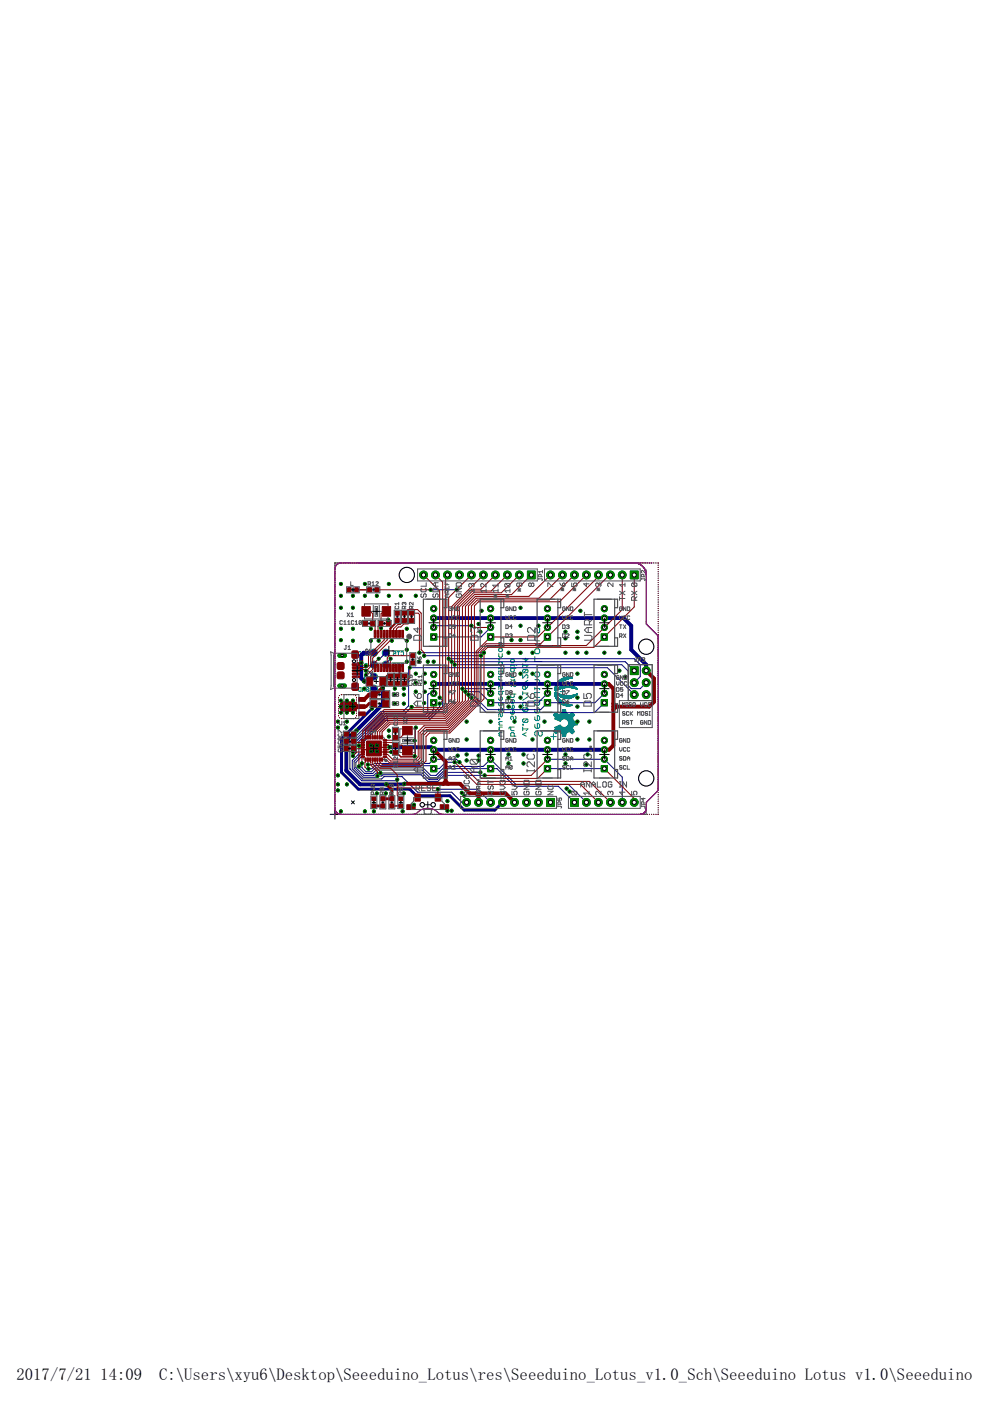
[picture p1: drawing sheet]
<svg xmlns="http://www.w3.org/2000/svg" width="210mm" height="297mm" viewBox="0 0 210 297" stroke-linecap="round" stroke-linejoin="round" font-family="sans-serif">
<defs><g id="words">
<g font-size="3.5">
<text x="3.5" y="292.5">2017/7/21</text>
<text x="21.3" y="292.5">14:09</text>
<text x="33.7" y="292.5">C:\Users\xyu6\Desktop\Seeeduino_Lotus\res\Seeeduino_Lotus_v1.0_Sch\Seeeduino Lotus v1.0\Seeeduino Lo</text>
</g>
</g></defs>
<g fill="none" stroke="#008080" stroke-width=".21">
<path d="M76 138.3l.2-.1 .4 .1-.2 .7-.4-.2M76.9 138.3l.1-.1 .4 .1-.1 .7-.4-.2M77.7 138.2v.5l.2 .3 .3-.3v-.5M79 138.4h.5M79.3 138.1v.5M81.6 138.4h.5M81.8 138.1v.5M83.2 138h2.4M83.4 138.3l.4-.1 .1 .3-.4 .1-.1 .2 .1 .2 .4-.2M84.2 138.2h.6M84.5 138.2v.8M85 138.3l.2-.1 .4 .1-.2 .7-.4-.2"/>
<path d="M105.7 136.2h.6l.2 .2-.2 .2M105.7 139.7h.2v.2h-.2zM105.7 138.6v.5l.2 .2h.4l.2-.2v-.5M105.7 136.6h.6M105.9 137.4h.4l.2 .2v.4l-.2 .2-.6-.2v-.4zM106.3 136.6l.2 .4h-.8M108.3 139.9l.2-.1h.3l.2 .1v.4l-.2 .2h-.3l-.2-.2zM111.4 139.6v.7l.5-.6h-1.1M113.4 139.2v1.1h1.6M113.4 136.4l.2 .3h1.1M113.6 137.6h.6l.2 .2v.5l-.2 .3h-.6l-.2-.3v-.5zM114.4 133.2v.8l-.2 .2-.3-.2v-.5l-.3-.3-.2 .3v.7"/>
<path d="M114.4 134.8h-1v.8l.2 .3h.8M114.4 136.4v.6M76 145.9l.6-.1v.8l-.6-.1zM76.5 141.1h.5M76.5 143.7h.5M76.7 143.4v.5M76.9 145.8v.8l.5-.8v.8M77.3 143.4l.5-.1v.7l-.5-.1zM77.4 140.7h.4v.8h-.4l-.1-.1zM77.7 145.9l.1-.1 .4 .1v.6l-.4 .1-.1-.4h.2M79 140.9h.5M79 146h.5"/>
<path d="M79 143.5h.5M79.3 140.7v.5M79.3 143.2v.5M79.3 145.8v.5M81.6 140.9h.5M81.8 140.7v.5M83.2 140.5h2.4M83.4 140.9l.4-.2 .1 .3-.4 .1-.1 .3 .1 .1 .4-.1M84.2 140.7h.6M84.5 140.7v.8M85.3 141.2l-.3 .3M85.6 141.2l-.6-.1 .2-.4h.4v.8"/>
<path d="M105.7 140.5l.2-.2h.4l.2 .2v.4l-.6 .2-.2-.2zM105.7 147.9v.4l.2 .2h.4l.2-.2v-.4l-.4-.2v.8M105.7 150.3v.3l.2 .2 .6-.2v-.3l-.4-.2v.7M105.7 149.1v.4l.2 .1h.4l.2-.1v-.4l-.4-.2v.7M105.7 152.4h.2v.2h-.2zM105.7 141.5v.4M105.7 141.7h.8v.2M105.7 144.6l.2 .2h.8M106.5 146.6v.5l-.2 .2h-.4l-.2-.2v-.5h1.2M106.5 153h-.6l-.2 .2 .2 .2-.2 .2 .2 .1h.6M106.5 145.4v.6l-.2 .2-.2-.2v-.4l-.2-.2-.2 .2v.6M106.5 155.3h-.6l-.2 .2 .2 .2-.2 .2 .2 .2h.6"/>
<path d="M106.5 154.2h-.6l-.2 .1 .2 .2-.2 .2 .2 .2h.6M106.5 142.3v.6l-.2 .1-.6-.1v-.6h1.2M106.5 143.4h-.8v.6l.2 .2h.6M106.5 151.2v.6l-.2 .2-.2-.2v-.4l-.2-.2-.2 .2v.6M106.5 144.6v.4M106.9 141.7h.1M108.3 141.1h.7v.2M108.3 154.2v.5l.2 .2h.5M108.3 144l.2 .2h.7M108.3 140.9v.4M108.3 148.5v.4l.2 .2h.3l.2-.2v-.4l-.4-.2v.8M108.3 149.7v.4l.2 .1h.3l.2-.1v-.4l-.4-.2v.7"/>
<path d="M108.3 150.9l.2 .5h.3l.2-.2v-.3l-.4-.2v.7M109 147.2v.5l-.2 .2h-.3l-.2-.2v-.5h1.1M109 156.1v-.6l-.2-.2h-.3l-.2 .2v.6h1.1M109 154.2h-.9l-.2 .3M109 141.7v.6l-.2 .2h-.3l-.2-.2v-.6h1.1M109 142.9h-.7v.5l.2 .2h.5M109 144v.4M109.2 151.8l.2 .2-.2 .6-.4-.2v-.4l-.2-.2-.3 .2 .2 .6M109.2 144.8l.2 .2-.2 .6-.4-.2v-.4l-.2-.2-.3 .2 .2 .6M109.4 141.1h.2M110.8 141.1h1.1l-.3 .4M110.8 154.5h1.1l-.3 .4"/>
<path d="M110.8 140.7v.8M110.8 143.1v.7l.8-.7 .3 .2-.1 .5M110.8 146.6v.7M110.8 153.6h.2v.1h-.2zM110.8 154.2v.7M110.8 146.9h1.1l-.3 .4M111 145.4l.4 .2v.6h-.4l-.2-.2v-.4zM111.6 155.3l-.8 .4 .8 .4M111.8 141.9h-.8l-.2 .2 .2 .5M111.8 150.1h-.8l-.2 .2v.3l.2 .2M111.8 152.4h-.8l-.2 .2v.4l.2 .2M111.8 152.4l.1 .2v.4l-.1 .2h-.8"/>
<path d="M111.8 141.9l.1 .2-.1 .5h-.8M111.8 150.1l.1 .2v.3l-.1 .2h-.8M111.8 152.4l-.8 .8M111.8 150.1l-.8 .7M111.8 141.9l-.8 .7M111.9 148.9v.7h-.5l.2-.3-.2-.4h-.4l-.2 .2 .2 .5M111.9 147.7l-1.1 .8M111.9 145.4l-.5 .8M111.9 144.2l-1.1 .8M113.4 142.7l.2-.2h.6l.2 .2v.6l-.2 .2h-.6l-.2-.2zM113.4 145.7v.5M113.4 150.4v.5l.2 .3h.6l.2-.3v-.5l-.2-.3h-.3v1.1"/>
<path d="M113.4 152v.5l.2 .3h.6l.2-.3v-.5l-.2-.3h-.3v1.1M113.4 153.6v.6l.2 .2h.6l.2-.2v-.6l-.2-.2h-.3v1M113.4 144.1h.8l.2 .3v.7h-1M113.4 146h1v.2M114.4 146.8h-1v.8l.2 .3h.8M114.4 148.5v.7l-.2 .3h-.6l-.2-.3v-.7h1.6M114.7 155l.3 .3v.5l-.3 .3h-.3l-.2-.3v-.5l-.3-.3h-.3l-.2 .3v.5l.2 .3M115 146h.2M116.7 156.2h1.3M117.3 155.5v1.3M117.5 151.6h.8M117.5 155h.9"/>
<path d="M117.5 154.9h4.1M117.5 151.7h4.1M117.6 146.9v.1M117.6 146.2v.2M117.6 146.9v.5M117.6 151.8h3.9M117.6 155.2h.6M117.6 154.8h3.9M117.6 151.4h.6M117.6 145.8v.5M117.7 147v.6M117.7 145.7v.5"/>
<path d="M117.7 154.7h3.7M117.7 147.1l.1 .7M117.7 151.9h3.8M117.8 155.3h.2M117.8 152.3h3.5M117.8 151.3h.2M117.8 145.5l-.1 .7M117.8 154.3h1.8M117.8 147.2v.6M117.8 145.4v.6M117.8 154.6h3.6M117.8 152.2h3.5"/>
<path d="M117.8 152h3.6M117.8 146.7l.1 .1M117.8 147.3l.1 .7M117.8 152.4h1.4M117.8 154.5h3.5M117.8 154.2h1.5M117.9 145.2l-.1 .8M117.9 146.5h-.1M117.9 146.8v.1M117.9 147.4v.7M117.9 145.2v.7M117.9 146.4v.1"/>
<path d="M117.9 147.4l.1 .8M117.9 145.1v.7M118 146.3l-.1 .2M118 146.9v.1M118 147.5v.8M118 145v.8M118 146.2v.2M118 146.9l.1 .2M118 147.6l.1 .8M118.1 152.5h1M118.1 144.9l-.1 .8M118.1 146.2l-.1 .2"/>
<path d="M118.1 146.9v.2M118.1 147.6v.8M118.1 144.8v.8M118.1 146.1v.2M118.1 146.9l.1 .3M118.1 147.7l.1 .8M118.2 154.1h.8M118.2 144.8l-.1 .8M118.2 146.1l-.1 .2M118.2 147v.2M118.2 147.8v.7M118.2 144.7v.8"/>
<path d="M118.2 146v.3M118.2 147l.1 .3M118.2 147.8l.1 .8M118.3 146l-.1 .3M118.3 144.6l-.1 .8M118.3 147v.4M118.3 147.9v.8M118.3 152.7h.7M118.3 144.6v.8M118.3 145.9v.4M118.3 147l.1 .4M118.3 147.9l.1 .9"/>
<path d="M118.4 144.5v.8M118.4 145.9v.3M118.4 147.1v.3M118.4 148v.8M118.4 144.4v.8M118.4 145.8v.4M118.4 155.1l.7 .3M118.4 147.1l.1 .4M118.4 148l.1 .8M118.5 151.6h2.1M118.5 154h.3M118.5 144.4l-.1 .8"/>
<path d="M118.5 145.8l-.1 .4M118.5 144.4v.7M118.5 147.1v.4M118.5 148.1v.8M118.5 145.8v.4M118.6 152.8h.2M118.6 147.1v.5M118.6 148.1v.8M118.6 145.7v.5M118.6 155h2M118.6 144.3v.8M118.6 147.2v.4"/>
<path d="M118.6 148.2v.8M118.6 145.7v.4M118.7 147.2v.4M118.7 148.3v.7M118.7 144.2v.8M118.7 145.6v.5M118.7 147.2v.5M118.7 148.3v.8M118.7 144.2v.7M118.8 146.6h.9M118.8 147.2v.5M118.8 148.3v.8"/>
<path d="M118.8 144.1v.8M118.8 145.6v.5M118.8 147.2l.1 .5M118.8 148.4v.7M118.9 144.1l-.1 .7M118.9 145.5v.5M118.9 147.2v.6M118.9 148.4v.8M118.9 155.2h1.4M118.9 151.4h1.4M118.9 144.1v.7M118.9 147.3l.1 .5"/>
<path d="M118.9 148.5l.1 .7M119 144l-.1 .8M119 145.5l-.1 .5M119 147.3v.5M119 148.5v.8M119 145.5v.5M119 144v.7M119 148.6l.1 .7M119.1 144l-.1 .7M119.1 145.4v.6M119.1 147.3v.6M119.1 148.6v.7"/>
<path d="M119.1 155.4l.2 .8h.6l.2-.8M119.1 155.3h.9M119.1 143.9v.8M119.2 155.4h.8M119.2 143.9l-.1 .7M119.2 145.4l-.1 .5M119.2 145.4v.5M119.2 147.3v.6M119.2 148.7v.7M119.2 155.5h.8M119.2 143.9v.7M119.3 146.2v.9"/>
<path d="M119.3 147.4v.5M119.3 148.7v.7M119.3 151.3v-.7h.6l.1 .7M119.3 151.2h.7M119.3 151.3l-.9 .3-.5-.4-.4 .4 .4 .5-.2 .3 1 .5 .6-.5h.6l.6 .3M119.3 155.7h.7M119.3 151.3h.7M119.3 151.1h.7M119.3 151h.7M119.3 150.8h.6M119.3 150.7h.6M119.3 143.8v.7"/>
<path d="M119.3 145.3v.6M119.3 155.8h.6M119.3 155.9h.6M119.4 147.4v.6M119.4 148.8v.6M119.4 156h.5M119.4 143.8v.7M119.4 145.3v.6M119.4 148.8v.7M119.4 143.8v.6M119.5 147.4v.6M119.5 148.8v.7"/>
<path d="M119.5 143.8v.6M119.5 145.3v.6M119.5 148.9v.6M119.5 143.7v.7M119.6 147.4v.6M119.6 148.9v.6M119.6 143.7v.6M119.6 145.2v.6M119.6 148.9l.1 .6M119.7 143.7l-.1 .6M119.7 145.2v.6M119.7 147.4v.6"/>
<path d="M119.7 149v.5M119.7 143.7v.6M119.7 149v.6M119.7 147.4v.7M119.8 145.2l-.1 .6M119.8 145.2v.6M119.8 147.5v.6M119.8 149v.6M119.8 143.7v.5M119.8 147.5l.1 .6M119.8 149.1v.5M119.8 154.3h1.5"/>
<path d="M119.9 143.6v.6M119.9 147.5v.6M119.9 149.1v.5M119.9 145.2v.6M120 145.2v.6M120 152.4h1.3M120 143.6l-.1 .5M120 147.5v.6M120 149.1v.5M120 151.3l.6 .3 .8-.4 .3 .4-.4 .6 .2 .8h.8v.6M120 143.6v.5M120 154.2h1.4"/>
<path d="M120 149.1l.1 .5M120.1 143.6l-.1 .5M120.1 143.6v.5M120.1 145.2v.6M120.1 147.5v.6M120.1 149.2v.4M120.2 152.5h1.2M120.2 143.6l-.1 .5M120.2 147.5v.6M120.2 145.2v.6M120.2 149.2v.4M120.2 143.6v.4"/>
<path d="M120.2 154.1h1.2M120.2 145.2l.1 .6M120.3 143.6v.4M120.3 145.2v.6M120.3 147.5v.6M120.3 149.3v.4M120.4 145.2v.6M120.4 147.5v.6M120.4 149.3v.4M120.4 152.7h1M120.4 143.6v.4M120.4 154h1.1"/>
<path d="M120.5 143.6v.3M120.5 145.2v.6M120.5 147.5v.6M120.5 149.3v.4M120.5 153.8h1M120.5 152.8h1M120.5 153.7h1.1M120.5 152.7l.1 .7M120.5 152.9h1M120.6 153.6h1.7M120.6 153h1.7M120.6 143.6v.3"/>
<path d="M120.6 145.2v.6M120.6 149.3v.4M120.6 153.5h1.7M120.6 153.1h1.7M120.6 147.5v.6M120.6 153.2h1.7M120.6 149.4v.3M120.6 153.4h1.7M120.6 153.4l-.2 .7v-.1l-.6 .4-.8-.3-.3-.2-1 .4 .2 .2-.4 .5 .4 .4 .6-.4 .6 .3 .3 .7M120.7 143.6v.3M120.7 145.2v.6M120.7 149.4v.3"/>
<path d="M120.7 151.5l-.6-.2-.2-.8h-.6l-.2 .8-.7 .2-.6-.4-.5 .5 .5 .6-.2 .2 1.2 .5a.93 .93 0 0 1 1.4-.3 .93 .93 0 0 1 0 1.4 .93 .93 0 0 1-1.4-.3l-1.2 .5 .2 .3-.5 .6 .5 .5 .6-.4M120.7 151.5l.6-.4 .5 .5-.5 .6M120.7 147.5v.6M120.7 151.6h.9M120.7 149.4v.2M120.8 155l-.8 .3-.1 .7h-.6M120.8 155l.5 .5 .4-.3M120.8 143.6v.2M120.8 145.2v.6M120.8 149.4v.2M120.8 155h.8M120.8 147.5v.6"/>
<path d="M120.8 147.5v.5M120.9 143.6l-.1 .2M120.9 143.6v.2M120.9 145.2v.6M120.9 147.5v.5M120.9 149.4v.2M120.9 155.2h.7M120.9 151.4h.7M121 147.5l-.1 .5M121 143.6v.2M121 145.3v.5M121 147.5v.5"/>
<path d="M121 149.5v.1M121.1 155.3h.4M121.1 143.6v.2M121.1 145.3v.5M121.1 149.5v.1M121.1 147.5v.5M121.1 143.7v.1M121.2 143.7v.1M121.2 149.5v.1M121.2 155.4h.2M121.2 151.3h.3M121.2 145.3v.5"/>
<path d="M121.2 147.4v.6M121.2 143.7h.1M121.2 147.4v.5M121.3 143.7h.1M121.3 145.4v.4M121.3 147.4v.5M121.3 149.5h.1M121.3 154.4l.5 .7-.5 .5-.6-.5-.6 .3M121.4 152.2l.2 .6M121.4 143.7h.1M121.4 145.4v.4M121.4 147.4v.5"/>
<path d="M121.4 149.5h.1M121.4 145.4v.5M121.5 147.4l-.1 .4M121.5 145.5v.4M121.5 147.4v.4M121.6 147.4l-.1 .4M121.6 145.5v.4M121.6 147.4v.4M121.6 152.9l.8 .1v.7l-.8 .1-.2 .6M121.6 147.4v.3M121.7 153.7h.1M121.7 145.6v.3"/>
<path d="M121.7 147.4v.3M121.7 145.6l.1 .3M121.8 147.3v.4M121.8 145.6v.3M121.8 147.3v.3M121.8 145.6v.4M121.9 147.3l-.1 .3M121.9 145.7v.3M121.9 147.3v.3M121.9 145.7l.1 .3M122 147.3l-.1 .3M122 145.8v.2"/>
<path d="M122 147.3v.2M122.1 147.2l-.1 .2M122.1 145.9v.1M122.1 147.2v.2M122.2 145.9v.2M122.2 147.2v.2M122.2 147.2v.1M122.3 146v.1M122.3 153.6l-.6 .2v-.2l-.4 .8 .4 .8M122.3 147.2v.1M122.3 147.1v.1M122.4 146.1v.1"/>
<path d="M122.4 147.1v.1"/>
<circle cx="79.3" cy="138.4" r=".76"/>
<circle cx="81.8" cy="138.4" r=".76"/>
<circle cx="79.3" cy="143.5" r=".76"/>
<circle cx="79.3" cy="146" r=".76"/>
<circle cx="79.3" cy="140.9" r=".76"/>
<circle cx="81.8" cy="140.9" r=".76"/>
</g>
<g fill="#000080" stroke="#000080" stroke-width=".21">
<circle cx="81.8" cy="140.9" r=".57"/>
<circle cx="81.8" cy="138.4" r=".57"/>
<circle cx="79.3" cy="146" r=".57"/>
<circle cx="79.3" cy="143.5" r=".57"/>
<circle cx="79.3" cy="140.9" r=".57"/>
<circle cx="79.3" cy="138.4" r=".57"/>
</g>
<g fill="none" stroke="#000080" stroke-width=".21">
<path d="M71 119.8v.1M71.1 119.4h-.1M71.5 119.4h.1M71.9 119.4h.1M72.4 119.4h.1M72.9 119.4h.1M73.3 119.4h.1M73.8 119.4h.1M74.2 119.4h.1M74.7 119.4h.1M75.1 119.4h.1M75.6 119.4h.1"/>
<path d="M76.1 119.4h.1M76.5 119.4h.1M77 119.4h.1M77.4 119.4h.1M77.9 119.4h.1M78.4 119.4h.1M78.8 119.4h.1M79.3 119.4h.1M79.8 119.4h.1M80.2 119.4h.1M80.7 119.4h.1M81.1 119.4h.1"/>
<path d="M81.6 119.4h.1M82 119.4h.1M82.5 119.4h.1M83 119.4h.1M83.4 119.4h.1M83.9 119.4h.1M84.3 119.4h.1M84.8 119.4h.1M85.3 119.4h.1M85.7 119.4h.1M86.2 119.4h.1M86.6 119.4h.1"/>
<path d="M87.1 119.4h.1M87.6 119.4h.1M88 119.4h.1M88.5 119.4h.1M88.9 119.4h.1M89.4 119.4h.1M89.9 119.4h.1M90.3 119.4h.1M90.8 119.4h.1M91.2 119.4h.1M91.7 119.4h.1M92.2 119.4h.1"/>
<path d="M92.6 119.4h.1M93.1 119.4h.1M93.5 119.4h.1M94 119.4h.1M94.5 119.4h.1M94.9 119.4h.1M95.4 119.4h.1M95.8 119.4h.1M96.3 119.4h.1M96.8 119.4h.1M97.2 119.4h.1M97.7 119.4h.1"/>
<path d="M98.1 119.4h.1M98.6 119.4h.1M99.1 119.4h.1M99.5 119.4h.1M100 119.4h.1M100.4 119.4h.1M100.9 119.4h.1M101.3 119.4h.1M101.8 119.4h.1M102.3 119.4h.1M102.7 119.4h.1M103.2 119.4h.1"/>
<path d="M103.7 119.4h.1M104.1 119.4h.1M104.6 119.4h.1M105 119.4h.1M105.5 119.4h.1M105.9 119.4h.1M106.4 119.4h.1M106.9 119.4h.1M107.3 119.4h.1M107.8 119.4h.1M108.2 119.4h.1M108.7 119.4h.1"/>
<path d="M109.2 119.4h.1M109.6 119.4h.1M110.1 119.4h.1M110.6 119.4h.1M111 119.4h.1M111.5 119.4h.1M111.9 119.4h.1M112.4 119.4h.1M112.8 119.4h.1M113.3 119.4h.1M113.8 119.4h.1M114.2 119.4h.1"/>
<path d="M114.7 119.4h.1M115.1 119.4h.1M115.6 119.4h.1M116.1 119.4h.1M116.5 119.4h.1M117 119.4h.1M117.4 119.4h.1M117.9 119.4h.1M118.4 119.4h.1M118.8 119.4h.1M119.3 119.4h.1M119.7 119.4h.1"/>
<path d="M120.2 119.4h.1M120.6 119.4h.1M121.1 119.4h.1M121.6 119.4h.1M122 119.4h.1M122.5 119.4h.1M123 119.4h.1M123.4 119.4h.1M123.9 119.4h.1M124.3 119.4h.1M124.8 119.4h.1M125.3 119.4h.1"/>
<path d="M125.7 119.4h.1M126.2 119.4h.1M126.6 119.4h.1M127.1 119.4h.1M127.6 119.4h.1M128 119.4h.1M128.5 119.4h.1M128.9 119.4h.1M129.4 119.4h.1M129.9 119.4h.1M130.3 119.4h.1M130.8 119.4h.1"/>
<path d="M131.2 119.4h.1M131.7 119.4h.1M132.1 119.4h.1M132.6 119.4h.1M133.1 119.4h.1M133.5 119.4h.1M134 119.4h.1M134.5 119.4h.1M134.9 119.4h.1M135.4 119.4h.1M135.8 119.4h.1M136.3 119.4h.1"/>
<path d="M136.7 119.4h.1M137.2 119.4h.1M137.7 119.4h.1M138.1 119.4h.1M138.6 119.4h.1M139 119.4h.1M139.5 119.4h.1M139.6 119.8v.1M71 120.3h.1M71 120.7v.1M71 121.2h.1M71 121.6v.1"/>
<path d="M71 122.1v.1M71 122.6h.1M71 123v.1M71 123.5h.1M71 124h.1M71 124.4v.1M71 124.9h.1M71 125.3v.1M71 125.8h.1M71 126.2v.1M71 126.7h.1M71 127.1v.1"/>
<path d="M71 127.6v.1M71 128.1h.1M71 128.5v.1M71 129v.1M71 129.5h.1M71 129.9v.1M71 130.4h.1M71 130.8v.1M71 131.3h.1M71 131.7v.1M71 132.2h.1M71 132.7h.1"/>
<path d="M71 133.1v.1M71 133.6h.1M71 134v.1M71 134.5v.1M71 135h.1M71 135.4v.1M71 135.9h.1M71 136.3v.1M71 136.8h.1M71 137.2v.1M71 137.7v.1M71 138.2h.1"/>
<path d="M71 138.6v.1M71 139.1h.1M71 139.6h.1M81.8 138.4l-1.3 1.3h-.2M82.8 139.7l-1 1v.2M88.9 138.4h13.7M89.9 139h12.1M95.1 139.7h39.4l1.2 1.2v2.6l-1.2 1.2M96.8 125l-5.5 .1M99.9 132.7h-7.6l-.4 .3M104 133l-2 2h-10.1M139.6 120.3h.1"/>
<path d="M139.6 120.7v.1M139.6 121.2h.1M139.6 121.6v.1M139.6 122.1v.1M139.6 122.6h.1M139.6 123v.1M139.6 123.5h.1M139.6 124h.1M139.6 124.4v.1M139.6 124.9h.1M139.6 125.3v.1M139.6 125.8h.1"/>
<path d="M139.6 126.2v.1M139.6 126.7h.1M139.6 127.1v.1M139.6 127.6v.1M139.6 128.1h.1M139.6 128.5v.1M139.6 129v.1M139.6 129.5h.1M139.6 129.9v.1M139.6 130.4h.1M139.6 130.8v.1M139.6 131.3h.1"/>
<path d="M139.6 131.7v.1M139.6 132.2h.1M139.6 132.7h.1M139.6 133.1v.1M139.6 133.6h.1M139.6 134v.1M139.6 134.5v.1M139.6 135h.1M139.6 135.4v.1M139.6 135.9h.1M139.6 136.3v.1M139.6 136.8h.1"/>
<path d="M139.6 137.2v.1M139.6 137.7v.1M139.6 138.2h.1M139.6 138.6v.1M139.6 139.1h.1M139.6 139.6h.1M71 140v.1M71 140.5h.1M71 140.9v.1M71 141.4h.1M71 141.8v.1M71 142.3v.1"/>
<path d="M71 142.8h.1M71 143.2v.1M71 143.7h.1M71 144.1v.1M71 144.6v.1M71 145.1h.1M71 145.5v.1M71 146h.1M71 146.4v.1M71 146.9h.1M71 147.4h.1M71 147.8v.1"/>
<path d="M71 148.3h.1M71 148.7v.1M71 149.2h.1M71 149.6v.1M71 150.1v.1M71 150.6h.1M71 151v.1M71 151.5h.1M71 152h.1M71 152.4v.1M71 152.9h.1M71 153.3v.1"/>
<path d="M71 153.8h.1M71 154.2v.1M71 154.7h.1M71 155.2h.1M71 155.6v.1M71 156.1h.1M71 156.5v.1M71 157v.1M71 157.5h.1M71 157.9v.1M71 158.4h.1M71 158.8v.1"/>
<path d="M71 159.3h.1M71 159.7v.1M71.8 147.8v.2M71.8 148.4h.1M71.8 148.8v.1M71.8 149.3v.1M71.8 149.8h.1M71.8 150.2v.1M71.8 150.7v.1M71.8 151.2v.1M71.8 151.7v.1M71.9 152.1l.1 .1"/>
<path d="M72 147.4l-.1 .1M72.3 147.3h.2M72.3 152.3l.2 .1M72.9 147.3h.1M72.9 152.4h.1M73.4 147.3h.1M73.4 152.4h.1M73.9 147.3h.1M73.9 152.4h.1M74.4 147.3h.1M74.4 152.4h.1M74.9 147.3h.1"/>
<path d="M75 152.3l-.1 .1M75.4 147.4v.1M75.4 152.1v.1M75.6 147.8v.2M75.6 148.4h.1M75.6 148.8v.1M75.6 149.3v.1M75.6 149.8h.1M75.6 150.2v.1M75.6 150.7v.1M75.6 151.2v.1M75.6 151.7v.1"/>
<path d="M77.6 142.2h.4l1.3 1.3v-.2M79.3 140.9l-.3 .3h-1.4M87.3 149.9l-1.4 1.3h-4.9l-6.2 6.2v2M91.9 149v1.5l-1.5 1.5h-9.1l-5.2 5.2v2.6l-1.4 1.4v1.8l2.2 2.2h4l.5-.5h3.8l3.3 3.3h7.3l2.1 2.1h1M91.9 147h-.9l-.3 .3v3.7l-.6 .6h-9l-5.6 5.6v2.4l-.7 .7M93.2 149.2v.6l-2.5 2.6h-9.2l-4.8 4.7v2.7l-1.6 1.6v1.5l1.9 1.9h2.8l.2-.3h.9l.3-.2h8.1l1.4 1.4h2.1l1.3-1.3h8.6M93.2 147.9l.7 .6v1.3l-2.9 2.9h-9.3l-4.6 4.6v2.7l-1.6 1.6v1.2l1.6 1.6h2.2l.5-.5h9.8l1.4 1.4h1.7l1.5-1.5h7.7M95.8 140.3h36.8l1.9 1.9M96.4 140.9h35.4l1.4 1.4v3.1l.6 .6h1.9l1.3-1.3M98 146h5l1 1M98.7 146.6h2.9l2.4 2.4h10.1l2-2M99.9 147.9l3.2 3.2h22.9l2.1-2.1"/>
<path d="M128.1 147l-2 2h-10l-1.5 1.5h-11.2l-3.2-3.2h-.9M134.5 147.3l-5.7-5.7h-41.9l-.3 .2v7.8l-1.2 1.2h-4.6l-6.6 6.6v5.6M139.6 140v.1M139.6 140.5h.1M139.6 140.9v.1M139.6 141.4h.1M139.6 141.8v.1M139.6 142.3v.1M139.6 142.8h.1M139.6 143.2v.1M139.6 143.7h.1M139.6 144.1v.1"/>
<path d="M139.6 144.6v.1M139.6 145.1h.1M139.6 145.5v.1M139.6 146h.1M139.6 146.4v.1M139.6 146.9h.1M139.6 147.4h.1M139.6 147.8v.1M139.6 148.3h.1M139.6 148.7v.1M139.6 149.2h.1M139.6 149.6v.1"/>
<path d="M139.6 150.1v.1M139.6 150.6h.1M139.6 151v.1M139.6 151.5h.1M139.6 152h.1M139.6 152.4v.1M139.6 152.9h.1M139.6 153.3v.1M139.6 153.8h.1M139.6 154.2v.1M139.6 154.7h.1M139.6 155.2h.1"/>
<path d="M139.6 155.6v.1M139.6 156.1h.1M139.6 156.5v.1M139.6 157v.1M139.6 157.5h.1M139.6 157.9v.1M139.6 158.4h.1M139.6 158.8v.1M139.6 159.3h.1M139.6 159.7v.1M71 172.6l.1 .1M71 160.2v.1"/>
<path d="M71 160.7h.1M71 161.1v.1M71 161.6h.1M71 162.1h.1M71 162.5v.1M71 163h.1M71 163.4v.1M71 163.9h.1M71 164.3v.1M71 164.8h.1M71 165.2v.1M71 165.7v.1"/>
<path d="M71 166.2h.1M71 166.6v.1M71 167.1v.1M71 167.6h.1M71 168v.1M71 168.5h.1M71 168.9v.1M71 169.4h.1M71 169.8v.1M71 170.3v.1M71 170.8h.1M71 171.2v.1"/>
<path d="M71 171.7h.1M71 172.1v.1M71.5 172.7h.1M71.9 172.7h.1M72.4 172.7h.1M72.9 172.7h.1M73.3 172.7h.1M73.8 172.7h.1M74.2 163h.1M74.2 163l2.5 2.5h7.3l.2-.2M74.2 172.7h.1M74.7 172.7h.1"/>
<path d="M75.1 172.7h.1M75.6 172.7h.1M76.1 172.7h.1M76.1 162.5v.3l1.2 1.2h1.7l.8-.7h9.7l1.7 1.6h1.4l2-1.9h10.8l3.7 3.7h9.3l3.4 3.4M76.5 172.7h.1M76.7 161.9v.9l.9 .8h1.2l.8-.8h10.1l1.6 1.6h1.2l1.9-1.9h8.1l1.5-1.5 5.4 5.3h11.1l3.8 3.8M77 172.7h.1M77.4 172.7h.1M77.9 172.7h.1M78.4 172.7h.1M78.8 172.7h.1M79.3 172.7h.1"/>
<path d="M79.8 172.7h.1M80.2 172.7h.1M80.7 172.7h.1M81.1 172.7h.1M81.6 172.7h.1M82 172.7h.1M82.5 172.7h.1M83 172.7h.1M83.4 172.7h.1M83.9 172.7h.1M84.3 172.7h.1M84.8 172.7h.1"/>
<path d="M85.3 172.7h.1M85.7 172.7h.1M86.2 172.7h.1M86.6 172.7h.1M87.1 172.7h.1M87.6 172.7h.1M88 172.7h.1M88.5 172.7h.1M88.9 172.7h.1M89.4 172.7h.1M89.9 172.7h.1M90.3 172.7h.1"/>
<path d="M90.8 172.7h.1M91.2 172.7h.1M91.7 172.7h.1M92.2 172.7h.1M92.6 172.7h.1M92.8 167.3h8.4l2.8 2.8M93.1 172.7h.1M93.5 172.7h.1M94 172.7h.1M94.5 172.7h.1M94.9 172.7h.1M95.4 172.7h.1"/>
<path d="M95.8 172.7h.1M96.3 172.7h.1M96.4 161.6h-1.9l-1.3 1.4h-1.3l-.6-.7h-11.8l-.7 .7h-.7M96.8 172.7h.1M97.2 172.7h.1M97.4 161.6l-.6-.6h-4.9l-.8 .9h-11.7l-.3 .2h-1.1M97.7 172.7h.1M98.1 172.7h.1M98.6 172.7h.1M99.1 172.7h.1M99.5 172.7h.1M100 172.7h.1"/>
<path d="M100.4 172.7h.1M100.9 172.7h.1M101.3 172.7h.1M101.8 172.7h.1M102.3 172.7h.1M102.7 172.7h.1M103.2 172.7h.1M103.7 172.7h.1M104.1 172.7h.1M104.6 172.7h.1M105 172.7h.1M105.5 172.7h.1"/>
<path d="M105.9 172.7h.1M106.4 172.7h.1M106.9 172.7h.1M107.3 172.7h.1M107.8 172.7h.1M108.2 172.7h.1M108.7 172.7h.1M109.2 172.7h.1M109.6 172.7h.1M110.1 172.7h.1M110.6 172.7h.1M111 172.7h.1"/>
<path d="M111.5 172.7h.1M111.9 172.7h.1M112.4 172.7h.1M112.8 172.7h.1M113.3 172.7h.1M113.8 172.7h.1M114.2 172.7h.1M114.7 172.7h.1M115.1 172.7h.1M115.6 172.7h.1M116.1 172.7h.1M116.1 161h12l3.8 3.8v5.3"/>
<path d="M116.1 163h12M116.5 172.7h.1M117 172.7h.1M117.4 172.7h.1M117.9 172.7h.1M118.4 172.7h.1M118.8 172.7h.1M119.3 172.7h.1M119.7 172.7h.1M120.2 172.7h.1M120.6 172.7h.1M121.1 172.7h.1"/>
<path d="M121.6 172.7h.1M122 172.7h.1M122.5 172.7h.1M123 172.7h.1M123.4 172.7h.1M123.9 172.7h.1M124.3 172.7h.1M124.8 172.7h.1M125.3 172.7h.1M125.7 172.7h.1M126.2 172.7h.1M126.6 172.7h.1"/>
<path d="M127.1 172.7h.1M127.6 172.7h.1M128 172.7h.1M128.5 172.7h.1M128.9 172.7h.1M129.4 172.7h.1M129.9 172.7h.1M130.3 172.7h.1M130.8 172.7h.1M131.2 172.7h.1M131.7 172.7h.1M132.1 172.7h.1"/>
<path d="M132.6 172.7h.1M133.1 172.7h.1M133.5 172.7h.1M134 172.7h.1M134.5 172.7h.1M134.9 172.7h.1M135.4 172.7h.1M135.8 172.7h.1M136.3 172.7h.1M136.7 172.7h.1M137.2 172.7h.1M137.7 172.7h.1"/>
<path d="M138.1 172.7h.1M138.6 172.7h.1M139 172.7h.1M139.6 172.6l-.1 .1M139.6 160.2v.1M139.6 160.7h.1M139.6 161.1v.1M139.6 161.6h.1M139.6 162.1h.1M139.6 162.5v.1M139.6 163h.1M139.6 163.4v.1"/>
<path d="M139.6 163.9h.1M139.6 164.3v.1M139.6 164.8h.1M139.6 165.2v.1M139.6 165.7v.1M139.6 166.2h.1M139.6 166.6v.1M139.6 167.1v.1M139.6 167.6h.1M139.6 168v.1M139.6 168.5h.1M139.6 168.9v.1"/>
<path d="M139.6 169.4h.1M139.6 169.8v.1M139.6 170.3v.1M139.6 170.8h.1M139.6 171.2v.1M139.6 171.7h.1M139.6 172.1v.1"/>
</g>
<path d="M79.3 138.4h-2.2l-.5 .5v4.9l.6 .7M91.9 131h40.3l1.6 1.7v5.1l3.2 3.1v1.3M81.2 145.8v3.5l-7.8 7.7v6.4l2.9 2.9h9.3l.1-.1M82.6 158.4h8.8l.5 .6h36.2M91.9 145h36.2" fill="none" stroke="#000080" stroke-width=".83"/>
<path d="M78.9 150.2l-6.5 6.5v7.1l3.6 3.5h10.9l1.4 1.4h7.1l3 3.1h6.5l1.7-1.7" fill="none" stroke="#000080" stroke-width=".61"/>
<path d="M127.5 134.4h1.3v1.3h-1.3z" fill="#008000" stroke="#008000" stroke-width=".21"/>
<circle cx="128.1" cy="135" r=".4" fill="#fff" stroke="#000" stroke-width=".21"/>
<circle cx="128.1" cy="133" r=".66" fill="#008000" stroke="#008000" stroke-width=".21"/>
<circle cx="128.1" cy="133" r=".4" fill="#fff" stroke="#000" stroke-width=".21"/>
<circle cx="128.1" cy="131" r=".66" fill="#008000" stroke="#008000" stroke-width=".21"/>
<circle cx="128.1" cy="131" r=".4" fill="#fff" stroke="#000" stroke-width=".21"/>
<circle cx="128.1" cy="129.1" r=".66" fill="#008000" stroke="#008000" stroke-width=".21"/>
<circle cx="128.1" cy="129.1" r=".4" fill="#fff" stroke="#000" stroke-width=".21"/>
<path d="M115.4 134.4h1.3v1.3h-1.3z" fill="#008000" stroke="#008000" stroke-width=".21"/>
<circle cx="116.1" cy="135" r=".4" fill="#fff" stroke="#000" stroke-width=".21"/>
<circle cx="116.1" cy="133" r=".66" fill="#008000" stroke="#008000" stroke-width=".21"/>
<circle cx="116.1" cy="133" r=".4" fill="#fff" stroke="#000" stroke-width=".21"/>
<circle cx="116.1" cy="131" r=".66" fill="#008000" stroke="#008000" stroke-width=".21"/>
<circle cx="116.1" cy="131" r=".4" fill="#fff" stroke="#000" stroke-width=".21"/>
<circle cx="116.1" cy="129.1" r=".66" fill="#008000" stroke="#008000" stroke-width=".21"/>
<circle cx="116.1" cy="129.1" r=".4" fill="#fff" stroke="#000" stroke-width=".21"/>
<path d="M91.3 134.4h1.3v1.3h-1.3z" fill="#008000" stroke="#008000" stroke-width=".21"/>
<circle cx="91.9" cy="135" r=".4" fill="#fff" stroke="#000" stroke-width=".21"/>
<circle cx="91.9" cy="133" r=".66" fill="#008000" stroke="#008000" stroke-width=".21"/>
<circle cx="91.9" cy="133" r=".4" fill="#fff" stroke="#000" stroke-width=".21"/>
<circle cx="91.9" cy="131" r=".66" fill="#008000" stroke="#008000" stroke-width=".21"/>
<circle cx="91.9" cy="131" r=".4" fill="#fff" stroke="#000" stroke-width=".21"/>
<circle cx="91.9" cy="129.1" r=".66" fill="#008000" stroke="#008000" stroke-width=".21"/>
<circle cx="91.9" cy="129.1" r=".4" fill="#fff" stroke="#000" stroke-width=".21"/>
<path d="M115.4 148.3h1.3v1.3h-1.3z" fill="#008000" stroke="#008000" stroke-width=".21"/>
<circle cx="116.1" cy="149" r=".4" fill="#fff" stroke="#000" stroke-width=".21"/>
<circle cx="116.1" cy="147" r=".66" fill="#008000" stroke="#008000" stroke-width=".21"/>
<circle cx="116.1" cy="147" r=".4" fill="#fff" stroke="#000" stroke-width=".21"/>
<circle cx="116.1" cy="145" r=".66" fill="#008000" stroke="#008000" stroke-width=".21"/>
<circle cx="116.1" cy="145" r=".4" fill="#fff" stroke="#000" stroke-width=".21"/>
<circle cx="116.1" cy="143" r=".66" fill="#008000" stroke="#008000" stroke-width=".21"/>
<circle cx="116.1" cy="143" r=".4" fill="#fff" stroke="#000" stroke-width=".21"/>
<path d="M91.3 148.3h1.3v1.3h-1.3z" fill="#008000" stroke="#008000" stroke-width=".21"/>
<circle cx="91.9" cy="149" r=".4" fill="#fff" stroke="#000" stroke-width=".21"/>
<circle cx="91.9" cy="147" r=".66" fill="#008000" stroke="#008000" stroke-width=".21"/>
<circle cx="91.9" cy="147" r=".4" fill="#fff" stroke="#000" stroke-width=".21"/>
<circle cx="91.9" cy="145" r=".66" fill="#008000" stroke="#008000" stroke-width=".21"/>
<circle cx="91.9" cy="145" r=".4" fill="#fff" stroke="#000" stroke-width=".21"/>
<circle cx="91.9" cy="143" r=".66" fill="#008000" stroke="#008000" stroke-width=".21"/>
<circle cx="91.9" cy="143" r=".4" fill="#fff" stroke="#000" stroke-width=".21"/>
<path d="M91.3 162.3h1.3v1.3h-1.3z" fill="#008000" stroke="#008000" stroke-width=".21"/>
<circle cx="91.9" cy="163" r=".4" fill="#fff" stroke="#000" stroke-width=".21"/>
<circle cx="91.9" cy="161" r=".66" fill="#008000" stroke="#008000" stroke-width=".21"/>
<circle cx="91.9" cy="161" r=".4" fill="#fff" stroke="#000" stroke-width=".21"/>
<circle cx="91.9" cy="159" r=".66" fill="#008000" stroke="#008000" stroke-width=".21"/>
<circle cx="91.9" cy="159" r=".4" fill="#fff" stroke="#000" stroke-width=".21"/>
<circle cx="91.9" cy="157" r=".66" fill="#008000" stroke="#008000" stroke-width=".21"/>
<circle cx="91.9" cy="157" r=".4" fill="#fff" stroke="#000" stroke-width=".21"/>
<path d="M127.5 162.3h1.3v1.3h-1.3z" fill="#008000" stroke="#008000" stroke-width=".21"/>
<circle cx="128.1" cy="163" r=".4" fill="#fff" stroke="#000" stroke-width=".21"/>
<circle cx="128.1" cy="161" r=".66" fill="#008000" stroke="#008000" stroke-width=".21"/>
<circle cx="128.1" cy="161" r=".4" fill="#fff" stroke="#000" stroke-width=".21"/>
<circle cx="128.1" cy="159" r=".66" fill="#008000" stroke="#008000" stroke-width=".21"/>
<circle cx="128.1" cy="159" r=".4" fill="#fff" stroke="#000" stroke-width=".21"/>
<circle cx="128.1" cy="157" r=".66" fill="#008000" stroke="#008000" stroke-width=".21"/>
<circle cx="128.1" cy="157" r=".4" fill="#fff" stroke="#000" stroke-width=".21"/>
<path d="M115.4 162.3h1.3v1.3h-1.3z" fill="#008000" stroke="#008000" stroke-width=".21"/>
<circle cx="116.1" cy="163" r=".4" fill="#fff" stroke="#000" stroke-width=".21"/>
<circle cx="116.1" cy="161" r=".66" fill="#008000" stroke="#008000" stroke-width=".21"/>
<circle cx="116.1" cy="161" r=".4" fill="#fff" stroke="#000" stroke-width=".21"/>
<circle cx="116.1" cy="159" r=".66" fill="#008000" stroke="#008000" stroke-width=".21"/>
<circle cx="116.1" cy="159" r=".4" fill="#fff" stroke="#000" stroke-width=".21"/>
<circle cx="116.1" cy="157" r=".66" fill="#008000" stroke="#008000" stroke-width=".21"/>
<circle cx="116.1" cy="157" r=".4" fill="#fff" stroke="#000" stroke-width=".21"/>
<path d="M103.4 162.3h1.3v1.3h-1.3z" fill="#008000" stroke="#008000" stroke-width=".21"/>
<circle cx="104" cy="163" r=".4" fill="#fff" stroke="#000" stroke-width=".21"/>
<circle cx="104" cy="161" r=".66" fill="#008000" stroke="#008000" stroke-width=".21"/>
<circle cx="104" cy="161" r=".4" fill="#fff" stroke="#000" stroke-width=".21"/>
<circle cx="104" cy="159" r=".66" fill="#008000" stroke="#008000" stroke-width=".21"/>
<circle cx="104" cy="159" r=".4" fill="#fff" stroke="#000" stroke-width=".21"/>
<circle cx="104" cy="157" r=".66" fill="#008000" stroke="#008000" stroke-width=".21"/>
<circle cx="104" cy="157" r=".4" fill="#fff" stroke="#000" stroke-width=".21"/>
<path d="M103.4 134.4h1.3v1.3h-1.3z" fill="#008000" stroke="#008000" stroke-width=".21"/>
<circle cx="104" cy="135" r=".4" fill="#fff" stroke="#000" stroke-width=".21"/>
<circle cx="104" cy="133" r=".66" fill="#008000" stroke="#008000" stroke-width=".21"/>
<circle cx="104" cy="133" r=".4" fill="#fff" stroke="#000" stroke-width=".21"/>
<circle cx="104" cy="131" r=".66" fill="#008000" stroke="#008000" stroke-width=".21"/>
<circle cx="104" cy="131" r=".4" fill="#fff" stroke="#000" stroke-width=".21"/>
<circle cx="104" cy="129.1" r=".66" fill="#008000" stroke="#008000" stroke-width=".21"/>
<circle cx="104" cy="129.1" r=".4" fill="#fff" stroke="#000" stroke-width=".21"/>
<path d="M127.5 148.3h1.3v1.3h-1.3z" fill="#008000" stroke="#008000" stroke-width=".21"/>
<circle cx="128.1" cy="149" r=".4" fill="#fff" stroke="#000" stroke-width=".21"/>
<circle cx="128.1" cy="147" r=".66" fill="#008000" stroke="#008000" stroke-width=".21"/>
<circle cx="128.1" cy="147" r=".4" fill="#fff" stroke="#000" stroke-width=".21"/>
<circle cx="128.1" cy="145" r=".66" fill="#008000" stroke="#008000" stroke-width=".21"/>
<circle cx="128.1" cy="145" r=".4" fill="#fff" stroke="#000" stroke-width=".21"/>
<circle cx="128.1" cy="143" r=".66" fill="#008000" stroke="#008000" stroke-width=".21"/>
<circle cx="128.1" cy="143" r=".4" fill="#fff" stroke="#000" stroke-width=".21"/>
<path d="M103.4 148.3h1.3v1.3h-1.3z" fill="#008000" stroke="#008000" stroke-width=".21"/>
<circle cx="104" cy="149" r=".4" fill="#fff" stroke="#000" stroke-width=".21"/>
<circle cx="104" cy="147" r=".66" fill="#008000" stroke="#008000" stroke-width=".21"/>
<circle cx="104" cy="147" r=".4" fill="#fff" stroke="#000" stroke-width=".21"/>
<circle cx="104" cy="145" r=".66" fill="#008000" stroke="#008000" stroke-width=".21"/>
<circle cx="104" cy="145" r=".4" fill="#fff" stroke="#000" stroke-width=".21"/>
<circle cx="104" cy="143" r=".66" fill="#008000" stroke="#008000" stroke-width=".21"/>
<circle cx="104" cy="143" r=".4" fill="#fff" stroke="#000" stroke-width=".21"/>
<path d="M72 139h1" fill="none" stroke="#008000" stroke-width="1"/>
<circle cx="72.5" cy="139" r=".25" fill="#fff" stroke="#000" stroke-width=".21"/>
<path d="M72 145.4h1" fill="none" stroke="#008000" stroke-width="1"/>
<circle cx="72.5" cy="145.4" r=".25" fill="#fff" stroke="#000" stroke-width=".21"/>
<path d="M133.6 121.1h1.7v1.6h-1.7z" fill="#008000" stroke="#008000" stroke-width=".21"/>
<circle cx="134.5" cy="121.9" r=".44" fill="#fff" stroke="#000" stroke-width=".21"/>
<circle cx="131.9" cy="121.9" r=".83" fill="#008000" stroke="#008000" stroke-width=".21"/>
<circle cx="131.9" cy="121.9" r=".44" fill="#fff" stroke="#000" stroke-width=".21"/>
<circle cx="129.4" cy="121.9" r=".83" fill="#008000" stroke="#008000" stroke-width=".21"/>
<circle cx="129.4" cy="121.9" r=".44" fill="#fff" stroke="#000" stroke-width=".21"/>
<circle cx="126.9" cy="121.9" r=".83" fill="#008000" stroke="#008000" stroke-width=".21"/>
<circle cx="126.9" cy="121.9" r=".44" fill="#fff" stroke="#000" stroke-width=".21"/>
<circle cx="124.3" cy="121.9" r=".83" fill="#008000" stroke="#008000" stroke-width=".21"/>
<circle cx="124.3" cy="121.9" r=".44" fill="#fff" stroke="#000" stroke-width=".21"/>
<circle cx="121.8" cy="121.9" r=".83" fill="#008000" stroke="#008000" stroke-width=".21"/>
<circle cx="121.8" cy="121.9" r=".44" fill="#fff" stroke="#000" stroke-width=".21"/>
<circle cx="119.3" cy="121.9" r=".83" fill="#008000" stroke="#008000" stroke-width=".21"/>
<circle cx="119.3" cy="121.9" r=".44" fill="#fff" stroke="#000" stroke-width=".21"/>
<circle cx="116.7" cy="121.9" r=".83" fill="#008000" stroke="#008000" stroke-width=".21"/>
<circle cx="116.7" cy="121.9" r=".44" fill="#fff" stroke="#000" stroke-width=".21"/>
<path d="M111.8 121.1h1.7v1.6h-1.7z" fill="#008000" stroke="#008000" stroke-width=".21"/>
<circle cx="112.6" cy="121.9" r=".44" fill="#fff" stroke="#000" stroke-width=".21"/>
<circle cx="110.1" cy="121.9" r=".83" fill="#008000" stroke="#008000" stroke-width=".21"/>
<circle cx="110.1" cy="121.9" r=".44" fill="#fff" stroke="#000" stroke-width=".21"/>
<circle cx="107.6" cy="121.9" r=".83" fill="#008000" stroke="#008000" stroke-width=".21"/>
<circle cx="107.6" cy="121.9" r=".44" fill="#fff" stroke="#000" stroke-width=".21"/>
<circle cx="105" cy="121.9" r=".83" fill="#008000" stroke="#008000" stroke-width=".21"/>
<circle cx="105" cy="121.9" r=".44" fill="#fff" stroke="#000" stroke-width=".21"/>
<circle cx="102.5" cy="121.9" r=".83" fill="#008000" stroke="#008000" stroke-width=".21"/>
<circle cx="102.5" cy="121.9" r=".44" fill="#fff" stroke="#000" stroke-width=".21"/>
<circle cx="99.9" cy="121.9" r=".83" fill="#008000" stroke="#008000" stroke-width=".21"/>
<circle cx="99.9" cy="121.9" r=".44" fill="#fff" stroke="#000" stroke-width=".21"/>
<circle cx="97.4" cy="121.9" r=".83" fill="#008000" stroke="#008000" stroke-width=".21"/>
<circle cx="97.4" cy="121.9" r=".44" fill="#fff" stroke="#000" stroke-width=".21"/>
<circle cx="94.9" cy="121.9" r=".83" fill="#008000" stroke="#008000" stroke-width=".21"/>
<circle cx="94.9" cy="121.9" r=".44" fill="#fff" stroke="#000" stroke-width=".21"/>
<path d="M121 169.3h1.6v1.6h-1.6z" fill="#008000" stroke="#008000" stroke-width=".21"/>
<circle cx="121.8" cy="170.1" r=".44" fill="#fff" stroke="#000" stroke-width=".21"/>
<circle cx="124.3" cy="170.1" r=".83" fill="#008000" stroke="#008000" stroke-width=".21"/>
<circle cx="124.3" cy="170.1" r=".44" fill="#fff" stroke="#000" stroke-width=".21"/>
<circle cx="126.9" cy="170.1" r=".83" fill="#008000" stroke="#008000" stroke-width=".21"/>
<circle cx="126.9" cy="170.1" r=".44" fill="#fff" stroke="#000" stroke-width=".21"/>
<circle cx="129.4" cy="170.1" r=".83" fill="#008000" stroke="#008000" stroke-width=".21"/>
<circle cx="129.4" cy="170.1" r=".44" fill="#fff" stroke="#000" stroke-width=".21"/>
<circle cx="131.9" cy="170.1" r=".83" fill="#008000" stroke="#008000" stroke-width=".21"/>
<circle cx="131.9" cy="170.1" r=".44" fill="#fff" stroke="#000" stroke-width=".21"/>
<circle cx="134.5" cy="170.1" r=".83" fill="#008000" stroke="#008000" stroke-width=".21"/>
<circle cx="134.5" cy="170.1" r=".44" fill="#fff" stroke="#000" stroke-width=".21"/>
<path d="M115.9 169.3h1.6v1.6h-1.6z" fill="#008000" stroke="#008000" stroke-width=".21"/>
<circle cx="116.7" cy="170.1" r=".44" fill="#fff" stroke="#000" stroke-width=".21"/>
<circle cx="114.2" cy="170.1" r=".83" fill="#008000" stroke="#008000" stroke-width=".21"/>
<circle cx="114.2" cy="170.1" r=".44" fill="#fff" stroke="#000" stroke-width=".21"/>
<circle cx="111.6" cy="170.1" r=".83" fill="#008000" stroke="#008000" stroke-width=".21"/>
<circle cx="111.6" cy="170.1" r=".44" fill="#fff" stroke="#000" stroke-width=".21"/>
<circle cx="109.1" cy="170.1" r=".83" fill="#008000" stroke="#008000" stroke-width=".21"/>
<circle cx="109.1" cy="170.1" r=".44" fill="#fff" stroke="#000" stroke-width=".21"/>
<circle cx="106.6" cy="170.1" r=".83" fill="#008000" stroke="#008000" stroke-width=".21"/>
<circle cx="106.6" cy="170.1" r=".44" fill="#fff" stroke="#000" stroke-width=".21"/>
<circle cx="104" cy="170.1" r=".83" fill="#008000" stroke="#008000" stroke-width=".21"/>
<circle cx="104" cy="170.1" r=".44" fill="#fff" stroke="#000" stroke-width=".21"/>
<circle cx="101.5" cy="170.1" r=".83" fill="#008000" stroke="#008000" stroke-width=".21"/>
<circle cx="101.5" cy="170.1" r=".44" fill="#fff" stroke="#000" stroke-width=".21"/>
<circle cx="98.9" cy="170.1" r=".83" fill="#008000" stroke="#008000" stroke-width=".21"/>
<circle cx="98.9" cy="170.1" r=".44" fill="#fff" stroke="#000" stroke-width=".21"/>
<path d="M133.6 141.4h1.7v1.6h-1.7z" fill="#008000" stroke="#008000" stroke-width=".21"/>
<circle cx="134.5" cy="142.2" r=".44" fill="#fff" stroke="#000" stroke-width=".21"/>
<circle cx="137" cy="144.7" r=".83" fill="#008000" stroke="#008000" stroke-width=".21"/>
<circle cx="137" cy="144.7" r=".44" fill="#fff" stroke="#000" stroke-width=".21"/>
<circle cx="137" cy="147.3" r=".83" fill="#008000" stroke="#008000" stroke-width=".21"/>
<circle cx="137" cy="147.3" r=".44" fill="#fff" stroke="#000" stroke-width=".21"/>
<circle cx="134.5" cy="147.3" r=".83" fill="#008000" stroke="#008000" stroke-width=".21"/>
<circle cx="134.5" cy="147.3" r=".44" fill="#fff" stroke="#000" stroke-width=".21"/>
<circle cx="134.5" cy="144.7" r=".83" fill="#008000" stroke="#008000" stroke-width=".21"/>
<circle cx="134.5" cy="144.7" r=".44" fill="#fff" stroke="#000" stroke-width=".21"/>
<circle cx="137" cy="142.2" r=".83" fill="#008000" stroke="#008000" stroke-width=".21"/>
<circle cx="137" cy="142.2" r=".44" fill="#fff" stroke="#000" stroke-width=".21"/>
<circle cx="92.3" cy="121.9" r=".83" fill="#008000" stroke="#008000" stroke-width=".21"/>
<circle cx="92.3" cy="121.9" r=".44" fill="#fff" stroke="#000" stroke-width=".21"/>
<circle cx="89.8" cy="121.9" r=".83" fill="#008000" stroke="#008000" stroke-width=".21"/>
<circle cx="89.8" cy="121.9" r=".44" fill="#fff" stroke="#000" stroke-width=".21"/>
<circle cx="78.6" cy="158.1" r=".32" fill="#008000" stroke="#008000" stroke-width=".21"/>
<circle cx="78.6" cy="158.1" r=".15" fill="#fff" stroke="#000" stroke-width=".21"/>
<circle cx="85.4" cy="172" r=".32" fill="#008000" stroke="#008000" stroke-width=".21"/>
<circle cx="85.4" cy="172" r=".15" fill="#fff" stroke="#000" stroke-width=".21"/>
<circle cx="87.8" cy="170.6" r=".32" fill="#008000" stroke="#008000" stroke-width=".21"/>
<circle cx="87.8" cy="170.6" r=".15" fill="#fff" stroke="#000" stroke-width=".21"/>
<circle cx="95.8" cy="171.9" r=".32" fill="#008000" stroke="#008000" stroke-width=".21"/>
<circle cx="95.8" cy="171.9" r=".15" fill="#fff" stroke="#000" stroke-width=".21"/>
<circle cx="107.8" cy="147.9" r=".32" fill="#008000" stroke="#008000" stroke-width=".21"/>
<circle cx="107.8" cy="147.9" r=".15" fill="#fff" stroke="#000" stroke-width=".21"/>
<circle cx="110.4" cy="147.9" r=".32" fill="#008000" stroke="#008000" stroke-width=".21"/>
<circle cx="110.4" cy="147.9" r=".15" fill="#fff" stroke="#000" stroke-width=".21"/>
<circle cx="110.4" cy="149.8" r=".32" fill="#008000" stroke="#008000" stroke-width=".21"/>
<circle cx="110.4" cy="149.8" r=".15" fill="#fff" stroke="#000" stroke-width=".21"/>
<circle cx="107.8" cy="149.8" r=".32" fill="#008000" stroke="#008000" stroke-width=".21"/>
<circle cx="107.8" cy="149.8" r=".15" fill="#fff" stroke="#000" stroke-width=".21"/>
<circle cx="122.4" cy="147.9" r=".32" fill="#008000" stroke="#008000" stroke-width=".21"/>
<circle cx="122.4" cy="147.9" r=".15" fill="#fff" stroke="#000" stroke-width=".21"/>
<circle cx="122.4" cy="149.8" r=".32" fill="#008000" stroke="#008000" stroke-width=".21"/>
<circle cx="122.4" cy="149.8" r=".15" fill="#fff" stroke="#000" stroke-width=".21"/>
<circle cx="119.9" cy="160" r=".32" fill="#008000" stroke="#008000" stroke-width=".21"/>
<circle cx="119.9" cy="160" r=".15" fill="#fff" stroke="#000" stroke-width=".21"/>
<circle cx="111" cy="161.9" r=".32" fill="#008000" stroke="#008000" stroke-width=".21"/>
<circle cx="111" cy="161.9" r=".15" fill="#fff" stroke="#000" stroke-width=".21"/>
<circle cx="124.6" cy="160" r=".32" fill="#008000" stroke="#008000" stroke-width=".21"/>
<circle cx="124.6" cy="160" r=".15" fill="#fff" stroke="#000" stroke-width=".21"/>
<circle cx="119.9" cy="161.9" r=".32" fill="#008000" stroke="#008000" stroke-width=".21"/>
<circle cx="119.9" cy="161.9" r=".15" fill="#fff" stroke="#000" stroke-width=".21"/>
<circle cx="111" cy="160" r=".32" fill="#008000" stroke="#008000" stroke-width=".21"/>
<circle cx="111" cy="160" r=".15" fill="#fff" stroke="#000" stroke-width=".21"/>
<circle cx="124.3" cy="162.1" r=".32" fill="#008000" stroke="#008000" stroke-width=".21"/>
<circle cx="124.3" cy="162.1" r=".15" fill="#fff" stroke="#000" stroke-width=".21"/>
<circle cx="97" cy="160.2" r=".32" fill="#008000" stroke="#008000" stroke-width=".21"/>
<circle cx="97" cy="160.2" r=".15" fill="#fff" stroke="#000" stroke-width=".21"/>
<circle cx="101.5" cy="160.2" r=".32" fill="#008000" stroke="#008000" stroke-width=".21"/>
<circle cx="101.5" cy="160.2" r=".15" fill="#fff" stroke="#000" stroke-width=".21"/>
<circle cx="97.9" cy="168.1" r=".32" fill="#008000" stroke="#008000" stroke-width=".21"/>
<circle cx="97.9" cy="168.1" r=".15" fill="#fff" stroke="#000" stroke-width=".21"/>
<circle cx="98.4" cy="168.7" r=".32" fill="#008000" stroke="#008000" stroke-width=".21"/>
<circle cx="98.4" cy="168.7" r=".15" fill="#fff" stroke="#000" stroke-width=".21"/>
<circle cx="94.9" cy="171.9" r=".32" fill="#008000" stroke="#008000" stroke-width=".21"/>
<circle cx="94.9" cy="171.9" r=".15" fill="#fff" stroke="#000" stroke-width=".21"/>
<circle cx="72.3" cy="128.9" r=".32" fill="#008000" stroke="#008000" stroke-width=".21"/>
<circle cx="72.3" cy="128.9" r=".15" fill="#fff" stroke="#000" stroke-width=".21"/>
<circle cx="74.8" cy="128.9" r=".32" fill="#008000" stroke="#008000" stroke-width=".21"/>
<circle cx="74.8" cy="128.9" r=".15" fill="#fff" stroke="#000" stroke-width=".21"/>
<circle cx="72.3" cy="123.8" r=".32" fill="#008000" stroke="#008000" stroke-width=".21"/>
<circle cx="72.3" cy="123.8" r=".15" fill="#fff" stroke="#000" stroke-width=".21"/>
<circle cx="88.2" cy="144.7" r=".32" fill="#008000" stroke="#008000" stroke-width=".21"/>
<circle cx="88.2" cy="144.7" r=".15" fill="#fff" stroke="#000" stroke-width=".21"/>
<circle cx="131.3" cy="142.2" r=".32" fill="#008000" stroke="#008000" stroke-width=".21"/>
<circle cx="131.3" cy="142.2" r=".15" fill="#fff" stroke="#000" stroke-width=".21"/>
<circle cx="132.6" cy="143.5" r=".32" fill="#008000" stroke="#008000" stroke-width=".21"/>
<circle cx="132.6" cy="143.5" r=".15" fill="#fff" stroke="#000" stroke-width=".21"/>
<circle cx="108.5" cy="135.7" r=".32" fill="#008000" stroke="#008000" stroke-width=".21"/>
<circle cx="108.5" cy="135.7" r=".15" fill="#fff" stroke="#000" stroke-width=".21"/>
<circle cx="110.4" cy="135.7" r=".32" fill="#008000" stroke="#008000" stroke-width=".21"/>
<circle cx="110.4" cy="135.7" r=".15" fill="#fff" stroke="#000" stroke-width=".21"/>
<circle cx="101.9" cy="133.9" r=".32" fill="#008000" stroke="#008000" stroke-width=".21"/>
<circle cx="101.9" cy="133.9" r=".15" fill="#fff" stroke="#000" stroke-width=".21"/>
<circle cx="101.5" cy="132.3" r=".32" fill="#008000" stroke="#008000" stroke-width=".21"/>
<circle cx="101.5" cy="132.3" r=".15" fill="#fff" stroke="#000" stroke-width=".21"/>
<circle cx="102.1" cy="129.5" r=".32" fill="#008000" stroke="#008000" stroke-width=".21"/>
<circle cx="102.1" cy="129.5" r=".15" fill="#fff" stroke="#000" stroke-width=".21"/>
<circle cx="120.1" cy="167.2" r=".32" fill="#008000" stroke="#008000" stroke-width=".21"/>
<circle cx="120.1" cy="167.2" r=".15" fill="#fff" stroke="#000" stroke-width=".21"/>
<circle cx="120.8" cy="167.8" r=".32" fill="#008000" stroke="#008000" stroke-width=".21"/>
<circle cx="120.8" cy="167.8" r=".15" fill="#fff" stroke="#000" stroke-width=".21"/>
<circle cx="72.3" cy="133.3" r=".32" fill="#008000" stroke="#008000" stroke-width=".21"/>
<circle cx="72.3" cy="133.3" r=".15" fill="#fff" stroke="#000" stroke-width=".21"/>
<circle cx="74.8" cy="133.3" r=".32" fill="#008000" stroke="#008000" stroke-width=".21"/>
<circle cx="74.8" cy="133.3" r=".15" fill="#fff" stroke="#000" stroke-width=".21"/>
<circle cx="90.7" cy="140.3" r=".32" fill="#008000" stroke="#008000" stroke-width=".21"/>
<circle cx="90.7" cy="140.3" r=".15" fill="#fff" stroke="#000" stroke-width=".21"/>
<circle cx="91.9" cy="140.3" r=".32" fill="#008000" stroke="#008000" stroke-width=".21"/>
<circle cx="91.9" cy="140.3" r=".15" fill="#fff" stroke="#000" stroke-width=".21"/>
<circle cx="101.5" cy="161.2" r=".32" fill="#008000" stroke="#008000" stroke-width=".21"/>
<circle cx="101.5" cy="161.2" r=".15" fill="#fff" stroke="#000" stroke-width=".21"/>
<circle cx="107.8" cy="161.9" r=".32" fill="#008000" stroke="#008000" stroke-width=".21"/>
<circle cx="107.8" cy="161.9" r=".15" fill="#fff" stroke="#000" stroke-width=".21"/>
<circle cx="107.8" cy="160" r=".32" fill="#008000" stroke="#008000" stroke-width=".21"/>
<circle cx="107.8" cy="160" r=".15" fill="#fff" stroke="#000" stroke-width=".21"/>
<circle cx="119.9" cy="135.3" r=".32" fill="#008000" stroke="#008000" stroke-width=".21"/>
<circle cx="119.9" cy="135.3" r=".15" fill="#fff" stroke="#000" stroke-width=".21"/>
<circle cx="119.9" cy="133.9" r=".32" fill="#008000" stroke="#008000" stroke-width=".21"/>
<circle cx="119.9" cy="133.9" r=".15" fill="#fff" stroke="#000" stroke-width=".21"/>
<circle cx="78.6" cy="159.3" r=".32" fill="#008000" stroke="#008000" stroke-width=".21"/>
<circle cx="78.6" cy="159.3" r=".15" fill="#fff" stroke="#000" stroke-width=".21"/>
<circle cx="79.9" cy="159.3" r=".32" fill="#008000" stroke="#008000" stroke-width=".21"/>
<circle cx="79.9" cy="159.3" r=".15" fill="#fff" stroke="#000" stroke-width=".21"/>
<circle cx="79.9" cy="158.1" r=".32" fill="#008000" stroke="#008000" stroke-width=".21"/>
<circle cx="79.9" cy="158.1" r=".15" fill="#fff" stroke="#000" stroke-width=".21"/>
<circle cx="82.4" cy="154.9" r=".32" fill="#008000" stroke="#008000" stroke-width=".21"/>
<circle cx="82.4" cy="154.9" r=".15" fill="#fff" stroke="#000" stroke-width=".21"/>
<circle cx="71.6" cy="153" r=".32" fill="#008000" stroke="#008000" stroke-width=".21"/>
<circle cx="71.6" cy="153" r=".15" fill="#fff" stroke="#000" stroke-width=".21"/>
<circle cx="73.6" cy="153" r=".32" fill="#008000" stroke="#008000" stroke-width=".21"/>
<circle cx="73.6" cy="153" r=".15" fill="#fff" stroke="#000" stroke-width=".21"/>
<circle cx="71.6" cy="154.3" r=".32" fill="#008000" stroke="#008000" stroke-width=".21"/>
<circle cx="71.6" cy="154.3" r=".15" fill="#fff" stroke="#000" stroke-width=".21"/>
<circle cx="71.6" cy="166.3" r=".32" fill="#008000" stroke="#008000" stroke-width=".21"/>
<circle cx="71.6" cy="166.3" r=".15" fill="#fff" stroke="#000" stroke-width=".21"/>
<circle cx="71.6" cy="164.4" r=".32" fill="#008000" stroke="#008000" stroke-width=".21"/>
<circle cx="71.6" cy="164.4" r=".15" fill="#fff" stroke="#000" stroke-width=".21"/>
<circle cx="73.6" cy="166.3" r=".32" fill="#008000" stroke="#008000" stroke-width=".21"/>
<circle cx="73.6" cy="166.3" r=".15" fill="#fff" stroke="#000" stroke-width=".21"/>
<circle cx="72.3" cy="172" r=".32" fill="#008000" stroke="#008000" stroke-width=".21"/>
<circle cx="72.3" cy="172" r=".15" fill="#fff" stroke="#000" stroke-width=".21"/>
<circle cx="77.4" cy="172" r=".32" fill="#008000" stroke="#008000" stroke-width=".21"/>
<circle cx="77.4" cy="172" r=".15" fill="#fff" stroke="#000" stroke-width=".21"/>
<circle cx="79.3" cy="172" r=".32" fill="#008000" stroke="#008000" stroke-width=".21"/>
<circle cx="79.3" cy="172" r=".15" fill="#fff" stroke="#000" stroke-width=".21"/>
<circle cx="85.6" cy="168.2" r=".32" fill="#008000" stroke="#008000" stroke-width=".21"/>
<circle cx="85.6" cy="168.2" r=".15" fill="#fff" stroke="#000" stroke-width=".21"/>
<circle cx="83.7" cy="147.3" r=".32" fill="#008000" stroke="#008000" stroke-width=".21"/>
<circle cx="83.7" cy="147.3" r=".15" fill="#fff" stroke="#000" stroke-width=".21"/>
<circle cx="83.7" cy="149.2" r=".32" fill="#008000" stroke="#008000" stroke-width=".21"/>
<circle cx="83.7" cy="149.2" r=".15" fill="#fff" stroke="#000" stroke-width=".21"/>
<circle cx="85.6" cy="149.2" r=".32" fill="#008000" stroke="#008000" stroke-width=".21"/>
<circle cx="85.6" cy="149.2" r=".15" fill="#fff" stroke="#000" stroke-width=".21"/>
<circle cx="73.4" cy="154.3" r=".32" fill="#008000" stroke="#008000" stroke-width=".21"/>
<circle cx="73.4" cy="154.3" r=".15" fill="#fff" stroke="#000" stroke-width=".21"/>
<circle cx="88.2" cy="154.3" r=".32" fill="#008000" stroke="#008000" stroke-width=".21"/>
<circle cx="88.2" cy="154.3" r=".15" fill="#fff" stroke="#000" stroke-width=".21"/>
<circle cx="87.9" cy="157" r=".32" fill="#008000" stroke="#008000" stroke-width=".21"/>
<circle cx="87.9" cy="157" r=".15" fill="#fff" stroke="#000" stroke-width=".21"/>
<circle cx="83" cy="159.4" r=".32" fill="#008000" stroke="#008000" stroke-width=".21"/>
<circle cx="83" cy="159.4" r=".15" fill="#fff" stroke="#000" stroke-width=".21"/>
<circle cx="87.9" cy="160.3" r=".32" fill="#008000" stroke="#008000" stroke-width=".21"/>
<circle cx="87.9" cy="160.3" r=".15" fill="#fff" stroke="#000" stroke-width=".21"/>
<circle cx="74.8" cy="126.3" r=".32" fill="#008000" stroke="#008000" stroke-width=".21"/>
<circle cx="74.8" cy="126.3" r=".15" fill="#fff" stroke="#000" stroke-width=".21"/>
<circle cx="72.3" cy="126.3" r=".32" fill="#008000" stroke="#008000" stroke-width=".21"/>
<circle cx="72.3" cy="126.3" r=".15" fill="#fff" stroke="#000" stroke-width=".21"/>
<circle cx="77.4" cy="126.3" r=".32" fill="#008000" stroke="#008000" stroke-width=".21"/>
<circle cx="77.4" cy="126.3" r=".15" fill="#fff" stroke="#000" stroke-width=".21"/>
<circle cx="79.9" cy="126.3" r=".32" fill="#008000" stroke="#008000" stroke-width=".21"/>
<circle cx="79.9" cy="126.3" r=".15" fill="#fff" stroke="#000" stroke-width=".21"/>
<circle cx="82.4" cy="126.3" r=".32" fill="#008000" stroke="#008000" stroke-width=".21"/>
<circle cx="82.4" cy="126.3" r=".15" fill="#fff" stroke="#000" stroke-width=".21"/>
<circle cx="85" cy="126.3" r=".32" fill="#008000" stroke="#008000" stroke-width=".21"/>
<circle cx="85" cy="126.3" r=".15" fill="#fff" stroke="#000" stroke-width=".21"/>
<circle cx="88.2" cy="126.3" r=".32" fill="#008000" stroke="#008000" stroke-width=".21"/>
<circle cx="88.2" cy="126.3" r=".15" fill="#fff" stroke="#000" stroke-width=".21"/>
<circle cx="77.4" cy="123.8" r=".32" fill="#008000" stroke="#008000" stroke-width=".21"/>
<circle cx="77.4" cy="123.8" r=".15" fill="#fff" stroke="#000" stroke-width=".21"/>
<circle cx="82.4" cy="123.8" r=".32" fill="#008000" stroke="#008000" stroke-width=".21"/>
<circle cx="82.4" cy="123.8" r=".15" fill="#fff" stroke="#000" stroke-width=".21"/>
<circle cx="72.3" cy="135.7" r=".32" fill="#008000" stroke="#008000" stroke-width=".21"/>
<circle cx="72.3" cy="135.7" r=".15" fill="#fff" stroke="#000" stroke-width=".21"/>
<circle cx="80.8" cy="133.2" r=".32" fill="#008000" stroke="#008000" stroke-width=".21"/>
<circle cx="80.8" cy="133.2" r=".15" fill="#fff" stroke="#000" stroke-width=".21"/>
<circle cx="82.3" cy="131.4" r=".32" fill="#008000" stroke="#008000" stroke-width=".21"/>
<circle cx="82.3" cy="131.4" r=".15" fill="#fff" stroke="#000" stroke-width=".21"/>
<circle cx="86.3" cy="140.3" r=".32" fill="#008000" stroke="#008000" stroke-width=".21"/>
<circle cx="86.3" cy="140.3" r=".15" fill="#fff" stroke="#000" stroke-width=".21"/>
<circle cx="86.3" cy="137.8" r=".32" fill="#008000" stroke="#008000" stroke-width=".21"/>
<circle cx="86.3" cy="137.8" r=".15" fill="#fff" stroke="#000" stroke-width=".21"/>
<circle cx="88.8" cy="140.3" r=".32" fill="#008000" stroke="#008000" stroke-width=".21"/>
<circle cx="88.8" cy="140.3" r=".15" fill="#fff" stroke="#000" stroke-width=".21"/>
<circle cx="80.3" cy="135.8" r=".32" fill="#008000" stroke="#008000" stroke-width=".21"/>
<circle cx="80.3" cy="135.8" r=".15" fill="#fff" stroke="#000" stroke-width=".21"/>
<circle cx="83.1" cy="135.8" r=".32" fill="#008000" stroke="#008000" stroke-width=".21"/>
<circle cx="83.1" cy="135.8" r=".15" fill="#fff" stroke="#000" stroke-width=".21"/>
<circle cx="86.3" cy="135.8" r=".32" fill="#008000" stroke="#008000" stroke-width=".21"/>
<circle cx="86.3" cy="135.8" r=".15" fill="#fff" stroke="#000" stroke-width=".21"/>
<circle cx="98.9" cy="161.2" r=".32" fill="#008000" stroke="#008000" stroke-width=".21"/>
<circle cx="98.9" cy="161.2" r=".15" fill="#fff" stroke="#000" stroke-width=".21"/>
<circle cx="98.9" cy="160" r=".32" fill="#008000" stroke="#008000" stroke-width=".21"/>
<circle cx="98.9" cy="160" r=".15" fill="#fff" stroke="#000" stroke-width=".21"/>
<circle cx="98.9" cy="156.8" r=".32" fill="#008000" stroke="#008000" stroke-width=".21"/>
<circle cx="98.9" cy="156.8" r=".15" fill="#fff" stroke="#000" stroke-width=".21"/>
<circle cx="98.9" cy="153" r=".32" fill="#008000" stroke="#008000" stroke-width=".21"/>
<circle cx="98.9" cy="153" r=".15" fill="#fff" stroke="#000" stroke-width=".21"/>
<circle cx="104" cy="153" r=".32" fill="#008000" stroke="#008000" stroke-width=".21"/>
<circle cx="104" cy="153" r=".15" fill="#fff" stroke="#000" stroke-width=".21"/>
<circle cx="109.1" cy="153" r=".32" fill="#008000" stroke="#008000" stroke-width=".21"/>
<circle cx="109.1" cy="153" r=".15" fill="#fff" stroke="#000" stroke-width=".21"/>
<circle cx="115.4" cy="153" r=".32" fill="#008000" stroke="#008000" stroke-width=".21"/>
<circle cx="115.4" cy="153" r=".15" fill="#fff" stroke="#000" stroke-width=".21"/>
<circle cx="122.4" cy="153" r=".32" fill="#008000" stroke="#008000" stroke-width=".21"/>
<circle cx="122.4" cy="153" r=".15" fill="#fff" stroke="#000" stroke-width=".21"/>
<circle cx="125" cy="153" r=".32" fill="#008000" stroke="#008000" stroke-width=".21"/>
<circle cx="125" cy="153" r=".15" fill="#fff" stroke="#000" stroke-width=".21"/>
<circle cx="125" cy="156.8" r=".32" fill="#008000" stroke="#008000" stroke-width=".21"/>
<circle cx="125" cy="156.8" r=".15" fill="#fff" stroke="#000" stroke-width=".21"/>
<circle cx="122.4" cy="156.8" r=".32" fill="#008000" stroke="#008000" stroke-width=".21"/>
<circle cx="122.4" cy="156.8" r=".15" fill="#fff" stroke="#000" stroke-width=".21"/>
<circle cx="112.9" cy="156.8" r=".32" fill="#008000" stroke="#008000" stroke-width=".21"/>
<circle cx="112.9" cy="156.8" r=".15" fill="#fff" stroke="#000" stroke-width=".21"/>
<circle cx="107.8" cy="138.4" r=".32" fill="#008000" stroke="#008000" stroke-width=".21"/>
<circle cx="107.8" cy="138.4" r=".15" fill="#fff" stroke="#000" stroke-width=".21"/>
<circle cx="110.4" cy="138.4" r=".32" fill="#008000" stroke="#008000" stroke-width=".21"/>
<circle cx="110.4" cy="138.4" r=".15" fill="#fff" stroke="#000" stroke-width=".21"/>
<circle cx="112.9" cy="138.4" r=".32" fill="#008000" stroke="#008000" stroke-width=".21"/>
<circle cx="112.9" cy="138.4" r=".15" fill="#fff" stroke="#000" stroke-width=".21"/>
<circle cx="114.2" cy="132.7" r=".32" fill="#008000" stroke="#008000" stroke-width=".21"/>
<circle cx="114.2" cy="132.7" r=".15" fill="#fff" stroke="#000" stroke-width=".21"/>
<circle cx="110.4" cy="132.7" r=".32" fill="#008000" stroke="#008000" stroke-width=".21"/>
<circle cx="110.4" cy="132.7" r=".15" fill="#fff" stroke="#000" stroke-width=".21"/>
<circle cx="110.4" cy="128.9" r=".32" fill="#008000" stroke="#008000" stroke-width=".21"/>
<circle cx="110.4" cy="128.9" r=".15" fill="#fff" stroke="#000" stroke-width=".21"/>
<circle cx="123.1" cy="129.5" r=".32" fill="#008000" stroke="#008000" stroke-width=".21"/>
<circle cx="123.1" cy="129.5" r=".15" fill="#fff" stroke="#000" stroke-width=".21"/>
<circle cx="122.4" cy="133.9" r=".32" fill="#008000" stroke="#008000" stroke-width=".21"/>
<circle cx="122.4" cy="133.9" r=".15" fill="#fff" stroke="#000" stroke-width=".21"/>
<circle cx="122.4" cy="135.2" r=".32" fill="#008000" stroke="#008000" stroke-width=".21"/>
<circle cx="122.4" cy="135.2" r=".15" fill="#fff" stroke="#000" stroke-width=".21"/>
<circle cx="119.9" cy="138.4" r=".32" fill="#008000" stroke="#008000" stroke-width=".21"/>
<circle cx="119.9" cy="138.4" r=".15" fill="#fff" stroke="#000" stroke-width=".21"/>
<circle cx="122.4" cy="138.4" r=".32" fill="#008000" stroke="#008000" stroke-width=".21"/>
<circle cx="122.4" cy="138.4" r=".15" fill="#fff" stroke="#000" stroke-width=".21"/>
<circle cx="124.3" cy="138.4" r=".32" fill="#008000" stroke="#008000" stroke-width=".21"/>
<circle cx="124.3" cy="138.4" r=".15" fill="#fff" stroke="#000" stroke-width=".21"/>
<circle cx="131.3" cy="138.4" r=".32" fill="#008000" stroke="#008000" stroke-width=".21"/>
<circle cx="131.3" cy="138.4" r=".15" fill="#fff" stroke="#000" stroke-width=".21"/>
<circle cx="128.1" cy="138.4" r=".32" fill="#008000" stroke="#008000" stroke-width=".21"/>
<circle cx="128.1" cy="138.4" r=".15" fill="#fff" stroke="#000" stroke-width=".21"/>
<circle cx="88.2" cy="142.8" r=".32" fill="#008000" stroke="#008000" stroke-width=".21"/>
<circle cx="88.2" cy="142.8" r=".15" fill="#fff" stroke="#000" stroke-width=".21"/>
<circle cx="90.1" cy="142.8" r=".32" fill="#008000" stroke="#008000" stroke-width=".21"/>
<circle cx="90.1" cy="142.8" r=".15" fill="#fff" stroke="#000" stroke-width=".21"/>
<circle cx="90.1" cy="144.7" r=".32" fill="#008000" stroke="#008000" stroke-width=".21"/>
<circle cx="90.1" cy="144.7" r=".15" fill="#fff" stroke="#000" stroke-width=".21"/>
<circle cx="88.2" cy="146.6" r=".32" fill="#008000" stroke="#008000" stroke-width=".21"/>
<circle cx="88.2" cy="146.6" r=".15" fill="#fff" stroke="#000" stroke-width=".21"/>
<circle cx="89.9" cy="149.1" r=".32" fill="#008000" stroke="#008000" stroke-width=".21"/>
<circle cx="89.9" cy="149.1" r=".15" fill="#fff" stroke="#000" stroke-width=".21"/>
<circle cx="90.1" cy="146.6" r=".32" fill="#008000" stroke="#008000" stroke-width=".21"/>
<circle cx="90.1" cy="146.6" r=".15" fill="#fff" stroke="#000" stroke-width=".21"/>
<circle cx="122.4" cy="142.8" r=".32" fill="#008000" stroke="#008000" stroke-width=".21"/>
<circle cx="122.4" cy="142.8" r=".15" fill="#fff" stroke="#000" stroke-width=".21"/>
<circle cx="110.4" cy="142.8" r=".32" fill="#008000" stroke="#008000" stroke-width=".21"/>
<circle cx="110.4" cy="142.8" r=".15" fill="#fff" stroke="#000" stroke-width=".21"/>
<circle cx="112.9" cy="142.8" r=".32" fill="#008000" stroke="#008000" stroke-width=".21"/>
<circle cx="112.9" cy="142.8" r=".15" fill="#fff" stroke="#000" stroke-width=".21"/>
<circle cx="78.6" cy="133.3" r=".32" fill="#008000" stroke="#008000" stroke-width=".21"/>
<circle cx="78.6" cy="133.3" r=".15" fill="#fff" stroke="#000" stroke-width=".21"/>
<circle cx="78.6" cy="135.8" r=".32" fill="#008000" stroke="#008000" stroke-width=".21"/>
<circle cx="78.6" cy="135.8" r=".15" fill="#fff" stroke="#000" stroke-width=".21"/>
<circle cx="86.3" cy="133.3" r=".32" fill="#008000" stroke="#008000" stroke-width=".21"/>
<circle cx="86.3" cy="133.3" r=".15" fill="#fff" stroke="#000" stroke-width=".21"/>
<circle cx="79.9" cy="168.2" r=".32" fill="#008000" stroke="#008000" stroke-width=".21"/>
<circle cx="79.9" cy="168.2" r=".15" fill="#fff" stroke="#000" stroke-width=".21"/>
<circle cx="81.8" cy="168.2" r=".32" fill="#008000" stroke="#008000" stroke-width=".21"/>
<circle cx="81.8" cy="168.2" r=".15" fill="#fff" stroke="#000" stroke-width=".21"/>
<circle cx="71.6" cy="167.6" r=".32" fill="#008000" stroke="#008000" stroke-width=".21"/>
<circle cx="71.6" cy="167.6" r=".15" fill="#fff" stroke="#000" stroke-width=".21"/>
<circle cx="85.6" cy="147.3" r=".32" fill="#008000" stroke="#008000" stroke-width=".21"/>
<circle cx="85.6" cy="147.3" r=".15" fill="#fff" stroke="#000" stroke-width=".21"/>
<circle cx="85.6" cy="146" r=".32" fill="#008000" stroke="#008000" stroke-width=".21"/>
<circle cx="85.6" cy="146" r=".15" fill="#fff" stroke="#000" stroke-width=".21"/>
<circle cx="83.7" cy="146" r=".32" fill="#008000" stroke="#008000" stroke-width=".21"/>
<circle cx="83.7" cy="146" r=".15" fill="#fff" stroke="#000" stroke-width=".21"/>
<circle cx="77.2" cy="146" r=".32" fill="#008000" stroke="#008000" stroke-width=".21"/>
<circle cx="77.2" cy="146" r=".15" fill="#fff" stroke="#000" stroke-width=".21"/>
<circle cx="77.6" cy="143.1" r=".32" fill="#008000" stroke="#008000" stroke-width=".21"/>
<circle cx="77.6" cy="143.1" r=".15" fill="#fff" stroke="#000" stroke-width=".21"/>
<circle cx="82.4" cy="156.2" r=".32" fill="#008000" stroke="#008000" stroke-width=".21"/>
<circle cx="82.4" cy="156.2" r=".15" fill="#fff" stroke="#000" stroke-width=".21"/>
<circle cx="74.8" cy="135.8" r=".32" fill="#008000" stroke="#008000" stroke-width=".21"/>
<circle cx="74.8" cy="135.8" r=".15" fill="#fff" stroke="#000" stroke-width=".21"/>
<circle cx="94.9" cy="169.9" r=".32" fill="#008000" stroke="#008000" stroke-width=".21"/>
<circle cx="94.9" cy="169.9" r=".15" fill="#fff" stroke="#000" stroke-width=".21"/>
<circle cx="82.6" cy="158.4" r=".32" fill="#008000" stroke="#008000" stroke-width=".21"/>
<circle cx="82.6" cy="158.4" r=".15" fill="#fff" stroke="#000" stroke-width=".21"/>
<circle cx="81.9" cy="166.3" r=".32" fill="#008000" stroke="#008000" stroke-width=".21"/>
<circle cx="81.9" cy="166.3" r=".15" fill="#fff" stroke="#000" stroke-width=".21"/>
<circle cx="75.6" cy="154.9" r=".32" fill="#008000" stroke="#008000" stroke-width=".21"/>
<circle cx="75.6" cy="154.9" r=".15" fill="#fff" stroke="#000" stroke-width=".21"/>
<circle cx="81.2" cy="145.8" r=".32" fill="#008000" stroke="#008000" stroke-width=".21"/>
<circle cx="81.2" cy="145.8" r=".15" fill="#fff" stroke="#000" stroke-width=".21"/>
<circle cx="85.7" cy="166.2" r=".32" fill="#008000" stroke="#008000" stroke-width=".21"/>
<circle cx="85.7" cy="166.2" r=".15" fill="#fff" stroke="#000" stroke-width=".21"/>
<circle cx="87.3" cy="149.9" r=".32" fill="#008000" stroke="#008000" stroke-width=".21"/>
<circle cx="87.3" cy="149.9" r=".15" fill="#fff" stroke="#000" stroke-width=".21"/>
<circle cx="74.8" cy="159.4" r=".32" fill="#008000" stroke="#008000" stroke-width=".21"/>
<circle cx="74.8" cy="159.4" r=".15" fill="#fff" stroke="#000" stroke-width=".21"/>
<circle cx="102" cy="139" r=".32" fill="#008000" stroke="#008000" stroke-width=".21"/>
<circle cx="102" cy="139" r=".15" fill="#fff" stroke="#000" stroke-width=".21"/>
<circle cx="89.9" cy="139" r=".32" fill="#008000" stroke="#008000" stroke-width=".21"/>
<circle cx="89.9" cy="139" r=".15" fill="#fff" stroke="#000" stroke-width=".21"/>
<circle cx="102.6" cy="138.4" r=".32" fill="#008000" stroke="#008000" stroke-width=".21"/>
<circle cx="102.6" cy="138.4" r=".15" fill="#fff" stroke="#000" stroke-width=".21"/>
<circle cx="88.9" cy="138.4" r=".32" fill="#008000" stroke="#008000" stroke-width=".21"/>
<circle cx="88.9" cy="138.4" r=".15" fill="#fff" stroke="#000" stroke-width=".21"/>
<circle cx="78" cy="162.1" r=".32" fill="#008000" stroke="#008000" stroke-width=".21"/>
<circle cx="78" cy="162.1" r=".15" fill="#fff" stroke="#000" stroke-width=".21"/>
<circle cx="97.4" cy="161.6" r=".32" fill="#008000" stroke="#008000" stroke-width=".21"/>
<circle cx="97.4" cy="161.6" r=".15" fill="#fff" stroke="#000" stroke-width=".21"/>
<circle cx="78.1" cy="163" r=".32" fill="#008000" stroke="#008000" stroke-width=".21"/>
<circle cx="78.1" cy="163" r=".15" fill="#fff" stroke="#000" stroke-width=".21"/>
<circle cx="96.4" cy="161.6" r=".32" fill="#008000" stroke="#008000" stroke-width=".21"/>
<circle cx="96.4" cy="161.6" r=".15" fill="#fff" stroke="#000" stroke-width=".21"/>
<circle cx="76.7" cy="161.9" r=".32" fill="#008000" stroke="#008000" stroke-width=".21"/>
<circle cx="76.7" cy="161.9" r=".15" fill="#fff" stroke="#000" stroke-width=".21"/>
<circle cx="76.1" cy="162.5" r=".32" fill="#008000" stroke="#008000" stroke-width=".21"/>
<circle cx="76.1" cy="162.5" r=".15" fill="#fff" stroke="#000" stroke-width=".21"/>
<circle cx="74.8" cy="160.3" r=".32" fill="#008000" stroke="#008000" stroke-width=".21"/>
<circle cx="74.8" cy="160.3" r=".15" fill="#fff" stroke="#000" stroke-width=".21"/>
<circle cx="76.1" cy="158.1" r=".32" fill="#008000" stroke="#008000" stroke-width=".21"/>
<circle cx="76.1" cy="158.1" r=".15" fill="#fff" stroke="#000" stroke-width=".21"/>
<circle cx="95.1" cy="139.7" r=".32" fill="#008000" stroke="#008000" stroke-width=".21"/>
<circle cx="95.1" cy="139.7" r=".15" fill="#fff" stroke="#000" stroke-width=".21"/>
<circle cx="91.3" cy="125.1" r=".32" fill="#008000" stroke="#008000" stroke-width=".21"/>
<circle cx="91.3" cy="125.1" r=".15" fill="#fff" stroke="#000" stroke-width=".21"/>
<circle cx="96.8" cy="125" r=".32" fill="#008000" stroke="#008000" stroke-width=".21"/>
<circle cx="96.8" cy="125" r=".15" fill="#fff" stroke="#000" stroke-width=".21"/>
<circle cx="99.9" cy="132.7" r=".32" fill="#008000" stroke="#008000" stroke-width=".21"/>
<circle cx="99.9" cy="132.7" r=".15" fill="#fff" stroke="#000" stroke-width=".21"/>
<circle cx="99.9" cy="147.9" r=".32" fill="#008000" stroke="#008000" stroke-width=".21"/>
<circle cx="99.9" cy="147.9" r=".15" fill="#fff" stroke="#000" stroke-width=".21"/>
<circle cx="99.3" cy="147.3" r=".32" fill="#008000" stroke="#008000" stroke-width=".21"/>
<circle cx="99.3" cy="147.3" r=".15" fill="#fff" stroke="#000" stroke-width=".21"/>
<circle cx="98.7" cy="146.6" r=".32" fill="#008000" stroke="#008000" stroke-width=".21"/>
<circle cx="98.7" cy="146.6" r=".15" fill="#fff" stroke="#000" stroke-width=".21"/>
<circle cx="98" cy="146" r=".32" fill="#008000" stroke="#008000" stroke-width=".21"/>
<circle cx="98" cy="146" r=".15" fill="#fff" stroke="#000" stroke-width=".21"/>
<circle cx="96.4" cy="140.9" r=".32" fill="#008000" stroke="#008000" stroke-width=".21"/>
<circle cx="96.4" cy="140.9" r=".15" fill="#fff" stroke="#000" stroke-width=".21"/>
<circle cx="95.8" cy="140.3" r=".32" fill="#008000" stroke="#008000" stroke-width=".21"/>
<circle cx="95.8" cy="140.3" r=".15" fill="#fff" stroke="#000" stroke-width=".21"/>
<circle cx="92.8" cy="167.3" r=".32" fill="#008000" stroke="#008000" stroke-width=".21"/>
<circle cx="92.8" cy="167.3" r=".15" fill="#fff" stroke="#000" stroke-width=".21"/>
<circle cx="84.2" cy="165.3" r=".32" fill="#008000" stroke="#008000" stroke-width=".21"/>
<circle cx="84.2" cy="165.3" r=".15" fill="#fff" stroke="#000" stroke-width=".21"/>
<circle cx="86.9" cy="141.6" r=".3" fill="#008000" stroke="#008000" stroke-width=".21"/>
<circle cx="86.9" cy="141.6" r=".15" fill="#fff" stroke="#000" stroke-width=".21"/>
<circle cx="80.7" cy="163.9" r=".32" fill="#008000" stroke="#008000" stroke-width=".21"/>
<circle cx="80.7" cy="163.9" r=".15" fill="#fff" stroke="#000" stroke-width=".21"/>
<circle cx="101.9" cy="163.8" r=".32" fill="#008000" stroke="#008000" stroke-width=".21"/>
<circle cx="101.9" cy="163.8" r=".15" fill="#fff" stroke="#000" stroke-width=".21"/>
<circle cx="93.2" cy="147.9" r=".32" fill="#008000" stroke="#008000" stroke-width=".21"/>
<circle cx="93.2" cy="147.9" r=".15" fill="#fff" stroke="#000" stroke-width=".21"/>
<circle cx="80" cy="164.5" r=".32" fill="#008000" stroke="#008000" stroke-width=".21"/>
<circle cx="80" cy="164.5" r=".15" fill="#fff" stroke="#000" stroke-width=".21"/>
<circle cx="102.7" cy="164.4" r=".32" fill="#008000" stroke="#008000" stroke-width=".21"/>
<circle cx="102.7" cy="164.4" r=".15" fill="#fff" stroke="#000" stroke-width=".21"/>
<circle cx="93.2" cy="149.2" r=".32" fill="#008000" stroke="#008000" stroke-width=".21"/>
<circle cx="93.2" cy="149.2" r=".15" fill="#fff" stroke="#000" stroke-width=".21"/>
<circle cx="77.6" cy="141.2" r=".32" fill="#008000" stroke="#008000" stroke-width=".21"/>
<circle cx="77.6" cy="141.2" r=".15" fill="#fff" stroke="#000" stroke-width=".21"/>
<circle cx="77.6" cy="142.2" r=".32" fill="#008000" stroke="#008000" stroke-width=".21"/>
<circle cx="77.6" cy="142.2" r=".15" fill="#fff" stroke="#000" stroke-width=".21"/>
<circle cx="80.3" cy="139.7" r=".3" fill="#008000" stroke="#008000" stroke-width=".21"/>
<circle cx="80.3" cy="139.7" r=".15" fill="#fff" stroke="#000" stroke-width=".21"/>
<circle cx="82.8" cy="139.7" r=".3" fill="#008000" stroke="#008000" stroke-width=".21"/>
<circle cx="82.8" cy="139.7" r=".15" fill="#fff" stroke="#000" stroke-width=".21"/>
<circle cx="76.6" cy="140.5" r=".32" fill="#008000" stroke="#008000" stroke-width=".21"/>
<circle cx="76.6" cy="140.5" r=".15" fill="#fff" stroke="#000" stroke-width=".21"/>
<circle cx="77.2" cy="144.5" r=".32" fill="#008000" stroke="#008000" stroke-width=".21"/>
<circle cx="77.2" cy="144.5" r=".15" fill="#fff" stroke="#000" stroke-width=".21"/>
<circle cx="78.9" cy="150.2" r=".32" fill="#008000" stroke="#008000" stroke-width=".21"/>
<circle cx="78.9" cy="150.2" r=".15" fill="#fff" stroke="#000" stroke-width=".21"/>
<circle cx="74.8" cy="149.8" r=".32" fill="#008000" stroke="#008000" stroke-width=".21"/>
<circle cx="74.8" cy="149.8" r=".15" fill="#fff" stroke="#000" stroke-width=".21"/>
<circle cx="74.8" cy="148.5" r=".32" fill="#008000" stroke="#008000" stroke-width=".21"/>
<circle cx="74.8" cy="148.5" r=".15" fill="#fff" stroke="#000" stroke-width=".21"/>
<circle cx="73.6" cy="148.5" r=".32" fill="#008000" stroke="#008000" stroke-width=".21"/>
<circle cx="73.6" cy="148.5" r=".15" fill="#fff" stroke="#000" stroke-width=".21"/>
<circle cx="72.3" cy="148.5" r=".32" fill="#008000" stroke="#008000" stroke-width=".21"/>
<circle cx="72.3" cy="148.5" r=".15" fill="#fff" stroke="#000" stroke-width=".21"/>
<circle cx="73.6" cy="149.8" r=".32" fill="#008000" stroke="#008000" stroke-width=".21"/>
<circle cx="73.6" cy="149.8" r=".15" fill="#fff" stroke="#000" stroke-width=".21"/>
<circle cx="72.3" cy="149.8" r=".32" fill="#008000" stroke="#008000" stroke-width=".21"/>
<circle cx="72.3" cy="149.8" r=".15" fill="#fff" stroke="#000" stroke-width=".21"/>
<circle cx="72.3" cy="151.1" r=".32" fill="#008000" stroke="#008000" stroke-width=".21"/>
<circle cx="72.3" cy="151.1" r=".15" fill="#fff" stroke="#000" stroke-width=".21"/>
<circle cx="73.6" cy="151.1" r=".32" fill="#008000" stroke="#008000" stroke-width=".21"/>
<circle cx="73.6" cy="151.1" r=".15" fill="#fff" stroke="#000" stroke-width=".21"/>
<circle cx="74.8" cy="151.1" r=".32" fill="#008000" stroke="#008000" stroke-width=".21"/>
<circle cx="74.8" cy="151.1" r=".15" fill="#fff" stroke="#000" stroke-width=".21"/>
<g fill="#800000" stroke="#800000" stroke-width=".21">
<path d="M81.3 160.3h.6l.1 .2-.7 .1z" fill-rule="evenodd"/>
<path d="M81.3 159.8h.6l.1 .2-.7 .1z" fill-rule="evenodd"/>
<path d="M81.3 159.3h.6l.1 .2-.7 .1z" fill-rule="evenodd"/>
<path d="M81.3 158.8h.6l.1 .2-.7 .1z" fill-rule="evenodd"/>
<path d="M81.3 158.3h.6l.1 .2-.7 .1z" fill-rule="evenodd"/>
<path d="M81.3 157.8h.6l.1 .2-.7 .1z" fill-rule="evenodd"/>
<path d="M81.3 157.3h.6l.1 .2-.7 .1z" fill-rule="evenodd"/>
<path d="M81.3 156.8h.6l.1 .2-.7 .1z" fill-rule="evenodd"/>
<path d="M80.9 156l.3 .1-.1 .6-.2-.1z" fill-rule="evenodd"/>
<path d="M80.4 156l.3 .1-.1 .6-.2-.1z" fill-rule="evenodd"/>
<path d="M79.9 156l.3 .1-.1 .6-.2-.1z" fill-rule="evenodd"/>
<path d="M79.4 156l.3 .1-.1 .6-.2-.1z" fill-rule="evenodd"/>
<path d="M78.9 156l.3 .1-.1 .6-.2-.1z" fill-rule="evenodd"/>
<path d="M78.4 156l.3 .1-.1 .6-.2-.1z" fill-rule="evenodd"/>
<path d="M77.9 156l.3 .1-.1 .6-.2-.1z" fill-rule="evenodd"/>
<path d="M77.4 156l.3 .1-.1 .6-.2-.1z" fill-rule="evenodd"/>
<path d="M76.6 156.8h.6l.1 .2-.7 .1z" fill-rule="evenodd"/>
<path d="M76.6 157.3h.6l.1 .2-.7 .1z" fill-rule="evenodd"/>
<path d="M76.6 157.8h.6l.1 .2-.7 .1z" fill-rule="evenodd"/>
<path d="M76.6 158.3h.6l.1 .2-.7 .1z" fill-rule="evenodd"/>
<path d="M76.6 158.8h.6l.1 .2-.7 .1z" fill-rule="evenodd"/>
<path d="M76.6 159.3h.6l.1 .2-.7 .1z" fill-rule="evenodd"/>
<path d="M76.6 159.8h.6l.1 .2-.7 .1z" fill-rule="evenodd"/>
<path d="M76.6 160.3h.6l.1 .2-.7 .1z" fill-rule="evenodd"/>
<path d="M77.4 160.7l.3 .1-.1 .6-.2-.1z" fill-rule="evenodd"/>
<path d="M77.9 160.7l.3 .1-.1 .6-.2-.1z" fill-rule="evenodd"/>
<path d="M78.4 160.7l.3 .1-.1 .6-.2-.1z" fill-rule="evenodd"/>
<path d="M78.9 160.7l.3 .1-.1 .6-.2-.1z" fill-rule="evenodd"/>
<path d="M79.4 160.7l.3 .1-.1 .6-.2-.1z" fill-rule="evenodd"/>
<path d="M79.9 160.7l.3 .1-.1 .6-.2-.1z" fill-rule="evenodd"/>
<path d="M80.4 160.7l.3 .1-.1 .6-.2-.1z" fill-rule="evenodd"/>
<path d="M80.9 160.7l.3 .1-.1 .6-.2-.1z" fill-rule="evenodd"/>
<path d="M77.7 157.1h3.1v3.1h-3.1z" fill-rule="evenodd"/>
<path d="M83.4 159.1h.9v.8h-.9z" fill-rule="evenodd"/>
<path d="M83.4 157.6h.9v.8h-.9z" fill-rule="evenodd"/>
<path d="M83.4 154.4h.9v.8h-.9z" fill-rule="evenodd"/>
<path d="M83.4 155.9h.9v.9h-.9z" fill-rule="evenodd"/>
<path d="M82.7 168.9h.8v.9h-.8z" fill-rule="evenodd"/>
<path d="M82.7 170.5h.8v.8h-.8z" fill-rule="evenodd"/>
<path d="M84.6 170.5h.8v.7h-.8z" fill-rule="evenodd"/>
<path d="M84.6 169h.8v.7h-.8z" fill-rule="evenodd"/>
<path d="M78.9 170.5h.8v.7h-.8z" fill-rule="evenodd"/>
<path d="M78.9 169h.8v.7h-.8z" fill-rule="evenodd"/>
<path d="M80.8 168.9h.8v.9h-.8z" fill-rule="evenodd"/>
<path d="M80.8 170.5h.8v.8h-.8z" fill-rule="evenodd"/>
<path d="M73 156.8h.8v.8h-.8z" fill-rule="evenodd"/>
<path d="M74.5 156.8h.9v.8h-.9z" fill-rule="evenodd"/>
<path d="M85.3 142.9h.9v.9h-.9z" fill-rule="evenodd"/>
<path d="M85.3 144.5h.9v.8h-.9z" fill-rule="evenodd"/>
<path d="M73 155.2h.8v.9h-.8z" fill-rule="evenodd"/>
<path d="M74.5 155.2h.9v.9h-.9z" fill-rule="evenodd"/>
<path d="M74.7 142h1.4l.1 .3-1.4 .1z" fill-rule="evenodd"/>
<path d="M74.7 141.4h1.4l.1 .2-1.4 .1z" fill-rule="evenodd"/>
<path d="M74.7 142.7h1.4l.1 .2-1.4 .1z" fill-rule="evenodd"/>
<path d="M74.7 143.3h1.4l.1 .3-1.4 .1z" fill-rule="evenodd"/>
<path d="M74.7 140.7h1.4l.1 .3-1.4 .1z" fill-rule="evenodd"/>
<path d="M74.6 138.2l.3-.2h.7l.3 .2 .1 1-.2 .3-.9 .1-.3-.2z" fill-rule="evenodd"/>
<path d="M74.6 145l.3-.2h.7l.3 .2 .1 1-.2 .3-.9 .1-.3-.2z" fill-rule="evenodd"/>
<path d="M71.5 140.6l.4-.1h.9l.2 .3-.1 1-.3 .1h-.9l-.2-.3z" fill-rule="evenodd"/>
<path d="M71.7 142.5h.9l.3 .1 .1 1-.2 .3h-.9l-.4-.2v-.9z" fill-rule="evenodd"/>
<path d="M83.9 144.5h.8v.8h-.8z" fill-rule="evenodd"/>
<path d="M83.9 142.9h.8v.9h-.8z" fill-rule="evenodd"/>
<path d="M81.9 131.8h.8v.8h-.8z" fill-rule="evenodd"/>
<path d="M80.4 131.8h.8v.8h-.8z" fill-rule="evenodd"/>
<path d="M77.1 131.8h.8v.8h-.8z" fill-rule="evenodd"/>
<path d="M78.6 131.8h.8v.8h-.8z" fill-rule="evenodd"/>
<path d="M72.3 149l.5-.2h2.2a1.05 1.05 0 0 1 .7 1 1.05 1.05 0 0 1-.7 1h-2.2a1.06 1.06 0 0 1-.5-1.8z" fill-rule="evenodd"/>
<path d="M82.4 142.9h.8v.9h-.8z" fill-rule="evenodd"/>
<path d="M82.4 144.5h.8v.8h-.8z" fill-rule="evenodd"/>
<path d="M86.9 129.6h.8v.8h-.8z" fill-rule="evenodd"/>
<path d="M86.9 131.1h.8v.8h-.8z" fill-rule="evenodd"/>
<path d="M85.3 129.6h.9v.8h-.9z" fill-rule="evenodd"/>
<path d="M85.3 131.1h.9v.8h-.9z" fill-rule="evenodd"/>
<path d="M73 158.3h.8v.8h-.8z" fill-rule="evenodd"/>
<path d="M74.5 158.3h.9v.8h-.9z" fill-rule="evenodd"/>
<path d="M75.2 124.6h.7v.9h-.7z" fill-rule="evenodd"/>
<path d="M73.7 124.6h.7v.9h-.7z" fill-rule="evenodd"/>
<path d="M79.5 124.6h.8v.9h-.8z" fill-rule="evenodd"/>
<path d="M78 124.6h.8v.9h-.8z" fill-rule="evenodd"/>
<path d="M87.1 138.6h.8v.8h-.8z" fill-rule="evenodd"/>
<path d="M87.1 140.1h.8v.9h-.8z" fill-rule="evenodd"/>
<path d="M83.8 131.1h.8v.8h-.8z" fill-rule="evenodd"/>
<path d="M83.8 129.6h.8v.8h-.8z" fill-rule="evenodd"/>
</g>
<g fill="#800000" stroke="#800000" stroke-width=".21">
<path d="M85.4 154h2v1.8h-2z"/>
<path d="M85.4 158.3h2v1.8h-2z"/>
<path d="M88 168.3h1.1v1.6h-1.1z"/>
<path d="M92.3 168.3h1.1v1.6h-1.1z"/>
<path d="M86.3 170.6h1.7v1h-1.7z"/>
<path d="M93.3 170.6h1.8v1h-1.8z"/>
<path d="M85.2 133.6h.4v1.5h-.4z"/>
<path d="M84.5 133.6h.4v1.5h-.4z"/>
<path d="M83.9 133.6h.3v1.5h-.3z"/>
<path d="M83.2 133.6h.4v1.5h-.4z"/>
<path d="M82.6 133.6h.4v1.5h-.4z"/>
<path d="M81.9 133.6h.4v1.5h-.4z"/>
<path d="M81.3 133.6h.4v1.5h-.4z"/>
<path d="M80.6 133.6h.4v1.5h-.4z"/>
<path d="M80 133.6h.3v1.5h-.3z"/>
<path d="M79.3 133.6h.4v1.5h-.4z"/>
<path d="M79.3 140.9h.4v1.5h-.4z"/>
<path d="M80 140.9h.3v1.5h-.3z"/>
<path d="M80.6 140.9h.4v1.5h-.4z"/>
<path d="M81.3 140.9h.4v1.5h-.4z"/>
<path d="M81.9 140.9h.4v1.5h-.4z"/>
<path d="M82.6 140.9h.4v1.5h-.4z"/>
<path d="M83.2 140.9h.4v1.5h-.4z"/>
<path d="M83.9 140.9h.3v1.5h-.3z"/>
<path d="M84.5 140.9h.4v1.5h-.4z"/>
<path d="M85.2 140.9h.4v1.5h-.4z"/>
<path d="M76.7 128.6h1.8v2h-1.8z"/>
<path d="M81 128.6h1.8v2h-1.8z"/>
<path d="M76 150.9h1.4v.8h-1.4z"/>
<path d="M76 147.9h1.4v.8h-1.4z"/>
<path d="M75.5 149.4h1.9v.8h-1.9z"/>
<path d="M78.6 148.5h1.3v1.3h-1.3z"/>
<path d="M81.2 148.5h1.2v1.3h-1.2z"/>
<path d="M78.6 146.6h1.3v1.3h-1.3z"/>
<path d="M81.2 146.6h1.2v1.3h-1.2z"/>
<path d="M77.7 143.6h1.3v1.8h-1.3z"/>
<path d="M80.5 143.6h1.3v1.8h-1.3z"/>
</g>
<g fill="none" stroke="#800000" stroke-width=".21">
<path d="M71 119.8v.1M71.1 119.4h-.1M71.5 119.4h.1M71.9 119.4h.1M72.4 119.4h.1M72.9 119.4h.1M73.3 119.4h.1M73.8 119.4h.1M74.2 119.4h.1M74.7 119.4h.1M75.1 119.4h.1M75.6 119.4h.1"/>
<path d="M76.1 119.4h.1M76.5 119.4h.1M77 119.4h.1M77.4 119.4h.1M77.9 119.4h.1M78.4 119.4h.1M78.8 119.4h.1M79.3 119.4h.1M79.8 119.4h.1M80.2 119.4h.1M80.7 119.4h.1M81.1 119.4h.1"/>
<path d="M81.6 119.4h.1M82 119.4h.1M82.5 119.4h.1M83 119.4h.1M83.4 119.4h.1M83.9 119.4h.1M84.3 119.4h.1M84.8 119.4h.1M85.3 119.4h.1M85.7 119.4h.1M86.2 119.4h.1M86.6 119.4h.1"/>
<path d="M87.1 119.4h.1M87.6 119.4h.1M88 119.4h.1M88.5 119.4h.1M88.9 119.4h.1M89.4 119.4h.1M89.9 119.4h.1M90.3 119.4h.1M90.8 119.4h.1M91.2 119.4h.1M91.7 119.4h.1M92.2 119.4h.1"/>
<path d="M92.6 119.4h.1M93.1 119.4h.1M93.5 119.4h.1M94 119.4h.1M94.5 119.4h.1M94.9 119.4h.1M95.4 119.4h.1M95.8 119.4h.1M96.3 119.4h.1M96.8 119.4h.1M97.2 119.4h.1M97.7 119.4h.1"/>
<path d="M98.1 119.4h.1M98.6 119.4h.1M99.1 119.4h.1M99.5 119.4h.1M100 119.4h.1M100.4 119.4h.1M100.9 119.4h.1M101.3 119.4h.1M101.8 119.4h.1M102.3 119.4h.1M102.7 119.4h.1M103.2 119.4h.1"/>
<path d="M103.7 119.4h.1M104.1 119.4h.1M104.6 119.4h.1M105 119.4h.1M105.5 119.4h.1M105.9 119.4h.1M106.4 119.4h.1M106.9 119.4h.1M107.3 119.4h.1M107.8 119.4h.1M108.2 119.4h.1M108.7 119.4h.1"/>
<path d="M109.2 119.4h.1M109.6 119.4h.1M110.1 119.4h.1M110.6 119.4h.1M111 119.4h.1M111.5 119.4h.1M111.9 119.4h.1M112.4 119.4h.1M112.8 119.4h.1M113.3 119.4h.1M113.8 119.4h.1M114.2 119.4h.1"/>
<path d="M114.7 119.4h.1M115.1 119.4h.1M115.6 119.4h.1M116.1 119.4h.1M116.5 119.4h.1M117 119.4h.1M117.4 119.4h.1M117.9 119.4h.1M118.4 119.4h.1M118.8 119.4h.1M119.3 119.4h.1M119.7 119.4h.1"/>
<path d="M120.2 119.4h.1M120.6 119.4h.1M121.1 119.4h.1M121.6 119.4h.1M122 119.4h.1M122.5 119.4h.1M123 119.4h.1M123.4 119.4h.1M123.9 119.4h.1M124.3 119.4h.1M124.8 119.4h.1M125.3 119.4h.1"/>
<path d="M125.7 119.4h.1M126.2 119.4h.1M126.6 119.4h.1M127.1 119.4h.1M127.6 119.4h.1M128 119.4h.1M128.5 119.4h.1M128.9 119.4h.1M129.4 119.4h.1M129.9 119.4h.1M130.3 119.4h.1M130.8 119.4h.1"/>
<path d="M131.2 119.4h.1M131.7 119.4h.1M132.1 119.4h.1M132.6 119.4h.1M133.1 119.4h.1M133.5 119.4h.1M134 119.4h.1M134.5 119.4h.1M134.9 119.4h.1M135.4 119.4h.1M135.8 119.4h.1M136.3 119.4h.1"/>
<path d="M136.7 119.4h.1M137.2 119.4h.1M137.7 119.4h.1M138.1 119.4h.1M138.6 119.4h.1M139 119.4h.1M139.5 119.4h.1M139.6 119.8v.1M71 120.3h.1M71 120.7v.1M71 121.2h.1M71 121.6v.1"/>
<path d="M71 122.1v.1M71 122.6h.1M71 123v.1M71 123.5h.1M71 124h.1M71 124.4v.1M71 124.9h.1M71 125.3v.1M71 125.8h.1M71 126.2v.1M71 126.7h.1M71 127.1v.1"/>
<path d="M71 127.6v.1M71 128.1h.1M71 128.5v.1M71 129v.1M71 129.5h.1M71 129.9v.1M71 130.4h.1M71 130.8v.1M71 131.3h.1M71 131.7v.1M71 132.2h.1M71 132.7h.1"/>
<path d="M71 133.1v.1M71 133.6h.1M71 134v.1M71 134.5v.1M71 135h.1M71 135.4v.1M71 135.9h.1M71 136.3v.1M71 136.8h.1M71 137.2v.1M71 137.7v.1M71 138.2h.1"/>
<path d="M71 138.6v.1M71 139.1h.1M71 139.6h.1M77.6 129.6h.9l.5 .5v2.1l.5 .5v1.7M79.9 125.1h11.4M80.3 139.7l-.8 .7v1.2M81.5 134.4v1.3l-3.4 3.3v2.2l-.3 .3h-2.3M81.9 129.6h-.6l-.5 .5v2.1l-.6 .6v1.6M82.1 134.4v1.3l-3.5 3.5v2.2l-.6 .5h-1.3l-.2 .3h-1M82.8 139.7v1.9M83.1 135.8h-.4l-3.7 3.7v2.4l-1.1 1.2h-.3M85.7 131.5l-.8 .9h-.6l-.9 .9v1.1"/>
<path d="M85.7 130l.8-.8h2l.8 .8v7.8l.6 .6v.6M87.3 130h1.4l.2 .3v8.1M87.3 131.5l-.8 .8h-.9l-.6 .6h-.5l-.4 .4v1.1M87.5 139h-4.9l-.5 .5v2.1M89.8 121.9l3.4 3.4v22.6M92.3 121.9l1.6 1.5v25.1l-.7 .7M94.9 121.9l-.4 .4v26.9l-.9 .9h-6.1l-.2-.2M99.9 121.9l-4.8 4.8v22.4l-1.4 1.4h-12.3l-4.5 4.5v2M100.6 132.8l.2 .2M100.6 133v.1M100.6 133h3.4M100.9 133l-.3 .3"/>
<path d="M102.5 121.9l-6.7 6.7v20.3l-1.9 1.9h-12.3l-4.1 4.1v1.4M105 121.9l-3 3h-2l-3.6 3.6v20.3l-2.4 2.4h-12.2l-3.8 3.8v1.3M107.6 121.9l-3.5 3.4h-3.9l-3.2 3.2v20.2l-2.9 2.9h-12.1l-3.5 3.4v1.3M110.1 121.9l-3.8 3.8h-5.9l-3 3v20.1l-3.2 3.2h-12.1l-3.1 3.1v1.2M112.6 121.9l-4.1 4.2h-7.9l-2.6 2.5v20.1l-3.6 3.7h-12.1l-2.8 2.7v1.2M116.7 121.9l-4.6 4.5h-11.3l-2.1 2.2v19.9l-4.2 4.2h-12.1l-2.4 2.5v1.1M119.3 121.9l-5 4.9h-13.3l-1.7 1.7v19.9l-4.7 4.7h-12l-2.1 2.1v1.1M121.8 121.9l-5.3 5.3h-15.3l-1.3 1.3v19.8l-5.2 5.2h-12l-1.7 1.7v1.1M124.3 121.9l-5.7 5.7h-17.2l-.8 .9v19.7l-5.7 5.7h-5l-1.2 1.2v5.4l-.5 .5h-5l-1-1.1h-.6M126.9 121.9v.4l-12.8 12.7h-10.1l-3 3.1v10.2l-6 6h-4.8l-1.2 1.1v5.3l-.6 .7h-5.6l-.9-1h-.3M129.4 121.9h-.2l-14.6 14.6h-11.5l-1.8 1.7v10.2l-6.2 6.2h-4.7l-1 1.1v5.3l-.7 .7h-6.1l-.7-.7h-.9v.2M131.9 121.9v7.3l-7.6 7.7h-21l-1.3 1.2v10.2l-6.8 6.7h-4.5l-.9 .9v5.3l-.9 .9h-7.8l-.6-.5v-.6"/>
<path d="M134.5 121.9v6.8l-8.6 8.5h-22.5l-.8 .8v10.2l-7.2 7.2h-4.3l-.8 .8v5.2l-1.2 1.1h-8.3l-.8-.8v-.7M139.6 120.3h.1M139.6 120.7v.1M139.6 121.2h.1M139.6 121.6v.1M139.6 122.1v.1M139.6 122.6h.1M139.6 123v.1M139.6 123.5h.1M139.6 124h.1M139.6 124.4v.1M139.6 124.9h.1"/>
<path d="M139.6 125.3v.1M139.6 125.8h.1M139.6 126.2v.1M139.6 126.7h.1M139.6 127.1v.1M139.6 127.6v.1M139.6 128.1h.1M139.6 128.5v.1M139.6 129v.1M139.6 129.5h.1M139.6 129.9v.1M139.6 130.4h.1"/>
<path d="M139.6 130.8v.1M139.6 131.3h.1M139.6 131.7v.1M139.6 132.2h.1M139.6 132.7h.1M139.6 133.1v.1M139.6 133.6h.1M139.6 134v.1M139.6 134.5v.1M139.6 135h.1M139.6 135.4v.1M139.6 135.9h.1"/>
<path d="M139.6 136.3v.1M139.6 136.8h.1M139.6 137.2v.1M139.6 137.7v.1M139.6 138.2h.1M139.6 138.6v.1M139.6 139.1h.1M139.6 139.6h.1M71 140v.1M71 140.5h.1M71 140.9v.1M71 141.4h.1"/>
<path d="M71 141.8v.1M71 142.3v.1M71 142.8h.1M71 143.2v.1M71 143.7h.1M71 144.1v.1M71 144.6v.1M71 145.1h.1M71 145.5v.1M71 146h.1M71 146.4v.1M71 146.9h.1"/>
<path d="M71 147.4h.1M71 147.8v.1M71 148.3h.1M71 148.7v.1M71 149.2h.1M71 149.6v.1M71 150.1v.1M71 150.6h.1M71 151v.1M71 151.5h.1M71 152h.1M71 152.4v.1"/>
<path d="M71 152.9h.1M71 153.3v.1M71 153.8h.1M71 154.2v.1M71 154.7h.1M71 155.2h.1M71 155.6v.1M71 156.1h.1M71 156.5v.1M71 157v.1M71 157.5h.1M71 157.9v.1"/>
<path d="M71 158.4h.1M71 158.8v.1M71 159.3h.1M71 159.7v.1M71.8 147.8v.2M71.8 148.4h.1M71.8 148.8v.1M71.8 149.3v.1M71.8 149.8h.1M71.8 150.2v.1M71.8 150.7v.1M71.8 151.2v.1"/>
<path d="M71.8 151.7v.1M71.9 152.1l.1 .1M72 147.4l-.1 .1M72.3 152.3l.2 .1M72.3 147.3h.2M72.9 152.4h.1M72.9 147.3h.1M73.4 152.4h.1M73.4 147.3h.1M73.9 152.4h.1M73.9 147.3h.1M74.4 152.4h.1"/>
<path d="M74.4 147.3h.1M74.7 140.7l.1 .3M74.8 140l-.1 .3M74.9 147.3h.1M75 152.3l-.1 .1M75.2 140h.1M75.2 141h.1M75.4 147.4v.1M75.4 152.1v.1M75.6 147.8v.2M75.6 148.4h.1M75.6 148.8v.1"/>
<path d="M75.6 149.3v.1M75.6 149.8h.1M75.6 150.2v.1M75.6 150.7v.1M75.6 151.2v.1M75.6 151.7v.1M75.7 140h.1M75.7 141h.1M76.2 140h.1M76.2 141h.1M76.8 140l.1 .3M76.9 140.7l-.1 .3"/>
<path d="M76.9 158.5h-.3l-.3 .2h-1.3l-.2 .7M76.9 159.9h-.5l-.3 .3v2.3M76.9 159.4h-1.3l-.8 .9M76.9 157.9h-.6l-.2 .2M77.6 141.2l-.1 .3M77.6 141.9v.3M81 156.3h.1M81.6 157.4h1.7l.5 .6h1.4l1.2 1.2M86.4 154.9l-1.5 1.5h-1.1l-.6 .6h-1.6M87.5 140.5l-.6 .7v2.5l-1.2 1.2M139.6 140v.1M139.6 140.5h.1"/>
<path d="M139.6 140.9v.1M139.6 141.4h.1M139.6 141.8v.1M139.6 142.3v.1M139.6 142.8h.1M139.6 143.2v.1M139.6 143.7h.1M139.6 144.1v.1M139.6 144.6v.1M139.6 145.1h.1M139.6 145.5v.1M139.6 146h.1"/>
<path d="M139.6 146.4v.1M139.6 146.9h.1M139.6 147.4h.1M139.6 147.8v.1M139.6 148.3h.1M139.6 148.7v.1M139.6 149.2h.1M139.6 149.6v.1M139.6 150.1v.1M139.6 150.6h.1M139.6 151v.1M139.6 151.5h.1"/>
<path d="M139.6 152h.1M139.6 152.4v.1M139.6 152.9h.1M139.6 153.3v.1M139.6 153.8h.1M139.6 154.2v.1M139.6 154.7h.1M139.6 155.2h.1M139.6 155.6v.1M139.6 156.1h.1M139.6 156.5v.1M139.6 157v.1"/>
<path d="M139.6 157.5h.1M139.6 157.9v.1M139.6 158.4h.1M139.6 158.8v.1M139.6 159.3h.1M139.6 159.7v.1M71 172.6l.1 .1M71 160.2v.1M71 160.7h.1M71 161.1v.1M71 161.6h.1M71 162.1h.1"/>
<path d="M71 162.5v.1M71 163h.1M71 163.4v.1M71 163.9h.1M71 164.3v.1M71 164.8h.1M71 165.2v.1M71 165.7v.1M71 166.2h.1M71 166.6v.1M71 167.1v.1M71 167.6h.1"/>
<path d="M71 168v.1M71 168.5h.1M71 168.9v.1M71 169.4h.1M71 169.8v.1M71 170.3v.1M71 170.8h.1M71 171.2v.1M71 171.7h.1M71 172.1v.1M71.5 172.7h.1M71.9 172.7h.1"/>
<path d="M72.4 172.7h.1M72.9 172.7h.1M73.3 172.7h.1M73.8 172.7h.1M74.2 172.7h.1M74.7 172.7h.1M75.1 172.7h.1M75.6 172.7h.1M76.1 172.7h.1M76.5 172.7h.1M76.7 160.5v1.4M76.8 160.4h.1"/>
<path d="M76.8 160.4l-.1 .1M77 172.7h.1M77.4 172.7h.1M77.5 161l-.1 1.6 .3 .4h.4M77.9 172.7h.1M78 161v1.1M78 162.1h.1M78.4 172.7h.1M78.5 161l.1 1.2 1.4 1.4v.9M78.8 172.7h.1M79 161v1l1.7 1.6v.3M79.3 172.7h.1"/>
<path d="M79.5 161v.8l1.1 1.1h2.2l1.4 1.4v4.3l.8 .8M79.8 172.7h.1M80.2 172.7h.1M80.7 172.7h.1M81.1 172.7h.1M81.6 172.7h.1M82 172.7h.1M82.5 172.7h.1M83 172.7h.1M83.4 172.7h.1M83.9 172.7h.1M84.2 166.9l.1 .2"/>
<path d="M84.3 172.7h.1M84.3 167.1h8.3l.2 .2v1.8M84.3 167.1l-.1 .1M84.8 172.7h.1M85.3 172.7h.1M85.7 172.7h.1M86.2 172.7h.1M86.6 172.7h.1M87.1 172.7h.1M87.6 172.7h.1M88 172.7h.1M88.5 172.7h.1"/>
<path d="M88.9 172.7h.1M89.4 172.7h.1M89.9 172.7h.1M90.3 172.7h.1M90.8 172.7h.1M91.2 172.7h.1M91.7 172.7h.1M92.2 172.7h.1M92.6 172.7h.1M93.1 172.7h.1M93.5 172.7h.1M94 172.7h.1"/>
<path d="M94.5 172.7h.1M94.9 172.7h.1M95.4 172.7h.1M95.8 172.7h.1M96.3 172.7h.1M96.4 161.6l4.7 4.7h22l3.8 3.8M96.8 172.7h.1M97.2 172.7h.1M97.4 161.6l4.1 4.1h23.5l4.4 4.4M97.7 172.7h.1M98.1 172.7h.1M98.6 172.7h.1"/>
<path d="M99.1 172.7h.1M99.5 172.7h.1M100 172.7h.1M100.4 172.7h.1M100.9 172.7h.1M101.3 172.7h.1M101.8 172.7h.1M102.3 172.7h.1M102.7 172.7h.1M103.2 172.7h.1M103.7 172.7h.1M104.1 172.7h.1"/>
<path d="M104.6 172.7h.1M105 172.7h.1M105.5 172.7h.1M105.9 172.7h.1M106.4 172.7h.1M106.9 172.7h.1M107.3 172.7h.1M107.8 172.7h.1M108.2 172.7h.1M108.7 172.7h.1M109.2 172.7h.1M109.6 172.7h.1"/>
<path d="M110.1 172.7h.1M110.6 172.7h.1M111 172.7h.1M111.5 172.7h.1M111.9 172.7h.1M112.4 172.7h.1M112.8 172.7h.1M113.3 172.7h.1M113.8 172.7h.1M114.2 172.7h.1M114.7 172.7h.1M115.1 172.7h.1"/>
<path d="M115.6 172.7h.1M116.1 172.7h.1M116.1 163l-2.1 2h-11.9l-.2-.2v-1M116.1 161l-3.5 3.4h-9.9M116.5 172.7h.1M117 172.7h.1M117.4 172.7h.1M117.9 172.7h.1M118.4 172.7h.1M118.8 172.7h.1M119.3 172.7h.1M119.7 172.7h.1"/>
<path d="M120.2 172.7h.1M120.6 172.7h.1M121.1 172.7h.1M121.6 172.7h.1M122 172.7h.1M122.5 172.7h.1M123 172.7h.1M123.4 172.7h.1M123.9 172.7h.1M124.3 172.7h.1M124.8 172.7h.1M125.3 172.7h.1"/>
<path d="M125.7 172.7h.1M126.2 172.7h.1M126.6 172.7h.1M127.1 172.7h.1M127.6 172.7h.1M128 172.7h.1M128.1 163l6.4 6.3v.8M128.5 172.7h.1M128.9 172.7h.1M129.4 172.7h.1M129.9 172.7h.1M130.3 172.7h.1"/>
<path d="M130.8 172.7h.1M131.2 172.7h.1M131.7 172.7h.1M132.1 172.7h.1M132.6 172.7h.1M133.1 172.7h.1M133.5 172.7h.1M134 172.7h.1M134.5 172.7h.1M134.9 172.7h.1M135.4 172.7h.1M135.8 172.7h.1"/>
<path d="M136.3 172.7h.1M136.7 172.7h.1M137.2 172.7h.1M137.7 172.7h.1M138.1 172.7h.1M138.6 172.7h.1M139 172.7h.1M139.6 172.6l-.1 .1M139.6 160.2v.1M139.6 160.7h.1M139.6 161.1v.1M139.6 161.6h.1"/>
<path d="M139.6 162.1h.1M139.6 162.5v.1M139.6 163h.1M139.6 163.4v.1M139.6 163.9h.1M139.6 164.3v.1M139.6 164.8h.1M139.6 165.2v.1M139.6 165.7v.1M139.6 166.2h.1M139.6 166.6v.1M139.6 167.1v.1"/>
<path d="M139.6 167.6h.1M139.6 168v.1M139.6 168.5h.1M139.6 168.9v.1M139.6 169.4h.1M139.6 169.8v.1M139.6 170.3v.1M139.6 170.8h.1M139.6 171.2v.1M139.6 171.7h.1M139.6 172.1v.1"/>
</g>
<path d="M79.3 158.7l-.7-.6-.9 .8h-.8M79.9 159.3l.1 .1h1.6M79.9 158.1l.4 .4h1.3" fill="none" stroke="#800000" stroke-width=".25"/>
<path d="M75.6 125.1h2.8M75 157.2l.2 .2h1.7M76.6 140.5h-.8l-.3 .4M81.6 157.9h.7l.3 .3v.5l-.3 .2h-.7M88 154.3v5.9l-.2 .3h-2.8l-1-1-2.4-.1M83.1 170.9h1.9" fill="none" stroke="#800000" stroke-width=".32"/>
<g fill="none" stroke="#800000" stroke-width=".83">
<path d="M75 155.7v1.5M77.2 144.5h1.2M79.1 149.2l.2 .1M81.2 144.4v1.4l-1.5 1.5h-1.4l-1.1 1h-.5M84.3 143.3h-2l-1.1 1.2M91.9 159h.1M92 159l2.5 2.5v4.2M128.1 145h.9l1 1v12.1l-.9 .9h-1M130 149.2l.7 .6-.7 .7M137 142.2l1.7 1.6v5l-1.1 1h-7.6M85.7 166.2h11.8l2.1 2h7.6l1.9 1.9M94.5 165.7l-.5 .5"/>
<path d="M94.5 165.7l.5 .5M101 168.2l.5 .5M101.5 168.7v1.4M102 168.2l-.5 .5"/>
</g>
<path d="M73.9 149.8h.9M75.6 154.9l-.6 .8M79.1 149.2l-.2 1M79.3 149.2h-1l-.7 .6h-1.1M79.4 149.2l-.1 .1M91.9 145h.1M79.3 170.9h1.9M81.9 166.3l1.2 1.1v2h-1.9" fill="none" stroke="#800000" stroke-width=".61"/>
<path d="M84.2 131.5l-.1 .4-1.3 1.3v1.2M84.3 143.3h1.4M84.7 141.6v1.4M84.7 143l-.4 .3M84.7 142.9l.4 .4M91.9 144.9v.1" fill="none" stroke="#800000" stroke-width=".42"/>
<path d="M127.5 134.4h1.3v1.3h-1.3z" fill="#008000" stroke="#008000" stroke-width=".21"/>
<circle cx="128.1" cy="135" r=".4" fill="#fff" stroke="#000" stroke-width=".21"/>
<circle cx="128.1" cy="133" r=".66" fill="#008000" stroke="#008000" stroke-width=".21"/>
<circle cx="128.1" cy="133" r=".4" fill="#fff" stroke="#000" stroke-width=".21"/>
<circle cx="128.1" cy="131" r=".66" fill="#008000" stroke="#008000" stroke-width=".21"/>
<circle cx="128.1" cy="131" r=".4" fill="#fff" stroke="#000" stroke-width=".21"/>
<circle cx="128.1" cy="129.1" r=".66" fill="#008000" stroke="#008000" stroke-width=".21"/>
<circle cx="128.1" cy="129.1" r=".4" fill="#fff" stroke="#000" stroke-width=".21"/>
<path d="M115.4 134.4h1.3v1.3h-1.3z" fill="#008000" stroke="#008000" stroke-width=".21"/>
<circle cx="116.1" cy="135" r=".4" fill="#fff" stroke="#000" stroke-width=".21"/>
<circle cx="116.1" cy="133" r=".66" fill="#008000" stroke="#008000" stroke-width=".21"/>
<circle cx="116.1" cy="133" r=".4" fill="#fff" stroke="#000" stroke-width=".21"/>
<circle cx="116.1" cy="131" r=".66" fill="#008000" stroke="#008000" stroke-width=".21"/>
<circle cx="116.1" cy="131" r=".4" fill="#fff" stroke="#000" stroke-width=".21"/>
<circle cx="116.1" cy="129.1" r=".66" fill="#008000" stroke="#008000" stroke-width=".21"/>
<circle cx="116.1" cy="129.1" r=".4" fill="#fff" stroke="#000" stroke-width=".21"/>
<path d="M91.3 134.4h1.3v1.3h-1.3z" fill="#008000" stroke="#008000" stroke-width=".21"/>
<circle cx="91.9" cy="135" r=".4" fill="#fff" stroke="#000" stroke-width=".21"/>
<circle cx="91.9" cy="133" r=".66" fill="#008000" stroke="#008000" stroke-width=".21"/>
<circle cx="91.9" cy="133" r=".4" fill="#fff" stroke="#000" stroke-width=".21"/>
<circle cx="91.9" cy="131" r=".66" fill="#008000" stroke="#008000" stroke-width=".21"/>
<circle cx="91.9" cy="131" r=".4" fill="#fff" stroke="#000" stroke-width=".21"/>
<circle cx="91.9" cy="129.1" r=".66" fill="#008000" stroke="#008000" stroke-width=".21"/>
<circle cx="91.9" cy="129.1" r=".4" fill="#fff" stroke="#000" stroke-width=".21"/>
<path d="M115.4 148.3h1.3v1.3h-1.3z" fill="#008000" stroke="#008000" stroke-width=".21"/>
<circle cx="116.1" cy="149" r=".4" fill="#fff" stroke="#000" stroke-width=".21"/>
<circle cx="116.1" cy="147" r=".66" fill="#008000" stroke="#008000" stroke-width=".21"/>
<circle cx="116.1" cy="147" r=".4" fill="#fff" stroke="#000" stroke-width=".21"/>
<circle cx="116.1" cy="145" r=".66" fill="#008000" stroke="#008000" stroke-width=".21"/>
<circle cx="116.1" cy="145" r=".4" fill="#fff" stroke="#000" stroke-width=".21"/>
<circle cx="116.1" cy="143" r=".66" fill="#008000" stroke="#008000" stroke-width=".21"/>
<circle cx="116.1" cy="143" r=".4" fill="#fff" stroke="#000" stroke-width=".21"/>
<path d="M91.3 148.3h1.3v1.3h-1.3z" fill="#008000" stroke="#008000" stroke-width=".21"/>
<circle cx="91.9" cy="149" r=".4" fill="#fff" stroke="#000" stroke-width=".21"/>
<circle cx="91.9" cy="147" r=".66" fill="#008000" stroke="#008000" stroke-width=".21"/>
<circle cx="91.9" cy="147" r=".4" fill="#fff" stroke="#000" stroke-width=".21"/>
<circle cx="91.9" cy="145" r=".66" fill="#008000" stroke="#008000" stroke-width=".21"/>
<circle cx="91.9" cy="145" r=".4" fill="#fff" stroke="#000" stroke-width=".21"/>
<circle cx="91.9" cy="143" r=".66" fill="#008000" stroke="#008000" stroke-width=".21"/>
<circle cx="91.9" cy="143" r=".4" fill="#fff" stroke="#000" stroke-width=".21"/>
<path d="M91.3 162.3h1.3v1.3h-1.3z" fill="#008000" stroke="#008000" stroke-width=".21"/>
<circle cx="91.9" cy="163" r=".4" fill="#fff" stroke="#000" stroke-width=".21"/>
<circle cx="91.9" cy="161" r=".66" fill="#008000" stroke="#008000" stroke-width=".21"/>
<circle cx="91.9" cy="161" r=".4" fill="#fff" stroke="#000" stroke-width=".21"/>
<circle cx="91.9" cy="159" r=".66" fill="#008000" stroke="#008000" stroke-width=".21"/>
<circle cx="91.9" cy="159" r=".4" fill="#fff" stroke="#000" stroke-width=".21"/>
<circle cx="91.9" cy="157" r=".66" fill="#008000" stroke="#008000" stroke-width=".21"/>
<circle cx="91.9" cy="157" r=".4" fill="#fff" stroke="#000" stroke-width=".21"/>
<path d="M127.5 162.3h1.3v1.3h-1.3z" fill="#008000" stroke="#008000" stroke-width=".21"/>
<circle cx="128.1" cy="163" r=".4" fill="#fff" stroke="#000" stroke-width=".21"/>
<circle cx="128.1" cy="161" r=".66" fill="#008000" stroke="#008000" stroke-width=".21"/>
<circle cx="128.1" cy="161" r=".4" fill="#fff" stroke="#000" stroke-width=".21"/>
<circle cx="128.1" cy="159" r=".66" fill="#008000" stroke="#008000" stroke-width=".21"/>
<circle cx="128.1" cy="159" r=".4" fill="#fff" stroke="#000" stroke-width=".21"/>
<circle cx="128.1" cy="157" r=".66" fill="#008000" stroke="#008000" stroke-width=".21"/>
<circle cx="128.1" cy="157" r=".4" fill="#fff" stroke="#000" stroke-width=".21"/>
<path d="M115.4 162.3h1.3v1.3h-1.3z" fill="#008000" stroke="#008000" stroke-width=".21"/>
<circle cx="116.1" cy="163" r=".4" fill="#fff" stroke="#000" stroke-width=".21"/>
<circle cx="116.1" cy="161" r=".66" fill="#008000" stroke="#008000" stroke-width=".21"/>
<circle cx="116.1" cy="161" r=".4" fill="#fff" stroke="#000" stroke-width=".21"/>
<circle cx="116.1" cy="159" r=".66" fill="#008000" stroke="#008000" stroke-width=".21"/>
<circle cx="116.1" cy="159" r=".4" fill="#fff" stroke="#000" stroke-width=".21"/>
<circle cx="116.1" cy="157" r=".66" fill="#008000" stroke="#008000" stroke-width=".21"/>
<circle cx="116.1" cy="157" r=".4" fill="#fff" stroke="#000" stroke-width=".21"/>
<path d="M103.4 162.3h1.3v1.3h-1.3z" fill="#008000" stroke="#008000" stroke-width=".21"/>
<circle cx="104" cy="163" r=".4" fill="#fff" stroke="#000" stroke-width=".21"/>
<circle cx="104" cy="161" r=".66" fill="#008000" stroke="#008000" stroke-width=".21"/>
<circle cx="104" cy="161" r=".4" fill="#fff" stroke="#000" stroke-width=".21"/>
<circle cx="104" cy="159" r=".66" fill="#008000" stroke="#008000" stroke-width=".21"/>
<circle cx="104" cy="159" r=".4" fill="#fff" stroke="#000" stroke-width=".21"/>
<circle cx="104" cy="157" r=".66" fill="#008000" stroke="#008000" stroke-width=".21"/>
<circle cx="104" cy="157" r=".4" fill="#fff" stroke="#000" stroke-width=".21"/>
<path d="M103.4 134.4h1.3v1.3h-1.3z" fill="#008000" stroke="#008000" stroke-width=".21"/>
<circle cx="104" cy="135" r=".4" fill="#fff" stroke="#000" stroke-width=".21"/>
<circle cx="104" cy="133" r=".66" fill="#008000" stroke="#008000" stroke-width=".21"/>
<circle cx="104" cy="133" r=".4" fill="#fff" stroke="#000" stroke-width=".21"/>
<circle cx="104" cy="131" r=".66" fill="#008000" stroke="#008000" stroke-width=".21"/>
<circle cx="104" cy="131" r=".4" fill="#fff" stroke="#000" stroke-width=".21"/>
<circle cx="104" cy="129.1" r=".66" fill="#008000" stroke="#008000" stroke-width=".21"/>
<circle cx="104" cy="129.1" r=".4" fill="#fff" stroke="#000" stroke-width=".21"/>
<path d="M127.5 148.3h1.3v1.3h-1.3z" fill="#008000" stroke="#008000" stroke-width=".21"/>
<circle cx="128.1" cy="149" r=".4" fill="#fff" stroke="#000" stroke-width=".21"/>
<circle cx="128.1" cy="147" r=".66" fill="#008000" stroke="#008000" stroke-width=".21"/>
<circle cx="128.1" cy="147" r=".4" fill="#fff" stroke="#000" stroke-width=".21"/>
<circle cx="128.1" cy="145" r=".66" fill="#008000" stroke="#008000" stroke-width=".21"/>
<circle cx="128.1" cy="145" r=".4" fill="#fff" stroke="#000" stroke-width=".21"/>
<circle cx="128.1" cy="143" r=".66" fill="#008000" stroke="#008000" stroke-width=".21"/>
<circle cx="128.1" cy="143" r=".4" fill="#fff" stroke="#000" stroke-width=".21"/>
<path d="M103.4 148.3h1.3v1.3h-1.3z" fill="#008000" stroke="#008000" stroke-width=".21"/>
<circle cx="104" cy="149" r=".4" fill="#fff" stroke="#000" stroke-width=".21"/>
<circle cx="104" cy="147" r=".66" fill="#008000" stroke="#008000" stroke-width=".21"/>
<circle cx="104" cy="147" r=".4" fill="#fff" stroke="#000" stroke-width=".21"/>
<circle cx="104" cy="145" r=".66" fill="#008000" stroke="#008000" stroke-width=".21"/>
<circle cx="104" cy="145" r=".4" fill="#fff" stroke="#000" stroke-width=".21"/>
<circle cx="104" cy="143" r=".66" fill="#008000" stroke="#008000" stroke-width=".21"/>
<circle cx="104" cy="143" r=".4" fill="#fff" stroke="#000" stroke-width=".21"/>
<path d="M72 139h1" fill="none" stroke="#008000" stroke-width="1"/>
<circle cx="72.5" cy="139" r=".25" fill="#fff" stroke="#000" stroke-width=".21"/>
<path d="M72 145.4h1" fill="none" stroke="#008000" stroke-width="1"/>
<circle cx="72.5" cy="145.4" r=".25" fill="#fff" stroke="#000" stroke-width=".21"/>
<path d="M133.6 121.1h1.7v1.6h-1.7z" fill="#008000" stroke="#008000" stroke-width=".21"/>
<circle cx="134.5" cy="121.9" r=".44" fill="#fff" stroke="#000" stroke-width=".21"/>
<circle cx="131.9" cy="121.9" r=".83" fill="#008000" stroke="#008000" stroke-width=".21"/>
<circle cx="131.9" cy="121.9" r=".44" fill="#fff" stroke="#000" stroke-width=".21"/>
<circle cx="129.4" cy="121.9" r=".83" fill="#008000" stroke="#008000" stroke-width=".21"/>
<circle cx="129.4" cy="121.9" r=".44" fill="#fff" stroke="#000" stroke-width=".21"/>
<circle cx="126.9" cy="121.9" r=".83" fill="#008000" stroke="#008000" stroke-width=".21"/>
<circle cx="126.9" cy="121.9" r=".44" fill="#fff" stroke="#000" stroke-width=".21"/>
<circle cx="124.3" cy="121.9" r=".83" fill="#008000" stroke="#008000" stroke-width=".21"/>
<circle cx="124.3" cy="121.9" r=".44" fill="#fff" stroke="#000" stroke-width=".21"/>
<circle cx="121.8" cy="121.9" r=".83" fill="#008000" stroke="#008000" stroke-width=".21"/>
<circle cx="121.8" cy="121.9" r=".44" fill="#fff" stroke="#000" stroke-width=".21"/>
<circle cx="119.3" cy="121.9" r=".83" fill="#008000" stroke="#008000" stroke-width=".21"/>
<circle cx="119.3" cy="121.9" r=".44" fill="#fff" stroke="#000" stroke-width=".21"/>
<circle cx="116.7" cy="121.9" r=".83" fill="#008000" stroke="#008000" stroke-width=".21"/>
<circle cx="116.7" cy="121.9" r=".44" fill="#fff" stroke="#000" stroke-width=".21"/>
<path d="M111.8 121.1h1.7v1.6h-1.7z" fill="#008000" stroke="#008000" stroke-width=".21"/>
<circle cx="112.6" cy="121.9" r=".44" fill="#fff" stroke="#000" stroke-width=".21"/>
<circle cx="110.1" cy="121.9" r=".83" fill="#008000" stroke="#008000" stroke-width=".21"/>
<circle cx="110.1" cy="121.9" r=".44" fill="#fff" stroke="#000" stroke-width=".21"/>
<circle cx="107.6" cy="121.9" r=".83" fill="#008000" stroke="#008000" stroke-width=".21"/>
<circle cx="107.6" cy="121.9" r=".44" fill="#fff" stroke="#000" stroke-width=".21"/>
<circle cx="105" cy="121.9" r=".83" fill="#008000" stroke="#008000" stroke-width=".21"/>
<circle cx="105" cy="121.9" r=".44" fill="#fff" stroke="#000" stroke-width=".21"/>
<circle cx="102.5" cy="121.9" r=".83" fill="#008000" stroke="#008000" stroke-width=".21"/>
<circle cx="102.5" cy="121.9" r=".44" fill="#fff" stroke="#000" stroke-width=".21"/>
<circle cx="99.9" cy="121.9" r=".83" fill="#008000" stroke="#008000" stroke-width=".21"/>
<circle cx="99.9" cy="121.9" r=".44" fill="#fff" stroke="#000" stroke-width=".21"/>
<circle cx="97.4" cy="121.9" r=".83" fill="#008000" stroke="#008000" stroke-width=".21"/>
<circle cx="97.4" cy="121.9" r=".44" fill="#fff" stroke="#000" stroke-width=".21"/>
<circle cx="94.9" cy="121.9" r=".83" fill="#008000" stroke="#008000" stroke-width=".21"/>
<circle cx="94.9" cy="121.9" r=".44" fill="#fff" stroke="#000" stroke-width=".21"/>
<path d="M121 169.3h1.6v1.6h-1.6z" fill="#008000" stroke="#008000" stroke-width=".21"/>
<circle cx="121.8" cy="170.1" r=".44" fill="#fff" stroke="#000" stroke-width=".21"/>
<circle cx="124.3" cy="170.1" r=".83" fill="#008000" stroke="#008000" stroke-width=".21"/>
<circle cx="124.3" cy="170.1" r=".44" fill="#fff" stroke="#000" stroke-width=".21"/>
<circle cx="126.9" cy="170.1" r=".83" fill="#008000" stroke="#008000" stroke-width=".21"/>
<circle cx="126.9" cy="170.1" r=".44" fill="#fff" stroke="#000" stroke-width=".21"/>
<circle cx="129.4" cy="170.1" r=".83" fill="#008000" stroke="#008000" stroke-width=".21"/>
<circle cx="129.4" cy="170.1" r=".44" fill="#fff" stroke="#000" stroke-width=".21"/>
<circle cx="131.9" cy="170.1" r=".83" fill="#008000" stroke="#008000" stroke-width=".21"/>
<circle cx="131.9" cy="170.1" r=".44" fill="#fff" stroke="#000" stroke-width=".21"/>
<circle cx="134.5" cy="170.1" r=".83" fill="#008000" stroke="#008000" stroke-width=".21"/>
<circle cx="134.5" cy="170.1" r=".44" fill="#fff" stroke="#000" stroke-width=".21"/>
<path d="M115.9 169.3h1.6v1.6h-1.6z" fill="#008000" stroke="#008000" stroke-width=".21"/>
<circle cx="116.7" cy="170.1" r=".44" fill="#fff" stroke="#000" stroke-width=".21"/>
<circle cx="114.2" cy="170.1" r=".83" fill="#008000" stroke="#008000" stroke-width=".21"/>
<circle cx="114.2" cy="170.1" r=".44" fill="#fff" stroke="#000" stroke-width=".21"/>
<circle cx="111.6" cy="170.1" r=".83" fill="#008000" stroke="#008000" stroke-width=".21"/>
<circle cx="111.6" cy="170.1" r=".44" fill="#fff" stroke="#000" stroke-width=".21"/>
<circle cx="109.1" cy="170.1" r=".83" fill="#008000" stroke="#008000" stroke-width=".21"/>
<circle cx="109.1" cy="170.1" r=".44" fill="#fff" stroke="#000" stroke-width=".21"/>
<circle cx="106.6" cy="170.1" r=".83" fill="#008000" stroke="#008000" stroke-width=".21"/>
<circle cx="106.6" cy="170.1" r=".44" fill="#fff" stroke="#000" stroke-width=".21"/>
<circle cx="104" cy="170.1" r=".83" fill="#008000" stroke="#008000" stroke-width=".21"/>
<circle cx="104" cy="170.1" r=".44" fill="#fff" stroke="#000" stroke-width=".21"/>
<circle cx="101.5" cy="170.1" r=".83" fill="#008000" stroke="#008000" stroke-width=".21"/>
<circle cx="101.5" cy="170.1" r=".44" fill="#fff" stroke="#000" stroke-width=".21"/>
<circle cx="98.9" cy="170.1" r=".83" fill="#008000" stroke="#008000" stroke-width=".21"/>
<circle cx="98.9" cy="170.1" r=".44" fill="#fff" stroke="#000" stroke-width=".21"/>
<path d="M133.6 141.4h1.7v1.6h-1.7z" fill="#008000" stroke="#008000" stroke-width=".21"/>
<circle cx="134.5" cy="142.2" r=".44" fill="#fff" stroke="#000" stroke-width=".21"/>
<circle cx="137" cy="144.7" r=".83" fill="#008000" stroke="#008000" stroke-width=".21"/>
<circle cx="137" cy="144.7" r=".44" fill="#fff" stroke="#000" stroke-width=".21"/>
<circle cx="137" cy="147.3" r=".83" fill="#008000" stroke="#008000" stroke-width=".21"/>
<circle cx="137" cy="147.3" r=".44" fill="#fff" stroke="#000" stroke-width=".21"/>
<circle cx="134.5" cy="147.3" r=".83" fill="#008000" stroke="#008000" stroke-width=".21"/>
<circle cx="134.5" cy="147.3" r=".44" fill="#fff" stroke="#000" stroke-width=".21"/>
<circle cx="134.5" cy="144.7" r=".83" fill="#008000" stroke="#008000" stroke-width=".21"/>
<circle cx="134.5" cy="144.7" r=".44" fill="#fff" stroke="#000" stroke-width=".21"/>
<circle cx="137" cy="142.2" r=".83" fill="#008000" stroke="#008000" stroke-width=".21"/>
<circle cx="137" cy="142.2" r=".44" fill="#fff" stroke="#000" stroke-width=".21"/>
<circle cx="92.3" cy="121.9" r=".83" fill="#008000" stroke="#008000" stroke-width=".21"/>
<circle cx="92.3" cy="121.9" r=".44" fill="#fff" stroke="#000" stroke-width=".21"/>
<circle cx="89.8" cy="121.9" r=".83" fill="#008000" stroke="#008000" stroke-width=".21"/>
<circle cx="89.8" cy="121.9" r=".44" fill="#fff" stroke="#000" stroke-width=".21"/>
<circle cx="78.6" cy="158.1" r=".32" fill="#008000" stroke="#008000" stroke-width=".21"/>
<circle cx="78.6" cy="158.1" r=".15" fill="#fff" stroke="#000" stroke-width=".21"/>
<circle cx="85.4" cy="172" r=".32" fill="#008000" stroke="#008000" stroke-width=".21"/>
<circle cx="85.4" cy="172" r=".15" fill="#fff" stroke="#000" stroke-width=".21"/>
<circle cx="87.8" cy="170.6" r=".32" fill="#008000" stroke="#008000" stroke-width=".21"/>
<circle cx="87.8" cy="170.6" r=".15" fill="#fff" stroke="#000" stroke-width=".21"/>
<circle cx="95.8" cy="171.9" r=".32" fill="#008000" stroke="#008000" stroke-width=".21"/>
<circle cx="95.8" cy="171.9" r=".15" fill="#fff" stroke="#000" stroke-width=".21"/>
<circle cx="107.8" cy="147.9" r=".32" fill="#008000" stroke="#008000" stroke-width=".21"/>
<circle cx="107.8" cy="147.9" r=".15" fill="#fff" stroke="#000" stroke-width=".21"/>
<circle cx="110.4" cy="147.9" r=".32" fill="#008000" stroke="#008000" stroke-width=".21"/>
<circle cx="110.4" cy="147.9" r=".15" fill="#fff" stroke="#000" stroke-width=".21"/>
<circle cx="110.4" cy="149.8" r=".32" fill="#008000" stroke="#008000" stroke-width=".21"/>
<circle cx="110.4" cy="149.8" r=".15" fill="#fff" stroke="#000" stroke-width=".21"/>
<circle cx="107.8" cy="149.8" r=".32" fill="#008000" stroke="#008000" stroke-width=".21"/>
<circle cx="107.8" cy="149.8" r=".15" fill="#fff" stroke="#000" stroke-width=".21"/>
<circle cx="122.4" cy="147.9" r=".32" fill="#008000" stroke="#008000" stroke-width=".21"/>
<circle cx="122.4" cy="147.9" r=".15" fill="#fff" stroke="#000" stroke-width=".21"/>
<circle cx="122.4" cy="149.8" r=".32" fill="#008000" stroke="#008000" stroke-width=".21"/>
<circle cx="122.4" cy="149.8" r=".15" fill="#fff" stroke="#000" stroke-width=".21"/>
<circle cx="119.9" cy="160" r=".32" fill="#008000" stroke="#008000" stroke-width=".21"/>
<circle cx="119.9" cy="160" r=".15" fill="#fff" stroke="#000" stroke-width=".21"/>
<circle cx="111" cy="161.9" r=".32" fill="#008000" stroke="#008000" stroke-width=".21"/>
<circle cx="111" cy="161.9" r=".15" fill="#fff" stroke="#000" stroke-width=".21"/>
<circle cx="124.6" cy="160" r=".32" fill="#008000" stroke="#008000" stroke-width=".21"/>
<circle cx="124.6" cy="160" r=".15" fill="#fff" stroke="#000" stroke-width=".21"/>
<circle cx="119.9" cy="161.9" r=".32" fill="#008000" stroke="#008000" stroke-width=".21"/>
<circle cx="119.9" cy="161.9" r=".15" fill="#fff" stroke="#000" stroke-width=".21"/>
<circle cx="111" cy="160" r=".32" fill="#008000" stroke="#008000" stroke-width=".21"/>
<circle cx="111" cy="160" r=".15" fill="#fff" stroke="#000" stroke-width=".21"/>
<circle cx="124.3" cy="162.1" r=".32" fill="#008000" stroke="#008000" stroke-width=".21"/>
<circle cx="124.3" cy="162.1" r=".15" fill="#fff" stroke="#000" stroke-width=".21"/>
<circle cx="97" cy="160.2" r=".32" fill="#008000" stroke="#008000" stroke-width=".21"/>
<circle cx="97" cy="160.2" r=".15" fill="#fff" stroke="#000" stroke-width=".21"/>
<circle cx="101.5" cy="160.2" r=".32" fill="#008000" stroke="#008000" stroke-width=".21"/>
<circle cx="101.5" cy="160.2" r=".15" fill="#fff" stroke="#000" stroke-width=".21"/>
<circle cx="97.9" cy="168.1" r=".32" fill="#008000" stroke="#008000" stroke-width=".21"/>
<circle cx="97.9" cy="168.1" r=".15" fill="#fff" stroke="#000" stroke-width=".21"/>
<circle cx="98.4" cy="168.7" r=".32" fill="#008000" stroke="#008000" stroke-width=".21"/>
<circle cx="98.4" cy="168.7" r=".15" fill="#fff" stroke="#000" stroke-width=".21"/>
<circle cx="94.9" cy="171.9" r=".32" fill="#008000" stroke="#008000" stroke-width=".21"/>
<circle cx="94.9" cy="171.9" r=".15" fill="#fff" stroke="#000" stroke-width=".21"/>
<circle cx="72.3" cy="128.9" r=".32" fill="#008000" stroke="#008000" stroke-width=".21"/>
<circle cx="72.3" cy="128.9" r=".15" fill="#fff" stroke="#000" stroke-width=".21"/>
<circle cx="74.8" cy="128.9" r=".32" fill="#008000" stroke="#008000" stroke-width=".21"/>
<circle cx="74.8" cy="128.9" r=".15" fill="#fff" stroke="#000" stroke-width=".21"/>
<circle cx="72.3" cy="123.8" r=".32" fill="#008000" stroke="#008000" stroke-width=".21"/>
<circle cx="72.3" cy="123.8" r=".15" fill="#fff" stroke="#000" stroke-width=".21"/>
<circle cx="88.2" cy="144.7" r=".32" fill="#008000" stroke="#008000" stroke-width=".21"/>
<circle cx="88.2" cy="144.7" r=".15" fill="#fff" stroke="#000" stroke-width=".21"/>
<circle cx="131.3" cy="142.2" r=".32" fill="#008000" stroke="#008000" stroke-width=".21"/>
<circle cx="131.3" cy="142.2" r=".15" fill="#fff" stroke="#000" stroke-width=".21"/>
<circle cx="132.6" cy="143.5" r=".32" fill="#008000" stroke="#008000" stroke-width=".21"/>
<circle cx="132.6" cy="143.5" r=".15" fill="#fff" stroke="#000" stroke-width=".21"/>
<circle cx="108.5" cy="135.7" r=".32" fill="#008000" stroke="#008000" stroke-width=".21"/>
<circle cx="108.5" cy="135.7" r=".15" fill="#fff" stroke="#000" stroke-width=".21"/>
<circle cx="110.4" cy="135.7" r=".32" fill="#008000" stroke="#008000" stroke-width=".21"/>
<circle cx="110.4" cy="135.7" r=".15" fill="#fff" stroke="#000" stroke-width=".21"/>
<circle cx="101.9" cy="133.9" r=".32" fill="#008000" stroke="#008000" stroke-width=".21"/>
<circle cx="101.9" cy="133.9" r=".15" fill="#fff" stroke="#000" stroke-width=".21"/>
<circle cx="101.5" cy="132.3" r=".32" fill="#008000" stroke="#008000" stroke-width=".21"/>
<circle cx="101.5" cy="132.3" r=".15" fill="#fff" stroke="#000" stroke-width=".21"/>
<circle cx="102.1" cy="129.5" r=".32" fill="#008000" stroke="#008000" stroke-width=".21"/>
<circle cx="102.1" cy="129.5" r=".15" fill="#fff" stroke="#000" stroke-width=".21"/>
<circle cx="120.1" cy="167.2" r=".32" fill="#008000" stroke="#008000" stroke-width=".21"/>
<circle cx="120.1" cy="167.2" r=".15" fill="#fff" stroke="#000" stroke-width=".21"/>
<circle cx="120.8" cy="167.8" r=".32" fill="#008000" stroke="#008000" stroke-width=".21"/>
<circle cx="120.8" cy="167.8" r=".15" fill="#fff" stroke="#000" stroke-width=".21"/>
<circle cx="72.3" cy="133.3" r=".32" fill="#008000" stroke="#008000" stroke-width=".21"/>
<circle cx="72.3" cy="133.3" r=".15" fill="#fff" stroke="#000" stroke-width=".21"/>
<circle cx="74.8" cy="133.3" r=".32" fill="#008000" stroke="#008000" stroke-width=".21"/>
<circle cx="74.8" cy="133.3" r=".15" fill="#fff" stroke="#000" stroke-width=".21"/>
<circle cx="90.7" cy="140.3" r=".32" fill="#008000" stroke="#008000" stroke-width=".21"/>
<circle cx="90.7" cy="140.3" r=".15" fill="#fff" stroke="#000" stroke-width=".21"/>
<circle cx="91.9" cy="140.3" r=".32" fill="#008000" stroke="#008000" stroke-width=".21"/>
<circle cx="91.9" cy="140.3" r=".15" fill="#fff" stroke="#000" stroke-width=".21"/>
<circle cx="101.5" cy="161.2" r=".32" fill="#008000" stroke="#008000" stroke-width=".21"/>
<circle cx="101.5" cy="161.2" r=".15" fill="#fff" stroke="#000" stroke-width=".21"/>
<circle cx="107.8" cy="161.9" r=".32" fill="#008000" stroke="#008000" stroke-width=".21"/>
<circle cx="107.8" cy="161.9" r=".15" fill="#fff" stroke="#000" stroke-width=".21"/>
<circle cx="107.8" cy="160" r=".32" fill="#008000" stroke="#008000" stroke-width=".21"/>
<circle cx="107.8" cy="160" r=".15" fill="#fff" stroke="#000" stroke-width=".21"/>
<circle cx="119.9" cy="135.3" r=".32" fill="#008000" stroke="#008000" stroke-width=".21"/>
<circle cx="119.9" cy="135.3" r=".15" fill="#fff" stroke="#000" stroke-width=".21"/>
<circle cx="119.9" cy="133.9" r=".32" fill="#008000" stroke="#008000" stroke-width=".21"/>
<circle cx="119.9" cy="133.9" r=".15" fill="#fff" stroke="#000" stroke-width=".21"/>
<circle cx="78.6" cy="159.3" r=".32" fill="#008000" stroke="#008000" stroke-width=".21"/>
<circle cx="78.6" cy="159.3" r=".15" fill="#fff" stroke="#000" stroke-width=".21"/>
<circle cx="79.9" cy="159.3" r=".32" fill="#008000" stroke="#008000" stroke-width=".21"/>
<circle cx="79.9" cy="159.3" r=".15" fill="#fff" stroke="#000" stroke-width=".21"/>
<circle cx="79.9" cy="158.1" r=".32" fill="#008000" stroke="#008000" stroke-width=".21"/>
<circle cx="79.9" cy="158.1" r=".15" fill="#fff" stroke="#000" stroke-width=".21"/>
<circle cx="82.4" cy="154.9" r=".32" fill="#008000" stroke="#008000" stroke-width=".21"/>
<circle cx="82.4" cy="154.9" r=".15" fill="#fff" stroke="#000" stroke-width=".21"/>
<circle cx="71.6" cy="153" r=".32" fill="#008000" stroke="#008000" stroke-width=".21"/>
<circle cx="71.6" cy="153" r=".15" fill="#fff" stroke="#000" stroke-width=".21"/>
<circle cx="73.6" cy="153" r=".32" fill="#008000" stroke="#008000" stroke-width=".21"/>
<circle cx="73.6" cy="153" r=".15" fill="#fff" stroke="#000" stroke-width=".21"/>
<circle cx="71.6" cy="154.3" r=".32" fill="#008000" stroke="#008000" stroke-width=".21"/>
<circle cx="71.6" cy="154.3" r=".15" fill="#fff" stroke="#000" stroke-width=".21"/>
<circle cx="71.6" cy="166.3" r=".32" fill="#008000" stroke="#008000" stroke-width=".21"/>
<circle cx="71.6" cy="166.3" r=".15" fill="#fff" stroke="#000" stroke-width=".21"/>
<circle cx="71.6" cy="164.4" r=".32" fill="#008000" stroke="#008000" stroke-width=".21"/>
<circle cx="71.6" cy="164.4" r=".15" fill="#fff" stroke="#000" stroke-width=".21"/>
<circle cx="73.6" cy="166.3" r=".32" fill="#008000" stroke="#008000" stroke-width=".21"/>
<circle cx="73.6" cy="166.3" r=".15" fill="#fff" stroke="#000" stroke-width=".21"/>
<circle cx="72.3" cy="172" r=".32" fill="#008000" stroke="#008000" stroke-width=".21"/>
<circle cx="72.3" cy="172" r=".15" fill="#fff" stroke="#000" stroke-width=".21"/>
<circle cx="77.4" cy="172" r=".32" fill="#008000" stroke="#008000" stroke-width=".21"/>
<circle cx="77.4" cy="172" r=".15" fill="#fff" stroke="#000" stroke-width=".21"/>
<circle cx="79.3" cy="172" r=".32" fill="#008000" stroke="#008000" stroke-width=".21"/>
<circle cx="79.3" cy="172" r=".15" fill="#fff" stroke="#000" stroke-width=".21"/>
<circle cx="85.6" cy="168.2" r=".32" fill="#008000" stroke="#008000" stroke-width=".21"/>
<circle cx="85.6" cy="168.2" r=".15" fill="#fff" stroke="#000" stroke-width=".21"/>
<circle cx="83.7" cy="147.3" r=".32" fill="#008000" stroke="#008000" stroke-width=".21"/>
<circle cx="83.7" cy="147.3" r=".15" fill="#fff" stroke="#000" stroke-width=".21"/>
<circle cx="83.7" cy="149.2" r=".32" fill="#008000" stroke="#008000" stroke-width=".21"/>
<circle cx="83.7" cy="149.2" r=".15" fill="#fff" stroke="#000" stroke-width=".21"/>
<circle cx="85.6" cy="149.2" r=".32" fill="#008000" stroke="#008000" stroke-width=".21"/>
<circle cx="85.6" cy="149.2" r=".15" fill="#fff" stroke="#000" stroke-width=".21"/>
<circle cx="73.4" cy="154.3" r=".32" fill="#008000" stroke="#008000" stroke-width=".21"/>
<circle cx="73.4" cy="154.3" r=".15" fill="#fff" stroke="#000" stroke-width=".21"/>
<circle cx="88.2" cy="154.3" r=".32" fill="#008000" stroke="#008000" stroke-width=".21"/>
<circle cx="88.2" cy="154.3" r=".15" fill="#fff" stroke="#000" stroke-width=".21"/>
<circle cx="87.9" cy="157" r=".32" fill="#008000" stroke="#008000" stroke-width=".21"/>
<circle cx="87.9" cy="157" r=".15" fill="#fff" stroke="#000" stroke-width=".21"/>
<circle cx="83" cy="159.4" r=".32" fill="#008000" stroke="#008000" stroke-width=".21"/>
<circle cx="83" cy="159.4" r=".15" fill="#fff" stroke="#000" stroke-width=".21"/>
<circle cx="87.9" cy="160.3" r=".32" fill="#008000" stroke="#008000" stroke-width=".21"/>
<circle cx="87.9" cy="160.3" r=".15" fill="#fff" stroke="#000" stroke-width=".21"/>
<circle cx="74.8" cy="126.3" r=".32" fill="#008000" stroke="#008000" stroke-width=".21"/>
<circle cx="74.8" cy="126.3" r=".15" fill="#fff" stroke="#000" stroke-width=".21"/>
<circle cx="72.3" cy="126.3" r=".32" fill="#008000" stroke="#008000" stroke-width=".21"/>
<circle cx="72.3" cy="126.3" r=".15" fill="#fff" stroke="#000" stroke-width=".21"/>
<circle cx="77.4" cy="126.3" r=".32" fill="#008000" stroke="#008000" stroke-width=".21"/>
<circle cx="77.4" cy="126.3" r=".15" fill="#fff" stroke="#000" stroke-width=".21"/>
<circle cx="79.9" cy="126.3" r=".32" fill="#008000" stroke="#008000" stroke-width=".21"/>
<circle cx="79.9" cy="126.3" r=".15" fill="#fff" stroke="#000" stroke-width=".21"/>
<circle cx="82.4" cy="126.3" r=".32" fill="#008000" stroke="#008000" stroke-width=".21"/>
<circle cx="82.4" cy="126.3" r=".15" fill="#fff" stroke="#000" stroke-width=".21"/>
<circle cx="85" cy="126.3" r=".32" fill="#008000" stroke="#008000" stroke-width=".21"/>
<circle cx="85" cy="126.3" r=".15" fill="#fff" stroke="#000" stroke-width=".21"/>
<circle cx="88.2" cy="126.3" r=".32" fill="#008000" stroke="#008000" stroke-width=".21"/>
<circle cx="88.2" cy="126.3" r=".15" fill="#fff" stroke="#000" stroke-width=".21"/>
<circle cx="77.4" cy="123.8" r=".32" fill="#008000" stroke="#008000" stroke-width=".21"/>
<circle cx="77.4" cy="123.8" r=".15" fill="#fff" stroke="#000" stroke-width=".21"/>
<circle cx="82.4" cy="123.8" r=".32" fill="#008000" stroke="#008000" stroke-width=".21"/>
<circle cx="82.4" cy="123.8" r=".15" fill="#fff" stroke="#000" stroke-width=".21"/>
<circle cx="72.3" cy="135.7" r=".32" fill="#008000" stroke="#008000" stroke-width=".21"/>
<circle cx="72.3" cy="135.7" r=".15" fill="#fff" stroke="#000" stroke-width=".21"/>
<circle cx="80.8" cy="133.2" r=".32" fill="#008000" stroke="#008000" stroke-width=".21"/>
<circle cx="80.8" cy="133.2" r=".15" fill="#fff" stroke="#000" stroke-width=".21"/>
<circle cx="82.3" cy="131.4" r=".32" fill="#008000" stroke="#008000" stroke-width=".21"/>
<circle cx="82.3" cy="131.4" r=".15" fill="#fff" stroke="#000" stroke-width=".21"/>
<circle cx="86.3" cy="140.3" r=".32" fill="#008000" stroke="#008000" stroke-width=".21"/>
<circle cx="86.3" cy="140.3" r=".15" fill="#fff" stroke="#000" stroke-width=".21"/>
<circle cx="86.3" cy="137.8" r=".32" fill="#008000" stroke="#008000" stroke-width=".21"/>
<circle cx="86.3" cy="137.8" r=".15" fill="#fff" stroke="#000" stroke-width=".21"/>
<circle cx="88.8" cy="140.3" r=".32" fill="#008000" stroke="#008000" stroke-width=".21"/>
<circle cx="88.8" cy="140.3" r=".15" fill="#fff" stroke="#000" stroke-width=".21"/>
<circle cx="80.3" cy="135.8" r=".32" fill="#008000" stroke="#008000" stroke-width=".21"/>
<circle cx="80.3" cy="135.8" r=".15" fill="#fff" stroke="#000" stroke-width=".21"/>
<circle cx="83.1" cy="135.8" r=".32" fill="#008000" stroke="#008000" stroke-width=".21"/>
<circle cx="83.1" cy="135.8" r=".15" fill="#fff" stroke="#000" stroke-width=".21"/>
<circle cx="86.3" cy="135.8" r=".32" fill="#008000" stroke="#008000" stroke-width=".21"/>
<circle cx="86.3" cy="135.8" r=".15" fill="#fff" stroke="#000" stroke-width=".21"/>
<circle cx="98.9" cy="161.2" r=".32" fill="#008000" stroke="#008000" stroke-width=".21"/>
<circle cx="98.9" cy="161.2" r=".15" fill="#fff" stroke="#000" stroke-width=".21"/>
<circle cx="98.9" cy="160" r=".32" fill="#008000" stroke="#008000" stroke-width=".21"/>
<circle cx="98.9" cy="160" r=".15" fill="#fff" stroke="#000" stroke-width=".21"/>
<circle cx="98.9" cy="156.8" r=".32" fill="#008000" stroke="#008000" stroke-width=".21"/>
<circle cx="98.9" cy="156.8" r=".15" fill="#fff" stroke="#000" stroke-width=".21"/>
<circle cx="98.9" cy="153" r=".32" fill="#008000" stroke="#008000" stroke-width=".21"/>
<circle cx="98.9" cy="153" r=".15" fill="#fff" stroke="#000" stroke-width=".21"/>
<circle cx="104" cy="153" r=".32" fill="#008000" stroke="#008000" stroke-width=".21"/>
<circle cx="104" cy="153" r=".15" fill="#fff" stroke="#000" stroke-width=".21"/>
<circle cx="109.1" cy="153" r=".32" fill="#008000" stroke="#008000" stroke-width=".21"/>
<circle cx="109.1" cy="153" r=".15" fill="#fff" stroke="#000" stroke-width=".21"/>
<circle cx="115.4" cy="153" r=".32" fill="#008000" stroke="#008000" stroke-width=".21"/>
<circle cx="115.4" cy="153" r=".15" fill="#fff" stroke="#000" stroke-width=".21"/>
<circle cx="122.4" cy="153" r=".32" fill="#008000" stroke="#008000" stroke-width=".21"/>
<circle cx="122.4" cy="153" r=".15" fill="#fff" stroke="#000" stroke-width=".21"/>
<circle cx="125" cy="153" r=".32" fill="#008000" stroke="#008000" stroke-width=".21"/>
<circle cx="125" cy="153" r=".15" fill="#fff" stroke="#000" stroke-width=".21"/>
<circle cx="125" cy="156.8" r=".32" fill="#008000" stroke="#008000" stroke-width=".21"/>
<circle cx="125" cy="156.8" r=".15" fill="#fff" stroke="#000" stroke-width=".21"/>
<circle cx="122.4" cy="156.8" r=".32" fill="#008000" stroke="#008000" stroke-width=".21"/>
<circle cx="122.4" cy="156.8" r=".15" fill="#fff" stroke="#000" stroke-width=".21"/>
<circle cx="112.9" cy="156.8" r=".32" fill="#008000" stroke="#008000" stroke-width=".21"/>
<circle cx="112.9" cy="156.8" r=".15" fill="#fff" stroke="#000" stroke-width=".21"/>
<circle cx="107.8" cy="138.4" r=".32" fill="#008000" stroke="#008000" stroke-width=".21"/>
<circle cx="107.8" cy="138.4" r=".15" fill="#fff" stroke="#000" stroke-width=".21"/>
<circle cx="110.4" cy="138.4" r=".32" fill="#008000" stroke="#008000" stroke-width=".21"/>
<circle cx="110.4" cy="138.4" r=".15" fill="#fff" stroke="#000" stroke-width=".21"/>
<circle cx="112.9" cy="138.4" r=".32" fill="#008000" stroke="#008000" stroke-width=".21"/>
<circle cx="112.9" cy="138.4" r=".15" fill="#fff" stroke="#000" stroke-width=".21"/>
<circle cx="114.2" cy="132.7" r=".32" fill="#008000" stroke="#008000" stroke-width=".21"/>
<circle cx="114.2" cy="132.7" r=".15" fill="#fff" stroke="#000" stroke-width=".21"/>
<circle cx="110.4" cy="132.7" r=".32" fill="#008000" stroke="#008000" stroke-width=".21"/>
<circle cx="110.4" cy="132.7" r=".15" fill="#fff" stroke="#000" stroke-width=".21"/>
<circle cx="110.4" cy="128.9" r=".32" fill="#008000" stroke="#008000" stroke-width=".21"/>
<circle cx="110.4" cy="128.9" r=".15" fill="#fff" stroke="#000" stroke-width=".21"/>
<circle cx="123.1" cy="129.5" r=".32" fill="#008000" stroke="#008000" stroke-width=".21"/>
<circle cx="123.1" cy="129.5" r=".15" fill="#fff" stroke="#000" stroke-width=".21"/>
<circle cx="122.4" cy="133.9" r=".32" fill="#008000" stroke="#008000" stroke-width=".21"/>
<circle cx="122.4" cy="133.9" r=".15" fill="#fff" stroke="#000" stroke-width=".21"/>
<circle cx="122.4" cy="135.2" r=".32" fill="#008000" stroke="#008000" stroke-width=".21"/>
<circle cx="122.4" cy="135.2" r=".15" fill="#fff" stroke="#000" stroke-width=".21"/>
<circle cx="119.9" cy="138.4" r=".32" fill="#008000" stroke="#008000" stroke-width=".21"/>
<circle cx="119.9" cy="138.4" r=".15" fill="#fff" stroke="#000" stroke-width=".21"/>
<circle cx="122.4" cy="138.4" r=".32" fill="#008000" stroke="#008000" stroke-width=".21"/>
<circle cx="122.4" cy="138.4" r=".15" fill="#fff" stroke="#000" stroke-width=".21"/>
<circle cx="124.3" cy="138.4" r=".32" fill="#008000" stroke="#008000" stroke-width=".21"/>
<circle cx="124.3" cy="138.4" r=".15" fill="#fff" stroke="#000" stroke-width=".21"/>
<circle cx="131.3" cy="138.4" r=".32" fill="#008000" stroke="#008000" stroke-width=".21"/>
<circle cx="131.3" cy="138.4" r=".15" fill="#fff" stroke="#000" stroke-width=".21"/>
<circle cx="128.1" cy="138.4" r=".32" fill="#008000" stroke="#008000" stroke-width=".21"/>
<circle cx="128.1" cy="138.4" r=".15" fill="#fff" stroke="#000" stroke-width=".21"/>
<circle cx="88.2" cy="142.8" r=".32" fill="#008000" stroke="#008000" stroke-width=".21"/>
<circle cx="88.2" cy="142.8" r=".15" fill="#fff" stroke="#000" stroke-width=".21"/>
<circle cx="90.1" cy="142.8" r=".32" fill="#008000" stroke="#008000" stroke-width=".21"/>
<circle cx="90.1" cy="142.8" r=".15" fill="#fff" stroke="#000" stroke-width=".21"/>
<circle cx="90.1" cy="144.7" r=".32" fill="#008000" stroke="#008000" stroke-width=".21"/>
<circle cx="90.1" cy="144.7" r=".15" fill="#fff" stroke="#000" stroke-width=".21"/>
<circle cx="88.2" cy="146.6" r=".32" fill="#008000" stroke="#008000" stroke-width=".21"/>
<circle cx="88.2" cy="146.6" r=".15" fill="#fff" stroke="#000" stroke-width=".21"/>
<circle cx="89.9" cy="149.1" r=".32" fill="#008000" stroke="#008000" stroke-width=".21"/>
<circle cx="89.9" cy="149.1" r=".15" fill="#fff" stroke="#000" stroke-width=".21"/>
<circle cx="90.1" cy="146.6" r=".32" fill="#008000" stroke="#008000" stroke-width=".21"/>
<circle cx="90.1" cy="146.6" r=".15" fill="#fff" stroke="#000" stroke-width=".21"/>
<circle cx="122.4" cy="142.8" r=".32" fill="#008000" stroke="#008000" stroke-width=".21"/>
<circle cx="122.4" cy="142.8" r=".15" fill="#fff" stroke="#000" stroke-width=".21"/>
<circle cx="110.4" cy="142.8" r=".32" fill="#008000" stroke="#008000" stroke-width=".21"/>
<circle cx="110.4" cy="142.8" r=".15" fill="#fff" stroke="#000" stroke-width=".21"/>
<circle cx="112.9" cy="142.8" r=".32" fill="#008000" stroke="#008000" stroke-width=".21"/>
<circle cx="112.9" cy="142.8" r=".15" fill="#fff" stroke="#000" stroke-width=".21"/>
<circle cx="78.6" cy="133.3" r=".32" fill="#008000" stroke="#008000" stroke-width=".21"/>
<circle cx="78.6" cy="133.3" r=".15" fill="#fff" stroke="#000" stroke-width=".21"/>
<circle cx="78.6" cy="135.8" r=".32" fill="#008000" stroke="#008000" stroke-width=".21"/>
<circle cx="78.6" cy="135.8" r=".15" fill="#fff" stroke="#000" stroke-width=".21"/>
<circle cx="86.3" cy="133.3" r=".32" fill="#008000" stroke="#008000" stroke-width=".21"/>
<circle cx="86.3" cy="133.3" r=".15" fill="#fff" stroke="#000" stroke-width=".21"/>
<circle cx="79.9" cy="168.2" r=".32" fill="#008000" stroke="#008000" stroke-width=".21"/>
<circle cx="79.9" cy="168.2" r=".15" fill="#fff" stroke="#000" stroke-width=".21"/>
<circle cx="81.8" cy="168.2" r=".32" fill="#008000" stroke="#008000" stroke-width=".21"/>
<circle cx="81.8" cy="168.2" r=".15" fill="#fff" stroke="#000" stroke-width=".21"/>
<circle cx="71.6" cy="167.6" r=".32" fill="#008000" stroke="#008000" stroke-width=".21"/>
<circle cx="71.6" cy="167.6" r=".15" fill="#fff" stroke="#000" stroke-width=".21"/>
<circle cx="85.6" cy="147.3" r=".32" fill="#008000" stroke="#008000" stroke-width=".21"/>
<circle cx="85.6" cy="147.3" r=".15" fill="#fff" stroke="#000" stroke-width=".21"/>
<circle cx="85.6" cy="146" r=".32" fill="#008000" stroke="#008000" stroke-width=".21"/>
<circle cx="85.6" cy="146" r=".15" fill="#fff" stroke="#000" stroke-width=".21"/>
<circle cx="83.7" cy="146" r=".32" fill="#008000" stroke="#008000" stroke-width=".21"/>
<circle cx="83.7" cy="146" r=".15" fill="#fff" stroke="#000" stroke-width=".21"/>
<circle cx="77.2" cy="146" r=".32" fill="#008000" stroke="#008000" stroke-width=".21"/>
<circle cx="77.2" cy="146" r=".15" fill="#fff" stroke="#000" stroke-width=".21"/>
<circle cx="77.6" cy="143.1" r=".32" fill="#008000" stroke="#008000" stroke-width=".21"/>
<circle cx="77.6" cy="143.1" r=".15" fill="#fff" stroke="#000" stroke-width=".21"/>
<circle cx="82.4" cy="156.2" r=".32" fill="#008000" stroke="#008000" stroke-width=".21"/>
<circle cx="82.4" cy="156.2" r=".15" fill="#fff" stroke="#000" stroke-width=".21"/>
<circle cx="74.8" cy="135.8" r=".32" fill="#008000" stroke="#008000" stroke-width=".21"/>
<circle cx="74.8" cy="135.8" r=".15" fill="#fff" stroke="#000" stroke-width=".21"/>
<circle cx="94.9" cy="169.9" r=".32" fill="#008000" stroke="#008000" stroke-width=".21"/>
<circle cx="94.9" cy="169.9" r=".15" fill="#fff" stroke="#000" stroke-width=".21"/>
<circle cx="82.6" cy="158.4" r=".32" fill="#008000" stroke="#008000" stroke-width=".21"/>
<circle cx="82.6" cy="158.4" r=".15" fill="#fff" stroke="#000" stroke-width=".21"/>
<circle cx="81.9" cy="166.3" r=".32" fill="#008000" stroke="#008000" stroke-width=".21"/>
<circle cx="81.9" cy="166.3" r=".15" fill="#fff" stroke="#000" stroke-width=".21"/>
<circle cx="75.6" cy="154.9" r=".32" fill="#008000" stroke="#008000" stroke-width=".21"/>
<circle cx="75.6" cy="154.9" r=".15" fill="#fff" stroke="#000" stroke-width=".21"/>
<circle cx="81.2" cy="145.8" r=".32" fill="#008000" stroke="#008000" stroke-width=".21"/>
<circle cx="81.2" cy="145.8" r=".15" fill="#fff" stroke="#000" stroke-width=".21"/>
<circle cx="85.7" cy="166.2" r=".32" fill="#008000" stroke="#008000" stroke-width=".21"/>
<circle cx="85.7" cy="166.2" r=".15" fill="#fff" stroke="#000" stroke-width=".21"/>
<circle cx="87.3" cy="149.9" r=".32" fill="#008000" stroke="#008000" stroke-width=".21"/>
<circle cx="87.3" cy="149.9" r=".15" fill="#fff" stroke="#000" stroke-width=".21"/>
<circle cx="74.8" cy="159.4" r=".32" fill="#008000" stroke="#008000" stroke-width=".21"/>
<circle cx="74.8" cy="159.4" r=".15" fill="#fff" stroke="#000" stroke-width=".21"/>
<circle cx="102" cy="139" r=".32" fill="#008000" stroke="#008000" stroke-width=".21"/>
<circle cx="102" cy="139" r=".15" fill="#fff" stroke="#000" stroke-width=".21"/>
<circle cx="89.9" cy="139" r=".32" fill="#008000" stroke="#008000" stroke-width=".21"/>
<circle cx="89.9" cy="139" r=".15" fill="#fff" stroke="#000" stroke-width=".21"/>
<circle cx="102.6" cy="138.4" r=".32" fill="#008000" stroke="#008000" stroke-width=".21"/>
<circle cx="102.6" cy="138.4" r=".15" fill="#fff" stroke="#000" stroke-width=".21"/>
<circle cx="88.9" cy="138.4" r=".32" fill="#008000" stroke="#008000" stroke-width=".21"/>
<circle cx="88.9" cy="138.4" r=".15" fill="#fff" stroke="#000" stroke-width=".21"/>
<circle cx="78" cy="162.1" r=".32" fill="#008000" stroke="#008000" stroke-width=".21"/>
<circle cx="78" cy="162.1" r=".15" fill="#fff" stroke="#000" stroke-width=".21"/>
<circle cx="97.4" cy="161.6" r=".32" fill="#008000" stroke="#008000" stroke-width=".21"/>
<circle cx="97.4" cy="161.6" r=".15" fill="#fff" stroke="#000" stroke-width=".21"/>
<circle cx="78.1" cy="163" r=".32" fill="#008000" stroke="#008000" stroke-width=".21"/>
<circle cx="78.1" cy="163" r=".15" fill="#fff" stroke="#000" stroke-width=".21"/>
<circle cx="96.4" cy="161.6" r=".32" fill="#008000" stroke="#008000" stroke-width=".21"/>
<circle cx="96.4" cy="161.6" r=".15" fill="#fff" stroke="#000" stroke-width=".21"/>
<circle cx="76.7" cy="161.9" r=".32" fill="#008000" stroke="#008000" stroke-width=".21"/>
<circle cx="76.7" cy="161.9" r=".15" fill="#fff" stroke="#000" stroke-width=".21"/>
<circle cx="76.1" cy="162.5" r=".32" fill="#008000" stroke="#008000" stroke-width=".21"/>
<circle cx="76.1" cy="162.5" r=".15" fill="#fff" stroke="#000" stroke-width=".21"/>
<circle cx="74.8" cy="160.3" r=".32" fill="#008000" stroke="#008000" stroke-width=".21"/>
<circle cx="74.8" cy="160.3" r=".15" fill="#fff" stroke="#000" stroke-width=".21"/>
<circle cx="76.1" cy="158.1" r=".32" fill="#008000" stroke="#008000" stroke-width=".21"/>
<circle cx="76.1" cy="158.1" r=".15" fill="#fff" stroke="#000" stroke-width=".21"/>
<circle cx="95.1" cy="139.7" r=".32" fill="#008000" stroke="#008000" stroke-width=".21"/>
<circle cx="95.1" cy="139.7" r=".15" fill="#fff" stroke="#000" stroke-width=".21"/>
<circle cx="91.3" cy="125.1" r=".32" fill="#008000" stroke="#008000" stroke-width=".21"/>
<circle cx="91.3" cy="125.1" r=".15" fill="#fff" stroke="#000" stroke-width=".21"/>
<circle cx="96.8" cy="125" r=".32" fill="#008000" stroke="#008000" stroke-width=".21"/>
<circle cx="96.8" cy="125" r=".15" fill="#fff" stroke="#000" stroke-width=".21"/>
<circle cx="99.9" cy="132.7" r=".32" fill="#008000" stroke="#008000" stroke-width=".21"/>
<circle cx="99.9" cy="132.7" r=".15" fill="#fff" stroke="#000" stroke-width=".21"/>
<circle cx="99.9" cy="147.9" r=".32" fill="#008000" stroke="#008000" stroke-width=".21"/>
<circle cx="99.9" cy="147.9" r=".15" fill="#fff" stroke="#000" stroke-width=".21"/>
<circle cx="99.3" cy="147.3" r=".32" fill="#008000" stroke="#008000" stroke-width=".21"/>
<circle cx="99.3" cy="147.3" r=".15" fill="#fff" stroke="#000" stroke-width=".21"/>
<circle cx="98.7" cy="146.6" r=".32" fill="#008000" stroke="#008000" stroke-width=".21"/>
<circle cx="98.7" cy="146.6" r=".15" fill="#fff" stroke="#000" stroke-width=".21"/>
<circle cx="98" cy="146" r=".32" fill="#008000" stroke="#008000" stroke-width=".21"/>
<circle cx="98" cy="146" r=".15" fill="#fff" stroke="#000" stroke-width=".21"/>
<circle cx="96.4" cy="140.9" r=".32" fill="#008000" stroke="#008000" stroke-width=".21"/>
<circle cx="96.4" cy="140.9" r=".15" fill="#fff" stroke="#000" stroke-width=".21"/>
<circle cx="95.8" cy="140.3" r=".32" fill="#008000" stroke="#008000" stroke-width=".21"/>
<circle cx="95.8" cy="140.3" r=".15" fill="#fff" stroke="#000" stroke-width=".21"/>
<circle cx="92.8" cy="167.3" r=".32" fill="#008000" stroke="#008000" stroke-width=".21"/>
<circle cx="92.8" cy="167.3" r=".15" fill="#fff" stroke="#000" stroke-width=".21"/>
<circle cx="84.2" cy="165.3" r=".32" fill="#008000" stroke="#008000" stroke-width=".21"/>
<circle cx="84.2" cy="165.3" r=".15" fill="#fff" stroke="#000" stroke-width=".21"/>
<circle cx="86.9" cy="141.6" r=".3" fill="#008000" stroke="#008000" stroke-width=".21"/>
<circle cx="86.9" cy="141.6" r=".15" fill="#fff" stroke="#000" stroke-width=".21"/>
<circle cx="80.7" cy="163.9" r=".32" fill="#008000" stroke="#008000" stroke-width=".21"/>
<circle cx="80.7" cy="163.9" r=".15" fill="#fff" stroke="#000" stroke-width=".21"/>
<circle cx="101.9" cy="163.8" r=".32" fill="#008000" stroke="#008000" stroke-width=".21"/>
<circle cx="101.9" cy="163.8" r=".15" fill="#fff" stroke="#000" stroke-width=".21"/>
<circle cx="93.2" cy="147.9" r=".32" fill="#008000" stroke="#008000" stroke-width=".21"/>
<circle cx="93.2" cy="147.9" r=".15" fill="#fff" stroke="#000" stroke-width=".21"/>
<circle cx="80" cy="164.5" r=".32" fill="#008000" stroke="#008000" stroke-width=".21"/>
<circle cx="80" cy="164.5" r=".15" fill="#fff" stroke="#000" stroke-width=".21"/>
<circle cx="102.7" cy="164.4" r=".32" fill="#008000" stroke="#008000" stroke-width=".21"/>
<circle cx="102.7" cy="164.4" r=".15" fill="#fff" stroke="#000" stroke-width=".21"/>
<circle cx="93.2" cy="149.2" r=".32" fill="#008000" stroke="#008000" stroke-width=".21"/>
<circle cx="93.2" cy="149.2" r=".15" fill="#fff" stroke="#000" stroke-width=".21"/>
<circle cx="77.6" cy="141.2" r=".32" fill="#008000" stroke="#008000" stroke-width=".21"/>
<circle cx="77.6" cy="141.2" r=".15" fill="#fff" stroke="#000" stroke-width=".21"/>
<circle cx="77.6" cy="142.2" r=".32" fill="#008000" stroke="#008000" stroke-width=".21"/>
<circle cx="77.6" cy="142.2" r=".15" fill="#fff" stroke="#000" stroke-width=".21"/>
<circle cx="80.3" cy="139.7" r=".3" fill="#008000" stroke="#008000" stroke-width=".21"/>
<circle cx="80.3" cy="139.7" r=".15" fill="#fff" stroke="#000" stroke-width=".21"/>
<circle cx="82.8" cy="139.7" r=".3" fill="#008000" stroke="#008000" stroke-width=".21"/>
<circle cx="82.8" cy="139.7" r=".15" fill="#fff" stroke="#000" stroke-width=".21"/>
<circle cx="76.6" cy="140.5" r=".32" fill="#008000" stroke="#008000" stroke-width=".21"/>
<circle cx="76.6" cy="140.5" r=".15" fill="#fff" stroke="#000" stroke-width=".21"/>
<circle cx="77.2" cy="144.5" r=".32" fill="#008000" stroke="#008000" stroke-width=".21"/>
<circle cx="77.2" cy="144.5" r=".15" fill="#fff" stroke="#000" stroke-width=".21"/>
<circle cx="78.9" cy="150.2" r=".32" fill="#008000" stroke="#008000" stroke-width=".21"/>
<circle cx="78.9" cy="150.2" r=".15" fill="#fff" stroke="#000" stroke-width=".21"/>
<circle cx="74.8" cy="149.8" r=".32" fill="#008000" stroke="#008000" stroke-width=".21"/>
<circle cx="74.8" cy="149.8" r=".15" fill="#fff" stroke="#000" stroke-width=".21"/>
<circle cx="74.8" cy="148.5" r=".32" fill="#008000" stroke="#008000" stroke-width=".21"/>
<circle cx="74.8" cy="148.5" r=".15" fill="#fff" stroke="#000" stroke-width=".21"/>
<circle cx="73.6" cy="148.5" r=".32" fill="#008000" stroke="#008000" stroke-width=".21"/>
<circle cx="73.6" cy="148.5" r=".15" fill="#fff" stroke="#000" stroke-width=".21"/>
<circle cx="72.3" cy="148.5" r=".32" fill="#008000" stroke="#008000" stroke-width=".21"/>
<circle cx="72.3" cy="148.5" r=".15" fill="#fff" stroke="#000" stroke-width=".21"/>
<circle cx="73.6" cy="149.8" r=".32" fill="#008000" stroke="#008000" stroke-width=".21"/>
<circle cx="73.6" cy="149.8" r=".15" fill="#fff" stroke="#000" stroke-width=".21"/>
<circle cx="72.3" cy="149.8" r=".32" fill="#008000" stroke="#008000" stroke-width=".21"/>
<circle cx="72.3" cy="149.8" r=".15" fill="#fff" stroke="#000" stroke-width=".21"/>
<circle cx="72.3" cy="151.1" r=".32" fill="#008000" stroke="#008000" stroke-width=".21"/>
<circle cx="72.3" cy="151.1" r=".15" fill="#fff" stroke="#000" stroke-width=".21"/>
<circle cx="73.6" cy="151.1" r=".32" fill="#008000" stroke="#008000" stroke-width=".21"/>
<circle cx="73.6" cy="151.1" r=".15" fill="#fff" stroke="#000" stroke-width=".21"/>
<circle cx="74.8" cy="151.1" r=".32" fill="#008000" stroke="#008000" stroke-width=".21"/>
<circle cx="74.8" cy="151.1" r=".15" fill="#fff" stroke="#000" stroke-width=".21"/>
<g fill="none" stroke="#505050" stroke-width=".21">
<path d="M71 119.4h64.5l1.5 1.5v11.4l2.6 2.5v32.8l-2.6 2.5v2.6h-66zM70.1 138.2l.6 .3h5v7.4h-5l-.6 .3zM70.7 138.8v6.8M72.6 131.7l-.1-.1-.4 .1v.5l.1 .2 .4-.2M72.9 132.4h.5M72.9 131.8l.3-.2v.8M73.2 136.9h.3M73.4 136.9v.7l-.2 .1-.2-.1M73.5 124.4h2.7v1.3h-2.7zM73.6 129.9l.5 .8M73.7 132.4h.5M73.7 131.8l.3-.2v.8"/>
<path d="M73.8 137.7h.5M73.8 137.2l.2-.3v.8M74.1 129.9l-.5 .8M74.4 123.3v.8h.5M74.4 130.2l.3-.3v.8M74.4 130.7h.6M74.8 124.9v.3M74.9 124.8v.5M75 124.7v.7l-.3-.3zM75 131.7l-.1-.1-.4 .1v.5l.1 .2 .4-.2M75.3 131.8l.3-.2v.8M75.3 132.4h.5"/>
<path d="M76.6 131.7l-.1-.1-.4 .1v.5M76.6 131.7v.5l-.1 .2-.4-.2M76.6 131.7l-.5 .5M76.9 131.5h2.8v1.3h-2.8zM77.3 128.4v-.4h5v.4M77.3 130.8v.4h5v-.4M77.5 138.5l.8 .1-.1 .4h-.7M77.7 124.4h2.8v1.3h-2.8zM78 123.9h.4l.2-.4-.6-.2v.8M78.3 137.6v.6l-.6-.6-.2 .2 .2 .4M78.3 123.9l.3 .2M78.6 129.6h.5"/>
<path d="M78.9 123.6l.2-.3v.8M78.9 124.1h.5M79.1 128.4v2.5M79.5 128.6h.5v2h-.5zM79.7 123.5l.1-.2 .4 .2-.5 .6h.5M80.2 131.5h2.8v1.3h-2.8zM80.4 128.4v2.5M80.4 129.6h.5M83.6 129.4h1.3v2.8h-1.3zM83.9 128.5l-.1 .2 .1 .4h.5l.1-.2-.1-.4M84.5 127.7v.5M84.5 128h-.7l.2 .2"/>
<path d="M85.1 129.4h1.3v2.8h-1.3zM85.7 127.9l.1-.2 .3 .2-.2 .3M85.7 127.9l-.2-.2-.2 .2 .1 .3M85.7 127.9v.1M85.8 129.1l-.1-.6-.4 .2v.4h.8M86.1 128.5l-.3 .3M86.6 129.4h1.3v2.8h-1.3zM86.9 138.4h1.3v2.8h-1.3zM87.3 129.1l-.1-.6-.4 .2v.4h.8M87.6 127.7v.5l-.5-.5-.3 .2 .1 .3M87.6 128.5l-.3 .3M87.7 135l.3-.3h1l.3 .3v.7h-1.6z"/>
<path d="M88.5 139.3l.4 .5M88.5 120.6h25.4v2.6h-25.4zM88.5 133.1v1l-.8-.8h1.6M88.9 139.4l.1-.1 .3 .1-.1 .4h-.3zM89.4 125.9l-.2 .2v.3l.2 .2 .4-.2v-.3l.2-.2 .4 .2v.3l-.2 .2M89.4 124.7l-.2 .2v.4l.2 .2h.8l.2-.2v-.4l-.2-.2M90.4 123.5v.8h-1.2M91 137h2M91.8 124.9l.2-.2h.7l.2 .2v.6h-1.1zM92 125.9l-.2 .2v.3l.2 .2 .3-.2v-.3l.2-.2 .4 .2v.3l-.2 .2M92.3 123.5v.8M92.9 123.5h-.7l-.4 .4 .4 .4h.7"/>
<path d="M94.4 123.4v.6h.8M94.4 124.3v.6h.8v-.6M94.8 123.7v.3M94.8 124.6v.3M94.8 126.1v.5M94.9 125.8v-.5l-.4-.1-.1 .6h.8M95.2 126.1h-.6l-.2 .3 .2 .2h.6M95.2 125.2l-.3 .3M95.2 130.6v.5l.2 .3 .3-.3v-.5M95.2 132.5l.5 .1v.5l-.1 .2h-.4zM95.2 134.4l.5 .1v.5l-.1 .2h-.4zM95.7 128.8l-.1-.1-.4 .1v.5l.4 .2 .1-.4h-.3"/>
<path d="M96.5 132.5h-.5v.4l.3-.2 .2 .2-.1 .4-.4-.2M96.5 130.7l-.1-.1-.4 .1v.5l.1 .2 .4-.2M96.5 134.8h-.5l.4-.4v.8M96.5 128.7v.8l-.5-.8v.8M96.7 124.7h1.2l-1.2 .8h1.2M96.8 128.7l.5 .1-.1 .7h-.4zM96.9 125.9l-.2 .2v.3l.2 .2h.8l.2-.2v-.3l-.2-.2h-.4v.4M96.9 123.5h.8l.2 .2v.6h-1.2v-.6zM97.3 130.7l-.1-.1-.4 .1 .1 .7 .4-.2M99.8 135l.3-.3h1l.3 .3v.7h-1.6zM99.9 123.9l-.1-.2-.4 .2v.4l.2 .2M99.9 123.9l.2-.2 .4 .2v.4l-.2 .2"/>
<path d="M99.9 123.9v.2M100.5 125.2h-1.1l.4 .4M100.5 124.9v.7M100.6 133.3l-.3-.2h-.2l-.3 .2v.6l.3 .2M100.6 133.3l.3-.2h.2l.3 .2v.6l-.3 .2M100.6 133.3v.3M103 137h2M103.1 125.2h-1.2l.4 .4M103.1 123.7v.8l-.8-.8-.4 .2v.4l.2 .2M103.1 124.9v.7M104.7 126l.6 .7M104.7 126.4h.6"/>
<path d="M105 126v.7M105.3 126l-.6 .7M105.6 125.2h-1.1l.3 .4M105.6 123.7v.8M105.6 124.9v.7M105.6 124.1h-1.1l.3 .4M107.2 123.7h.7l.2 .2v.4l-.2 .2M107.2 123.7l-.2 .2v.4l.2 .2h.7M107.2 123.7l.7 .8M107.3 132.5l.5 .1-.2 .7h-.3zM107.3 134.4l.5 .1-.2 .7h-.3zM107.3 130.6v.5l.2 .3 .3-.3v-.5"/>
<path d="M107.3 126.4h.6M107.3 126l.6 .7M107.6 126v.7M107.8 128.8l-.2-.1-.3 .1 .1 .7 .4-.2v-.2h-.3M107.9 126l-.6 .7M108.1 134.5l.4-.1 .1 .1-.1 .3M108.1 125.2h-1.1l.4 .4M108.1 124.9v.7M108.3 134.8h.2M108.5 134.8l.1 .1-.1 .3-.4-.2M108.6 130.7l-.1-.1-.4 .1 .1 .7 .4-.2M108.6 132.9h-.5l.4-.4v.8"/>
<path d="M108.6 128.7v.8l-.5-.8v.8M108.9 128.7l.5 .1v.5l-.1 .2h-.4zM109.4 130.7l-.1-.1-.4 .1 .1 .7 .4-.2M109.8 124.8l.6 .6M109.8 125.1h.6M110.1 123.6v.6l-.2 .2-.3-.2v-.4l.1-.2h.8l.2 .2v.4l-.2 .2M110.1 124.8v.6M110.4 124.8l-.6 .6M111.9 135l.2-.3h1.1l.2 .3v.7h-1.5zM112.6 123.8l-.1-.2-.4 .2v.4l.2 .2 .3-.2M112.6 123.8l.2-.2 .4 .2v.4l-.2 .2-.4-.2M112.6 123.8v.4"/>
<path d="M113.4 133.1v1l-1-1h-.3l-.2 .2v.6l.2 .2M114.2 122.7h.7l.1 .2-.1 .2M114.2 122.6v.3M114.7 122.3l-.1-.5-.4 .1v.4h.8M115 120.9v.6M115 121.2h-.8l.3 .3M115.1 137h2M115.4 120.6h20.3v2.6h-20.3zM116.1 124.4v-.8l1.2 .8M118.7 123.6l.6 .8M118.9 124.7l.6 .6M118.9 125h.6"/>
<path d="M119.3 123.8l.1-.2 .4 .2v.4l-.2 .2h-.3zM119.3 124.7v.6M119.3 130.6v.5l.3 .3 .2-.3v-.5M119.3 132.5l.5 .1-.1 .7h-.4zM119.3 134.4l.5 .1-.1 .7h-.4zM119.5 124.7l-.6 .6M119.8 128.8l-.1-.1-.4 .1 .1 .7 .4-.2v-.2h-.2M120.1 132.6l.4-.1 .1 .1-.1 .3M120.1 134.5l.1-.1 .4 .1-.5 .7h.5M120.4 132.9h.1M120.5 132.9l.1 .1-.1 .3-.4-.2M120.6 128.7v.8l-.5-.8v.8"/>
<path d="M120.6 130.7l-.1-.1-.4 .1 .1 .7 .4-.2M120.9 128.7l.6 .1-.2 .7h-.4zM121.2 123.6v.8h.6l-.2-.4 .2-.4 .5 .2v.4l-.1 .2M121.5 130.7l-.2-.1-.4 .1v.5l.2 .2 .4-.2M121.5 125h.6M121.5 124.7l.6 .6M121.8 124.7v.6M122.1 124.7l-.6 .6M123.9 134.7h1.3l.3 .3v.5l-.3 .2h-1.3M123.9 129.8v1M123.9 130.3h1.6M124.3 123.6v.8l-.5-.6h1.1"/>
<path d="M124.7 133.1v1M125 132.5v-.8l-.3-.3h-.5l-.3 .3v.8h1.6M125.5 133.1h-1.1l-.5 .5 .5 .5h1.1M125.5 131.4l-.5 .6M126.6 125h.6M126.6 124.7l.6 .6M126.9 123.8l.1-.2 .4 .2v.4l-.2 .2M126.9 123.8l-.2-.2-.4 .2v.4l.2 .2M126.9 123.8v.2M126.9 124.7v.6M127.1 137h2M127.2 124.7l-.6 .6"/>
<path d="M130 123.6v.8l-.8-.8-.4 .2v.4l.2 .2M131.4 126.9h1.1M131.4 126.5v.8M131.4 130.6v.5l.2 .3 .3-.3v-.5M131.4 134.9h.4l.1-.4-.5-.1v.8M131.4 125.3l1.1 .8M131.4 132.5h.5M131.6 132.5v.8M131.6 134.9l.3 .3M131.9 128.8l-.1-.1-.4 .1v.5l.4 .2 .1-.4h-.3M132.2 132.5l.5 .8M132.2 134.4l.5 .8"/>
<path d="M132.5 124h-1.1l.4 .4M132.5 125.3l-1.1 .8M132.5 123.6v.8M132.7 130.7l-.1-.1-.4 .1v.5l.1 .2 .4-.2M132.7 128.7v.8l-.5-.8v.8M132.7 132.5l-.5 .8M132.7 134.4l-.5 .8M133 128.7l.5 .1-.1 .7h-.4zM133.5 130.7l-.1-.1-.4 .1 .1 .7 .4-.2M133.9 125.3l1.1 .8M134.1 123.6l-.2 .2v.4l.2 .2h.8M134.1 123.6h.8l.1 .2v.4l-.1 .2"/>
<path d="M134.1 123.6l.8 .8M134.7 127.3v-.6l-.2-.2h-.4l-.2 .2v.6h1.1M134.8 139.4h.3M134.9 139.4v.7l-.1 .2-.3-.2M135 126.5l-.3 .4M135 125.3l-1.1 .8M135.3 140l.6-.2-.2-.4h-.4v.9M136 122.7h.7l.1 .2-.1 .2M136 122.6v.3M136.2 139.6l.4-.2 .1 .2-.1 .2M136.4 139.8h.2M136.5 122.3v-.4l-.1-.1-.4 .1v.4h.8"/>
<path d="M136.6 139.8l.1 .2-.1 .3-.4-.2M136.8 120.9v.6l-.6-.6-.2 .2 .1 .4M71.7 158.1v.5h.4l-.1-.4 .3-.1 .2 .1-.2 .4M71.7 155.3v-.5l.8 .5M71.8 157.2l-.1 .2 .1 .4 .7-.2-.2-.4M71.8 155.6l-.1 .1 .1 .4 .7-.1-.2-.4M71.8 158.9l-.1 .1 .1 .4 .7-.1-.2-.4M71.9 152.9v.7l.2 .1 .4-.1v-.7M72.1 156.4l-.1 .5-.3-.1 .1-.4h.5l.2 .1-.2 .4M72.8 153.7h.5M72.8 153.2l.2-.3v.8M72.8 156.5h2.8v1.3h-2.8z"/>
<path d="M72.8 155h2.8v1.3h-2.8zM72.8 158.1h2.8v1.2h-2.8zM72.9 147.3h3.2v5.1h-3.2zM77.2 156.3l-.3 .4M77.6 143.5h4.3v2h-4.3zM77.9 142.8h.3M78.4 154.7l.1 .8 .5-.2v-.6M78.4 146.5h4.2v1.6h-4.2zM78.4 148.4h4.2v1.6h-4.2zM78.4 142.4h-.5v.8M78.7 143.2h.6M78.7 142.6l.3-.2v.8"/>
<path d="M79.8 155.1h-.6l.4-.4v.8M80.1 147.3h.5M80.1 149.2h.5M80.3 147v.5M80.3 148.9v.5M81.3 156.3l.3 .4M82.2 142.7h1.3v2.8h-1.3zM83.2 157.4h1.3v2.7h-1.3zM83.2 154.2h1.3v2.8h-1.3zM83.6 153.2l-.1 .2 .1 .4h.6l.1-.2-.1-.4M83.7 142.7h1.2v2.8h-1.2zM83.7 147l-.1-.1-.4 .1v.5l.1 .1 .4-.1"/>
<path d="M83.7 148.9l-.1-.1-.4 .1v.5l.1 .1 .4-.1M83.9 151.7l-.1-.1-.3 .1 .1 .4M83.9 151.7l.1-.1 .3 .1-.1 .4M83.9 151.7v.1M84 148.9l.4-.1 .1 .1-.1 .3M84.1 147.3l-.1-.2 .1-.2 .4 .1-.1 .3M84.1 147.3l-.1 .1 .1 .2 .4-.1-.1-.2M84.1 147.3h.3M84.3 149.2h.1M84.3 152.4v.6M84.3 152.7h-.8l.3 .3M84.4 149.2l.1 .1-.1 .2-.4-.1"/>
<path d="M85.1 156.4h2.6M85.1 157.7h2.6M85.1 142.7h1.3v2.8h-1.3zM85.2 154.5h-.4v5.1h.4M85.4 156.8h2v.5h-2zM85.5 152.9l.8 .5M86.2 140.6v-4.6l-.6-.6h-7v5.2h7.6M86.2 140.6h.1M86.3 152.9l-.8 .5M86.3 152.1v.5l-.6-.5-.2 .1 .2 .4M86.4 155.9v.5M86.4 157.7v.5"/>
<path d="M86.6 143.2v.5h.4l-.1-.4 .4-.1 .1 .1-.1 .4M86.7 144.8l-.1 .1 .1 .4h.6l.1-.1-.1-.4M87.4 144v.5M87.4 144.2h-.8l.3 .3M87.6 154.5h.4v5.1h-.4M87.7 147l.8 1.1M87.8 144.8l-.2 .1 .2 .4h.5l.1-.1-.1-.4M88 144v.5l-.4-.4h.8M88.5 148.7v1M88.6 140.1l-.1 .1 .1 .4h.6l.1-.1-.1-.4M88.8 147h.2l.3 .3v.5l-.3 .3h-.5v-.8zM89.2 145.3l-.2-.5-.4 .1v.4h.8"/>
<path d="M89.3 148.7h-1l-.6 .5 .6 .5h1M89.4 144.8l-.2 .3M89.4 143.4h-.8l.3 .3M89.4 144.2h-.8l.3 .3M89.4 143.2v.5M89.4 144v.5M91 151h2M95.2 144.5v.6l.2 .2 .3-.2v-.6M95.2 147.2v-.5l.2-.3 .3 .3v.5M95.2 149.1v-.5l.2-.3 .3 .3v.5M95.2 158.5v.5l.2 .3 .3-.3v-.5M95.2 146.8h.5"/>
<path d="M95.2 148.7h.5M95.7 142.7l-.1-.1-.4 .1v.6l.4 .1 .1-.4h-.3M95.7 156.7l-.1-.1-.4 .1v.5l.4 .2 .1-.4h-.3M96 146.4h.5l-.5 .8M96 148.7h.4l.1 .3-.4 .1zM96.5 142.6v.8l-.5-.8v.8M96.5 144.7l-.1-.2-.4 .2v.5l.1 .1 .4-.1M96.5 156.6v.8l-.5-.8v.8M96.5 158.6l-.1-.1-.4 .1v.6l.1 .1 .4-.1M96.5 148.3l-.5 .4M96.8 142.6l.5 .1-.1 .7h-.4zM96.8 156.6l.5 .1-.1 .7h-.4z"/>
<path d="M97.3 144.7l-.1-.2-.4 .2 .1 .6 .4-.1M97.3 158.6l-.1-.1-.4 .1 .1 .7 .4-.1M99.8 148.1v-1.1h.3l1 1.1h.3M100.1 148.7h1l.3 .2v.8h-1.6v-.8zM103 151h2M107.3 144.5v.6l.2 .2 .3-.2v-.6M107.3 146.4l.5 .2-.2 .6h-.3zM107.3 148.3l.5 .2-.2 .6h-.3zM107.3 158.5v.5l.2 .3 .3-.3v-.5M107.8 156.7l-.2-.1-.3 .1 .1 .7 .4-.2v-.2h-.3M107.8 142.7l-.2-.1-.3 .1 .1 .7 .4-.1v-.3h-.3M108.1 148.3h.5l-.5 .8"/>
<path d="M108.2 146.8l-.1-.1 .1-.3 .4 .2-.1 .2M108.2 146.8l-.1 .2 .1 .2 .4-.1-.1-.3M108.2 146.8h.3M108.6 144.7l-.1-.2-.4 .2 .1 .6 .4-.1M108.6 158.6l-.1-.1-.4 .1 .1 .7 .4-.1M108.6 142.6v.8l-.5-.8v.8M108.6 156.6v.8l-.5-.8v.8M108.9 142.6l.5 .1v.6l-.1 .1h-.4zM108.9 156.6l.5 .1v.5l-.1 .2h-.4zM109.4 144.7l-.1-.2-.4 .2 .1 .6 .4-.1M109.4 158.6l-.1-.1-.4 .1 .1 .7 .4-.1M111.7 147l.3 .6 .5 .5"/>
<path d="M112 148.7h1.1l.2 .2v.8h-1.6v-.8zM112 159.9l-.3 .2v.6l.3 .3h1.1l.2-.3v-.6l-.2-.2M112.5 147.3l.3-.3h.3l.2 .3v.5l-.2 .3h-.6zM113.1 159h.2v.3h-.2zM115.1 151h2M119.3 144.5v.6l.3 .2 .2-.2v-.6M119.3 146.4l.5 .2-.1 .6h-.4zM119.3 148.3l.5 .2-.1 .6h-.4zM119.3 158.5v.5l.3 .3 .2-.3v-.5M119.8 142.7l-.1-.1-.4 .1 .1 .7 .4-.1v-.3h-.2M119.8 156.7l-.1-.1-.4 .1 .1 .7 .4-.2v-.2h-.2M120.1 146.4h.5l-.5 .8"/>
<path d="M120.1 148.7h.4l.1 .3-.4 .1zM120.6 142.6v.8l-.5-.8v.8M120.6 144.7l-.1-.2-.4 .2 .1 .6 .4-.1M120.6 156.6v.8l-.5-.8v.8M120.6 158.6l-.1-.1-.4 .1 .1 .7 .4-.1M120.6 148.3l-.5 .4M120.9 142.6l.6 .1-.2 .7h-.4zM120.9 156.6l.6 .1-.2 .7h-.4zM121.5 144.7l-.2-.2-.4 .2v.5l.2 .1 .4-.1M121.5 158.6l-.2-.1-.4 .1v.6l.2 .1 .4-.1M123.8 147v1.1h.8l-.3-.5v-.3l.3-.3h.5l.3 .3v.5l-.3 .3M123.8 148.9l.3-.2h1l.3 .2v.8h-1.6z"/>
<path d="M124.1 159.9l-.3 .2v.6l.3 .3h1l.3-.3v-.6l-.3-.2M125.1 158.2h.3v.3h-.3zM125.1 159h.3v.3h-.3zM127.1 151h2M130.7 145.8l.6 .1-.2 .7h-.4zM130.7 144.5v.6l.3 .2 .3-.2v-.6M130.7 147.1l.6 .1-.2 .6h-.4zM131.3 143.4l-.2-.1-.4 .1v.5l.4 .1 .2-.3h-.3M131.4 158.5v.5l.2 .3 .3-.3v-.5M131.9 156.7l-.1-.1-.4 .1v.5l.4 .2 .1-.4h-.3M132 149.8v-.8l.2 .2 .3-.2v.8M132 153.3h.4l.1-.4-.5-.1v.8"/>
<path d="M132.1 147.5h-.5l.3-.4v.7M132.1 144.7l-.2-.2-.3 .2v.5l.1 .1 .4-.1M132.1 143.3v.7l-.5-.7v.7M132.1 145.8h-.5v.4l.3-.1 .2 .4-.2 .1-.3-.1M132.2 153.3l.3 .3M132.4 143.3l.5 .1-.1 .6h-.4zM132.5 151l-.4-.1-.1 .2 .4 .2 .1 .2-.1 .2-.4-.2M132.7 156.6v.8l-.5-.8v.8M132.7 158.6l-.1-.1-.4 .1v.6l.1 .1 .4-.1M132.8 149h.3M132.8 149.8h.3M132.9 144.7l-.1-.2-.4 .2 .1 .6 .4-.1"/>
<path d="M132.9 149v.8M133 156.6l.5 .1-.1 .7h-.4zM133.2 148.5v-7.6h5.1v13.4h-7v-5.8h7M133.3 151l-.1-.1-.4 .1v.5l.1 .2 .4-.2M133.3 152.9l-.1-.1-.4 .1 .1 .3 .4 .1-.1 .3-.4-.2M133.5 158.6l-.1-.1-.4 .1 .1 .7 .4-.1M133.6 150.9v.8M133.6 152.8h.6M133.8 151.3l.4 .4M133.9 149.1l-.1-.1-.5 .1 .2 .3 .4 .1-.1 .3-.5-.2M133.9 152.8v.8M134.2 150.9l-.6 .5"/>
<path d="M134.2 149.1l.1-.1 .4 .1-.1 .7-.4-.2zM135.2 151.7v-.8l.2 .2 .3-.2v.8M135.8 149v.5l.3 .3 .2-.3v-.5M136 151l.1-.1 .4 .1-.1 .7-.4-.2zM136.3 152.9l-.1-.1-.4 .1 .1 .7 .4-.2v-.2h-.2M137.1 149.1l-.1-.1-.4 .1v.5l.2 .2 .3-.2M137.1 152.8v.8l-.5-.8v.8M137.3 151l-.4-.1-.1 .2 .4 .2 .1 .2-.1 .2-.4-.2M137.4 152.8l.6 .1-.2 .7h-.4zM137.6 150.9h.3M137.6 151.7h.3M137.8 150.9v.8"/>
<path d="M138 149.1l-.2-.1-.4 .1 .2 .7 .4-.2M76.9 160.7l.3 .3M78.6 168.8h1.3v2.6h-1.3zM78.7 167.1h.8l-.3 .2 .3 .3h-.8M78.9 170.2l.4-.2 .4 .2zM79 170.2h.5M79.1 170.1h.4M79.2 168.4v-.4l-.4-.1-.1 .5h.8M79.2 166.8l-.1-.5-.4 .1v.4h.8M79.5 166.3l-.3 .2M80.5 168.7h1.3v2.8h-1.3zM81 167.1v.4l-.1 .1-.3-.1 .1-.4h.5l.2 .1-.2 .4"/>
<path d="M81.1 168.4v-.4l-.4-.1-.1 .5h.8M81.4 167.9l-.3 .2M81.6 160.7l-.3 .3M82.4 168.7h1.3v2.8h-1.3zM82.7 166.3h.6l.1 .1-.1 .4M82.7 166.3l-.1 .1 .1 .4h.6M82.7 166.3l.6 .5M83.1 168.4v-.4l-.4-.1-.1 .5h.8M83.4 167.3h-.8l.3 .3M83.4 167.9l-.3 .2M83.4 167.1v.5M83.6 162.1l-.1 .1 .1 .4h.6l.1-.1-.1-.4"/>
<path d="M84.3 160.5v.5l-.5-.5-.3 .1 .1 .4M84.3 161.3v.5M84.3 161.6h-.8l.3 .2M84.3 168.8h1.3v2.6h-1.3zM84.5 166.3v.5M84.5 166.5h.8M84.6 170.2l.4-.2 .4 .2zM84.6 167.1l-.1 .4 .3 .1 .1-.4 .3-.1 .1 .1-.1 .4M84.7 170.2h.5M84.8 170.1h.4M85 168.4v-.4l-.4-.1-.1 .5h.8M85.3 167.9l-.3 .2"/>
<path d="M87.7 169.1h6v.8l.5 .5v1.2h-7v-1.2l.5-.5zM88.2 167.3h.6l.2-.2-.2-.6h-.6v1.1M88.5 162.6v1.1M88.6 167.3l.4 .3M89.3 161v1l-1-1h-.3l-.3 .2v.6l.3 .2M89.3 162.6h-1l-.6 .6 .6 .5h1M89.4 167.1h.4M89.7 171.6l.2 .3v.5l.3 .2M90.1 166.5h-.7v1.1h.7M91 165h2M91.3 166.7l-.2-.2h-.4l-.1 .4 .1 .2h.4l.2 .3-.2 .2h-.4l-.1-.2M91.7 171.6l-.3 .3v.5l-.2 .2"/>
<path d="M91.7 167.1h.4M92.5 166.5h-.8v1.1h.8M92.9 166.5h.7M93.3 166.5v1.1M95.2 161.2v-.5l.2-.3 .3 .3v.5M95.2 163.1v-.5l.2-.3 .3 .3v.5M95.2 160.8h.5M95.2 162.7h.5M96 160.5l.4-.1 .1 .1-.1 .3M96 162.4l.1-.1 .4 .1-.5 .7h.5M96.3 160.8h.1M96.4 160.8l.1 .1-.1 .3-.4-.1"/>
<path d="M97.7 168.8h20.3v2.6h-20.3zM98.4 166.8l.2-.2h.7l.2 .2v.5h-1.1zM98.4 164.3l.5 .7M98.6 165.4l-.2 .2v.4l.2 .2h.7l.2-.2v-.4l-.2-.2M98.9 164.4l.4-.1 .2 .1v.4l-.2 .2h-.4zM98.9 167.8v.7M99.5 167.8h-.8l-.3 .3 .3 .4h.8M99.9 161l-.2 .2v.6l.2 .2h1.1M99.9 161h1.1l.2 .2v.6l-.2 .2M99.9 161l1.1 1M100.5 162.6v1.1M101 167.6l.7-.1 .1 .4-.6 .1z"/>
<path d="M101 168.4h.8M101 168.3v.2M101 165.3l.8 .1M101.2 162.6h-1l-.5 .6 .5 .5h1M101.4 165.3v.2M101.5 167.2l-.1-.5-.4 .1v.4h.8M101.8 166l-.1 .3-.4-.1v-.2l.2-.2v.5M101.8 168.3v.2M101.8 166.7l-.3 .2M103 165h2M103.5 165.4v.8M103.5 165.8h1.1"/>
<path d="M103.7 166.6l-.2 .2v.4l.3 .1 .2-.1v-.4l.4-.2 .2 .2v.4l-.2 .1M104.2 168.5v-.5l-.2-.2h-.3l-.2 .2v.5h1.1M104.6 167.8l-.4 .3M106 166.6h.7l.4 .4-.4 .3h-.7M106.6 168l-.2-.2-.4 .2v.3l.2 .2M106.6 168l.1-.2 .4 .2v.3l-.2 .2M106.6 165.6l-.2-.2-.4 .2 .2 .6M106.6 165.6v.2M106.6 168v.1M106.6 165.6l.1-.2 .4 .2v.4l-.2 .2M107.3 161.2v-.5l.2-.3 .3 .3v.5M107.3 163.1v-.5l.2-.3 .3 .3v.5"/>
<path d="M107.3 160.8h.5M107.3 162.7h.5M108.1 161.2h.5M108.1 160.7l.2-.3v.8M108.5 167.8v.7h.6l-.2-.4 .2-.3h.4l.1 .2v.3l-.1 .2M108.5 166.6h.8l.3 .4-.3 .3h-.8M108.6 162.4l-.4-.1-.1 .7M108.6 162.4l-.1 .7-.4-.1M108.6 162.4l-.5 .6M111.1 166.6h1.1l-1.1 .7h1.1M111.3 167.8l-.2 .2v.3l.2 .2h.7l.2-.2v-.3l-.2-.2h-.4v.3M111.3 165.4h.7l.2 .2v.6h-1.1v-.6z"/>
<path d="M111.7 163.2v.5M111.7 163.4h1.6M113.3 161.5v1.1l-1-1.1h-.3l-.3 .3v.5l.3 .3M113.3 163.2v.5M113.6 166.6h1.1l-1.1 .7h1.1M113.6 165.6l.2-.2h.8l.1 .2v.6h-1.1zM113.8 167.8l-.2 .2v.3l.2 .2h.8l.1-.2v-.3l-.1-.2h-.4v.3M115.1 165h2M116.1 167.8h1.2l-1.2 .7h1.2M116.3 166.6l-.2 .2v.4l.2 .1h.8l.2-.1v-.4l-.2-.2M118.3 169.2v.5h.4l-.1-.4 .3-.1 .2 .1-.2 .4M118.3 170.9h.6l.2 .2-.2 .2"/>
<path d="M118.3 170.8v.3M118.8 170.5l-.1-.5-.4 .1v.4h.8M119.8 160.5l-.4-.1-.1 .3 .4 .1 .1 .3-.1 .1-.4-.1M119.8 162.4l-.4-.1-.1 .3 .4 .1 .1 .3-.1 .1-.4-.1M120.1 160.4l.5 .1v.6l-.1 .1h-.4zM120.5 168.8h15.2v2.6h-15.2zM120.6 162.4l-.1-.1-.4 .1 .1 .7 .4-.1M120.9 161.2v-.5l.3-.3 .3 .3v.5M120.9 162.3v.8h.6M120.9 160.8h.6M121.4 167.8l-.2 .2v.3l.2 .2h.8M121.4 167.8h.8l.1 .2v.3l-.1 .2"/>
<path d="M121.4 167.8l.8 .7M123.1 166.9v-.8l.4-.3 .4 .3v.8M123.1 166.3h.8M123.8 163.4h1.6M123.8 163.2v.5M124.9 168.1h-1.1l.3 .4M124.9 167.8v.7M125.1 165.8v1.1l-.8-1.1v1.1M125.4 161.5v1.1l-1.1-1.1h-.2l-.3 .3v.5l.3 .3M125.4 163.2v.5M125.5 166.3h.7M125.5 166.9v-.8l.3-.3 .4 .3v.8"/>
<path d="M126.6 165.8v1.1h.8M127.1 165h2M127.4 167.8v.7l-.7-.7-.4 .2v.3l.2 .2M127.8 165.9l.2-.1h.4l.1 .1v.8l-.1 .2h-.4l-.2-.2zM129.4 168l-.2-.2-.4 .2v.3l.2 .2M129.4 168l.2-.2 .4 .2v.3l-.2 .2M129.4 168v.1M129.7 165.9l-.2-.1h-.3l-.2 .1v.8l.2 .2h.3l.2-.2v-.4h-.4M131.3 166.9h.4M131.3 165.8h.4M131.5 165.8v1.1M131.9 160.5l-.4-.1-.1 .3 .4 .1 .1 .3-.1 .1-.4-.1"/>
<path d="M131.9 162.4l-.4-.1-.1 .3 .4 .1 .1 .3-.1 .1-.4-.1M131.9 167.8v.7l-.5-.5h1.1M132.2 160.4l.5 .1-.1 .7h-.4zM132.7 162.4l-.1-.1-.4 .1v.6l.1 .1 .4-.1M132.8 165.8v1.1l-.7-1.1v1.1M133 161.2v-.5l.3-.3 .2 .3v.5M133 162.3v.8h.5M133 160.8h.5M133.9 167.8v.7h.6l-.2-.4 .2-.3h.4l.1 .2v.3l-.1 .2M136 170.9h.7l.1 .2-.1 .2M136 170.8v.3M136.4 169.2v.5l-.4-.4h.8"/>
<path d="M136.5 170.5v-.4l-.1-.1-.4 .1v.4h.8"/>
</g>
<g fill="none" stroke="#505050" stroke-width=".25">
<path d="M94.1 128.8h.7v-1.8h-5v10h5v-1.8h-.7M94.1 127v10M106.2 128.8h.6v-1.8h-5v10h5v-1.8h-.6M106.2 127v10M118.3 128.8h.6v-1.8h-5v10h5v-1.8h-.6M118.3 127v10M130.3 128.8h.6v-1.8h-5v10h5v-1.8h-.6M130.3 127v10M94.1 141v10M94.1 155v10M94.1 142.8h.7v-1.8h-5v10h5v-1.8h-.7M94.1 156.8h.7v-1.8h-5v10h5v-1.8h-.7"/>
<path d="M106.2 142.8h.6v-1.8h-5v10h5v-1.8h-.6M106.2 156.8h.6v-1.8h-5v10h5v-1.8h-.6M106.2 141v10M106.2 155v10M118.3 141v10M118.3 155v10M118.3 142.8h.6v-1.8h-5v10h5v-1.8h-.6M118.3 156.8h.6v-1.8h-5v10h5v-1.8h-.6M130.3 141v10M130.3 155v10M130.3 142.8h.6v-1.8h-5v10h5v-1.8h-.6M130.3 156.8h.6v-1.8h-5v10h5v-1.8h-.6"/>
</g>
<g fill="#505050" stroke="#505050" stroke-width=".21">
<circle cx="81.8" cy="161.2" r=".25"/>
<circle cx="86.8" cy="135" r=".51"/>
</g>
<g fill="none" stroke="#000" stroke-width=".21">
<path d="M74.5 125.1h.7M74.8 124.7v.7M78 132.2h.5M78.3 131.9v.5M78.8 125.1h.6M79.1 129.6h1.4M79.1 124.8v.6M79.8 128.9v1.4M81.3 132.2h.5M81.4 138h2M81.6 131.9v.5M82.4 137v2"/>
<path d="M84 130.8h.5M84.2 130.5v.5M85.5 130.8h.5M85.7 130.5v.5M87 130.8h.5M87.2 139.8h.6M87.3 130.5v.5M87.5 139.4v.7M91 132h2M91.9 131v2.1M103 132h2M104 131v2.1"/>
<path d="M115.1 132h2M116.1 131v2.1M127.1 132h2.1M128.1 131v2.1M73.9 158.7h.5M73.9 157.2h.5M73.9 155.7h.5M74.1 149.8h1.4M74.2 155.4v.5M74.2 156.9v.5M74.2 158.4v.5M74.7 142.2h2"/>
<path d="M74.8 149.1v1.4M75.7 141.2v2M78.5 158.7h1.6M79.3 157.9v1.6M79.3 144.5h.9M79.8 144v.9M80.3 149.2h.5M80.3 147.3h.5M80.5 147v.5M80.5 148.9v.5M82.4 144.1h.9M82.8 143.7v.8"/>
<path d="M83.6 158.7h.5M83.6 155.6h.5M83.8 144.1h.9M83.8 155.3v.6M83.8 158.5v.5M84.3 143.7v.8M85.3 144.1h.9M85.7 157h1.4M85.7 143.7v.8M86.4 156.4v1.3M91 146h2M91 160h2"/>
<path d="M91.9 145v2M91.9 158.9v2.1M103 146h2M103 160h2M104 145v2M104 158.9v2.1M115.1 146h2M115.1 160h2M116.1 145v2M116.1 158.9v2.1M127.1 146h2.1M127.1 160h2.1"/>
<path d="M128.1 145v2M128.1 158.9v2.1M70 172.7h2M71 171.6v2.1M74.5 169.8l.6 .6M75.1 169.8l-.6 .6M78.9 170.1h.7M79.3 169.8v.6M80.9 170.1h.5M81.2 169.9v.5M82.8 170.1h.5M83.1 169.9v.5"/>
<path d="M84.7 170.1h.6M85 169.8v.6M90 170.6h1.4M90.7 170v1.3"/>
</g>
<g fill="none" stroke="#800080" stroke-width=".21">
<path d="M134.5 119.4a2.51 2.51 0 0 1 2.5 2.5v10.4l2.6 2.5v32.8l-2.6 2.5a2.38 2.38 0 0 1-.3 2.1l-.4 .3-.6 .2h-41.7l-.7-.2a3.6 3.6 0 0 0-3.2-1.1l-.8 .3-1.2 .8-.7 .2h-15.1l-.6-.2-.6-.6-.1-.5v-50.8l.3-.8 .4-.3 .6-.1h66M137 131.8l.4 .9M139.2 134.5l.4 .9M70.9 172.7h.2M71 172.5v.3M137.4 169.8l-.4 .8M139.6 167l-.4 1"/>
<circle cx="89.5" cy="170.6" r=".47"/>
</g>
<circle cx="89.5" cy="170.6" r=".47" fill="#fff" stroke="#000" stroke-width=".21"/>
<circle cx="91.8" cy="170.6" r=".47" fill="none" stroke="#800080" stroke-width=".21"/>
<circle cx="91.8" cy="170.6" r=".47" fill="#fff" stroke="#000" stroke-width=".21"/>
<circle cx="75.1" cy="140.2" r=".32" fill="none" stroke="#800080" stroke-width=".21"/>
<circle cx="75.1" cy="140.2" r=".32" fill="#fff" stroke="#000" stroke-width=".21"/>
<circle cx="75.1" cy="144.2" r=".32" fill="none" stroke="#800080" stroke-width=".21"/>
<circle cx="75.1" cy="144.2" r=".32" fill="#fff" stroke="#000" stroke-width=".21"/>
<circle cx="86.3" cy="121.9" r="1.61" fill="none" stroke="#800080" stroke-width=".21"/>
<circle cx="86.3" cy="121.9" r="1.61" fill="#fff" stroke="#000" stroke-width=".21"/>
<circle cx="137" cy="137.1" r="1.61" fill="none" stroke="#800080" stroke-width=".21"/>
<circle cx="137" cy="137.1" r="1.61" fill="#fff" stroke="#000" stroke-width=".21"/>
<circle cx="137" cy="165" r="1.61" fill="none" stroke="#800080" stroke-width=".21"/>
<circle cx="137" cy="165" r="1.61" fill="#fff" stroke="#000" stroke-width=".21"/>
<use href="#words"/>
</svg>
